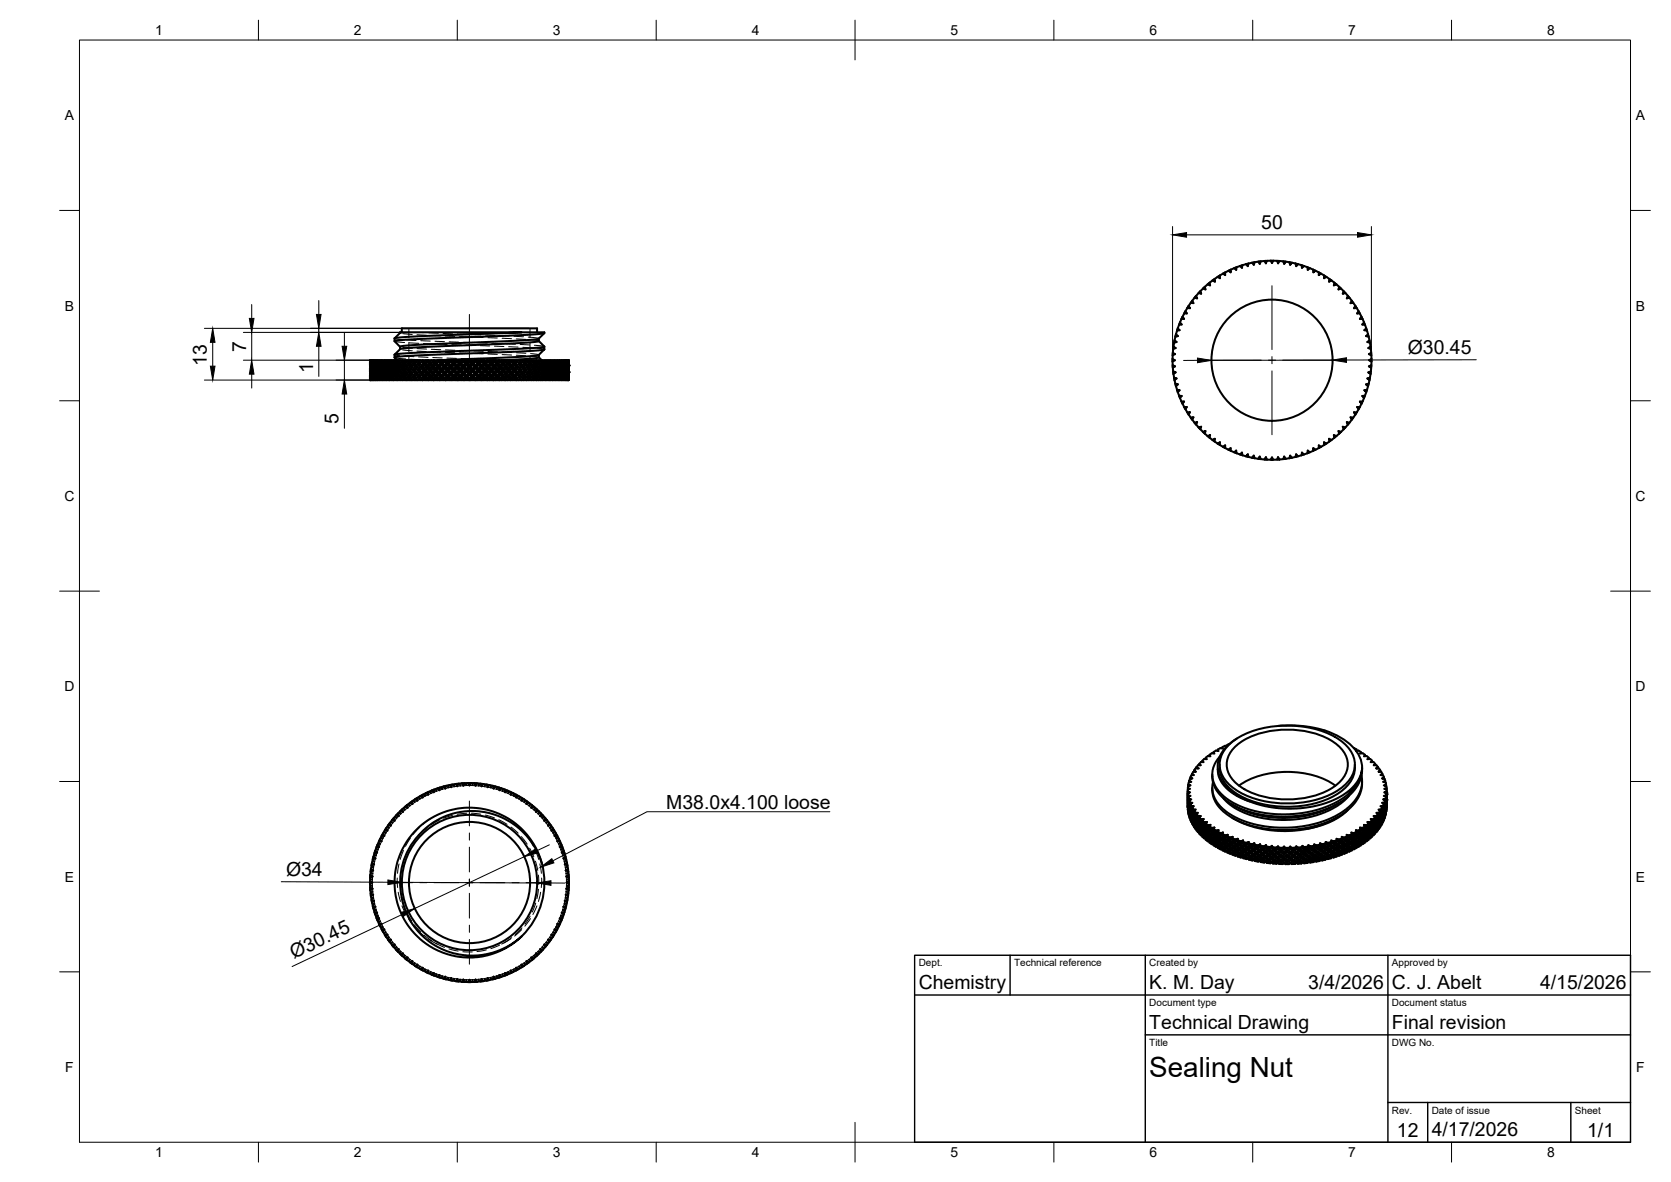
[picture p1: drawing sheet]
<svg xmlns="http://www.w3.org/2000/svg" width="420mm" height="297mm" viewBox="0 0 420 297" stroke-linecap="round" stroke-linejoin="round" font-family="sans-serif">
<defs><g id="words">
<text font-size="7" x="289" y="270.6">Sealing Nut</text>
<g font-size="4.9">
<text x="317.1" y="57.6">50</text>
<text x="61.9" y="88.4" transform="rotate(-90 61.9 88.4)">7</text>
<text x="354" y="88.9">Ø30.45</text>
<text x="52" y="91.9" transform="rotate(-90 52 91.9)">13</text>
<text x="78.8" y="93.7" transform="rotate(-90 78.8 93.7)">1</text>
<text x="85.2" y="106.5" transform="rotate(-90 85.2 106.5)">5</text>
<text x="167.5" y="203.3">M38.0x4.100 loose</text>
<text x="71.9" y="220.1">Ø34</text>
<text x="73.9" y="241" transform="rotate(-25 73.9 241)">Ø30.45</text>
<text x="231" y="248.5">Chemistry</text>
<text x="289" y="248.5">K. M. Day</text>
<text x="329" y="248.5">3/4/2026</text>
<text x="350" y="248.5">C. J. Abelt</text>
<text x="387.2" y="248.5">4/15/2026</text>
<text x="289" y="258.6">Technical Drawing</text>
<text x="350" y="258.6">Final revision</text>
<text x="351.3" y="285.7">12</text>
<text x="360" y="285.5">4/17/2026</text>
<text x="399.1" y="285.7">1/1</text>
</g>
<g font-size="3.5">
<text x="39" y="8.8">1</text>
<text x="89" y="8.8">2</text>
<text x="139" y="8.8">3</text>
<text x="189" y="8.8">4</text>
<text x="239" y="8.8">5</text>
<text x="289" y="8.8">6</text>
<text x="339" y="8.8">7</text>
<text x="389" y="8.8">8</text>
<text x="16.3" y="30.2">A</text>
<text x="411.3" y="30.2">A</text>
<text x="16.3" y="78">B</text>
<text x="411.3" y="78">B</text>
<text x="16.2" y="125.9">C</text>
<text x="411.2" y="125.9">C</text>
<text x="16.2" y="173.7">D</text>
<text x="411.2" y="173.7">D</text>
<text x="16.3" y="221.6">E</text>
<text x="411.3" y="221.6">E</text>
<text x="16.4" y="269.4">F</text>
<text x="411.4" y="269.4">F</text>
<text x="39" y="290.8">1</text>
<text x="89" y="290.8">2</text>
<text x="139" y="290.8">3</text>
<text x="189" y="290.8">4</text>
<text x="239" y="290.8">5</text>
<text x="289" y="290.8">6</text>
<text x="339" y="290.8">7</text>
<text x="389" y="290.8">8</text>
</g>
<g font-size="2.5">
<text x="231" y="242.9">Dept.</text>
<text x="255" y="242.9">Technical reference</text>
<text x="289" y="242.9">Created by</text>
<text x="350" y="242.9">Approved by</text>
<text x="289" y="252.8">Document type</text>
<text x="350" y="252.8">Document status</text>
<text x="289" y="262.9">Title</text>
<text x="350" y="262.9">DWG No.</text>
<text x="350" y="279.9">Rev.</text>
<text x="360" y="279.9">Date of issue</text>
<text x="396" y="279.9">Sheet</text>
</g>
</g></defs>
<!-- layer: Hidden -->
<g fill="none" stroke="#000" stroke-width=".25">
<path d="M93 90.9l.6-.4v.9M93 93.9h.2M93 92.2h.2M93 91.8l.6 .4M93 93.5l.6 .4M93 94.7h.1M93 93h.1M93 91.4h.1M93.1 95l.5-.3 .1 .8M93.1 91l.5 .4M93.1 92.7l.5 .3M93.1 93.5l.6 .4"/>
<path d="M93.1 95.2l.6 .3M93.2 94.7h.1M93.2 93h.1M93.2 91.4h.1M93.2 91l.5 .4M93.2 94.4l.5 .3M93.3 93.9h.1M93.3 92.2h.1M93.3 91.9l.5 .3M93.3 95.2l.5 .3M93.4 94.7h.2M93.4 93h.2"/>
<path d="M93.4 91.4h.2M93.4 91.1l.5 .3M93.4 92.7l.5 .3M93.5 93.9h.2M93.5 92.2h.2M93.6 93.6l.5 .3M93.6 95.3l.5 .2M93.6 92.2v.8M93.6 93.9v.8l-.5-.3M93.6 92.2l-.6 .3M93.6 93.9l-.6 .3M93.6 91.4l.1 .8-.6-.3"/>
<path d="M93.6 93l.1 .9M93.6 91.4v.8M93.6 93v.9M93.6 91.4l-.5 .3M93.6 93l-.5 .4M93.7 90.5v.9M93.7 92.2v.8l-.5-.3M93.7 90.5l-.1 .9M93.7 93.9v.8M93.7 92.2l-.1 .8M93.7 93.9l-.1 1.6-.6-.3M93.7 90.5l-.6 .4"/>
<path d="M93.7 92.2l-.6 .3M93.7 93.9l-.6 .3M93.7 94.7h.2M93.7 93h.2M93.7 91.4h.2M93.7 91.4l.1 .8M93.7 93l.1 .9-.5-.3M93.7 91.4v.8M93.7 94.7l.1 .8M93.7 93v.9M93.7 91.4l-.5 .3M93.7 93l-.5 .3"/>
<path d="M93.7 94.7l-.5 .3M93.8 91.1l.4 .3M93.8 94.4l.4 .3M93.8 90.5l.1 .9M93.8 92.2l.1 .8M93.8 90.5l-.1 .9M93.8 93.9l.1 .8-.5-.3M93.8 92.2l-.1 .8M93.8 93.9l-.1 1.6M93.8 90.5l-.5 .3M93.8 92.2l-.5 .3M93.8 93.9l-.5 .3"/>
<path d="M93.9 93.9h.2M93.9 92.2h.2M93.9 91.4l.2 .8-.5-.3M93.9 93l.2 .9M93.9 91.4l-.1 .8M93.9 94.7l.2 .8M93.9 93l-.1 .9M93.9 91.4l-.5 .2M93.9 93l-.5 .3M93.9 94.7l-.5 .3M94 91.9l.4 .3M94 95.3l.4 .2"/>
<path d="M94.1 90.5l.1 .9M94.1 92.2l.1 .8-.4-.2M94.1 90.5l-.2 .9M94.1 93.9l.1 .8M94.1 92.2l-.2 .8M94.1 93.9l-.3 1.6M94.1 90.5l-.5 .3M94.1 92.2l-.5 .3M94.1 93.9l-.5 .2M94.1 94.7h.3M94.1 93h.3M94.1 91.4h.3"/>
<path d="M94.2 91.1l.4 .3M94.2 92.8l.4 .2M94.2 91.4l.2 .8M94.2 93l.2 .9-.4-.3M94.2 91.4l-.1 .8M94.2 94.7l.2 .8M94.2 93l-.1 .9M94.2 91.4l-.4 .2M94.2 93l-.4 .3M94.2 94.7l-.4 .3M94.4 93.9h.3M94.4 92.2h.3"/>
<path d="M94.4 90.5l.2 .9M94.4 92.2l.2 .8M94.4 90.5l-.2 .9M94.4 93.9l.2 .8-.4-.2M94.4 92.2l-.2 .8M94.4 93.9l-.3 1.6M94.4 90.5l-.4 .3M94.4 92.2l-.4 .2M94.4 93.9l-.4 .2M94.4 93.6l.4 .3M94.4 95.3l.4 .2M94.6 91.4l.2 .8-.4-.2"/>
<path d="M94.6 93l.2 .9M94.6 91.4l-.2 .8M94.6 94.7l.2 .8M94.6 93l-.2 .9M94.6 91.4l-.4 .2M94.6 93l-.4 .3M94.6 94.7l-.4 .2M94.6 94.7h.4M94.6 93h.4M94.6 91.4h.4M94.7 91.1l.4 .3M94.7 94.5l.4 .2"/>
<path d="M94.8 90.5l.3 .9M94.8 92.2l.3 .8-.4-.2M94.8 90.5l-.2 .9M94.8 93.9l.3 .8M94.8 92.2l-.2 .8M94.8 93.9l-.4 1.6M94.8 90.5l-.4 .3M94.8 92.2l-.4 .2M94.8 93.9l-.4 .2M94.9 92.2h.4M94.9 93.9h.4M95 92l.3 .2"/>
<path d="M95 95.3l.3 .2M95.1 91.4l.2 .8M95.1 93l.2 .9-.3-.3M95.1 91.4l-.3 .8M95.1 94.7l.2 .8M95.1 93l-.3 .9M95.1 91.4l-.4 .2M95.1 93l-.4 .3M95.1 94.7l-.4 .2M95.2 91.4h.4M95.2 93h.4M95.2 94.7h.4"/>
<path d="M95.3 91.2l.3 .2M95.3 92.8l.3 .2M95.3 90.5l.3 .9M95.3 92.2l.3 .8M95.3 90.5l-.2 .9M95.3 93.9l.3 .8-.3-.2M95.3 92.2l-.2 .8M95.3 93.9l-.5 1.6M95.3 90.5l-.3 .2M95.3 92.2l-.3 .2M95.3 93.9l-.3 .2M95.5 92.2h.4l.4 .8-.3-.2"/>
<path d="M95.5 93.9h.4M95.6 91.4l.3 .8-.3-.2M95.6 93l.3 .9M95.6 91.4l-.3 .8M95.6 94.7l.3 .8M95.6 93l-.3 .9M95.6 91.4l-.3 .2M95.6 93l-.3 .2M95.6 93.6l.3 .3M95.6 95.3l.3 .2M95.6 94.7l-.3 .2M95.9 91.4h.4"/>
<path d="M95.9 93h.4l.3 .9-.2-.2M95.9 94.7h.4M95.9 90.5l.4 .9M95.9 90.5l-.3 .9M95.9 93.9l.4 .8M95.9 92.2l-.3 .8M95.9 93.9l-.6 1.6M95.9 90.5l-.3 .2M95.9 92.2l-.3 .2M95.9 93.9l-.3 .2M96 91.2l.3 .2M96 94.5l.3 .2"/>
<path d="M96.3 91.4l.3 .8M96.3 92.2h.3M96.3 93.9h.3l.4 .8-.2-.2M96.3 91.4l-.4 .8M96.3 94.7l.3 .8M96.3 93l-.4 .9M96.3 91.4l-.3 .2M96.3 93l-.3 .2M96.3 94.7l-.3 .2M96.4 92l.2 .2M96.4 95.3l.2 .2M96.6 90.5l.4 .9"/>
<path d="M96.6 92.2l.4 .8M96.6 90.5l-.3 .9M96.6 92.2l-.3 .8M96.6 93.9l-.7 1.6M96.6 90.5l-.2 .2M96.6 92.2l-.2 .2M96.6 93.9l-.2 .2M96.7 91.4h.3l.4 .8-.2-.2M96.7 93h.3M96.7 94.7h.3l.4 .8M96.8 91.2l.2 .2M96.8 92.8l.2 .2"/>
<path d="M97 93l.4 .9M97 91.4l-.4 .8M97 93l-.4 .9M97 91.4l-.2 .1M97 93l-.2 .2M97 94.7l-.2 .2M97.1 92.2h.3l.5 .8-.3-.1M97.1 93.9h.3M97.2 93.7l.2 .2M97.2 95.4l.2 .1M97.4 90.5l.5 .9M97.4 90.5l-.4 .9"/>
<path d="M97.4 93.9l.5 .8M97.4 92.2l-.4 .8M97.4 93.9l-.8 1.6M97.4 92.2l-.2 .2M97.4 90.5l-.2 .2M97.4 93.9l-.2 .1M97.5 91.4h.4M97.5 93h.4l.4 .9-.2-.2M97.5 94.7h.4M97.6 91.2l.3 .2M97.6 94.5l.3 .2M97.9 91.4l.4 .8"/>
<path d="M97.9 91.4l-.5 .8M97.9 94.7l.4 .8M97.9 93l-.5 .9M97.9 91.4l-.3 .1M97.9 93l-.3 .2M97.9 94.7l-.3 .2M98 92.2h.3M98 93.9h.3l.4 .8-.1-.1M98.1 92l.2 .2M98.1 95.4l.2 .1M98.3 90.5l.4 .9M98.3 92.2l.4 .8"/>
<path d="M98.3 90.5l-.4 .9M98.3 92.2l-.4 .8M98.3 93.9l-.9 1.6M98.3 90.5l-.2 .2M98.3 92.2l-.2 .1M98.3 93.9l-.2 .1M98.5 91.4h.2l.5 .8-.1-.1M98.5 93h.2M98.5 94.7h.2l.5 .8M98.6 91.2l.1 .2M98.6 92.9l.1 .1M98.7 93l.5 .9"/>
<path d="M98.7 91.4l-.4 .8M98.7 93l-.4 .9M98.7 91.4l-.1 .1M98.7 93l-.1 .2M98.7 94.7l-.1 .1M99 92.2h.2l.5 .8-.1-.1M99 93.9h.2M99.1 93.7l.1 .2M99.1 95.4l.1 .1M99.2 85.1l1.8 .3M99.2 89.2l1.3 .2M99.2 90.5l.5 .9"/>
<path d="M99.2 90.5l-.5 .9M99.2 93.9l.5 .8M99.2 92.2l-.5 .8M99.2 93.9l-.9 1.6M99.2 90.5l-.1 .2M99.2 92.2l-.1 .1M99.2 93.9l-.1 .1M99.4 85.8l2.3 .3M99.5 91.4h.2M99.5 93h.2l.5 .9-.1-.1M99.5 94.7h.2M99.6 91.2l.1 .2"/>
<path d="M99.6 94.6l.1 .1M99.7 90l2.3 .2M99.7 91.4l.5 .8M99.7 91.4l-.5 .8M99.7 94.7l.5 .8M99.7 93l-.5 .9M99.7 94.7l-.1 .1M99.7 91.4l-.1 .1M99.7 93l-.1 .1M100 92.2h.2M100 93.9h.2l.6 .8-.2-.1M100.1 92.1l.1 .1"/>
<path d="M100.1 95.4l.1 .1M100.2 90.5l.6 .9M100.2 92.2l.6 .8M100.2 90.5l-.5 .9M100.2 92.2l-.5 .8M100.2 93.9l-1 1.6M100.2 90.5l-.1 .1M100.2 92.2l-.1 .1M100.2 93.9l-.1 .1M100.6 91.4h.2l.5 .8-.1-.1M100.6 93h.2M100.6 94.7h.2l.5 .8"/>
<path d="M100.6 87.2h.1M100.6 83.6v.1M100.6 87.7v.1M100.6 91.3l.2 .1M100.6 92.9l.2 .1M100.8 93l.5 .9M100.8 91.4l-.6 .8M100.8 93l-.6 .9M100.8 91.4l-.2 .1M100.8 93l-.2 .1M100.8 94.7l-.2 .1M101.2 92.2h.1l.5 .7"/>
<path d="M101.2 93.9h.1M101.2 93.8l.1 .1M101.2 95.4l.1 .1M101.3 88l2.4 .1M101.3 83.8l2.4 .3M101.3 87.3l2.4 .2M101.3 90.5l.6 .9M101.3 90.5l-.5 .9M101.3 93.9l.6 .8M101.3 92.2l-.5 .8M101.3 93.9l-1.1 1.6M101.3 90.5l-.1 .1"/>
<path d="M101.3 92.2l-.1 .1M101.3 93.9h-.1M101.7 89.5l2.4 .1M101.7 91.4h.2M101.7 93l.7 .8M101.7 94.7h.2M101.8 91.3l.1 .1M101.8 94.6l.1 .1M101.9 91.4l.6 .8M101.9 91.4l-.6 .8M101.9 94.7l.6 .8M101.9 93l-.6 .9"/>
<path d="M101.9 91.4h-.1M101.9 93l-.1 .1M101.9 94.7l-.1 .1M102.2 85.4l2.4 .2M102.3 92.2h.2M102.3 93.9l.7 .7M102.4 92.1l.1 .1M102.4 95.5h.1M102.5 90.5l.6 .9M102.5 92.2l.6 .8M102.5 90.5l-.6 .9M102.5 92.2l-.6 .8"/>
<path d="M102.5 93.9l-1.2 1.6M102.5 90.5l-.1 .1M102.5 92.2l-.1 .1M102.5 93.9h-.1M102.8 82.5v2.3M102.8 86v2.4M102.8 89.6v2.4M102.8 93.2v2.3M102.9 86.2l2.4 .1M103 91.4l.6 .7M103 93h.1M103 94.7l.7 .8"/>
<path d="M103 91.3l.1 .1M103.1 93l.6 .9M103.1 91.4l-.6 .8M103.1 93l-.6 .9M103.1 91.4h-.1M103.1 93l-.1 .1M103.1 94.7h-.1M103.2 90.3l2.4 .1M103.6 92.2l.7 .8M103.6 93.9h.1M103.6 93.8l.1 .1M103.6 95.5h.1"/>
<path d="M103.7 90.5l.6 .9M103.7 90.5l-.6 .9M103.7 93.9l.6 .8M103.7 92.2l-.6 .8M103.7 93.9l-1.2 1.6M103.7 90.5l-.1 .1M103.7 92.2l-.1 .1M103.7 93.9h-.1M104.2 91.4h.1M104.2 93l.7 .8M104.2 94.7h.1M104.3 91.3v.1"/>
<path d="M104.3 94.7h.1M104.3 91.4l.7 .8M104.3 91.4l-.6 .8M104.3 94.7l.7 .8M104.3 93l-.6 .9M104.3 91.4h.1M104.3 93v.1M104.8 88.2l2.4 .2M104.8 84.1l2.4 .2M104.9 87.6l2.4 .1M105 92.2h.1M104.9 93.9l.7 .8"/>
<path d="M104.9 92.2h.1M104.9 95.5h.1M105 90.5l.6 .9M105 92.2l.6 .8M105 90.5l-.7 .9M105 92.2l-.7 .8M105 93.9l-1.3 1.6M105 90.5l-.1 .1M105 93.9h-.1M105.2 89.7l2.4 .1M105.3 83.5l1.3 .1M105.6 91.4l.7 .8"/>
<path d="M105.6 93h.1M105.6 94.7l.7 .8M105.6 91.4h.1M105.6 93l.7 .9M105.6 91.4l-.6 .8M105.6 93l-.6 .9M105.6 94.7h.1M105.8 85.6l2.4 .1M106.3 92.2h.1M106.3 90.5l-.7 .9M106.3 93.9h.1M106.3 92.2l-.7 .8"/>
<path d="M106.3 95.5h.1M106.3 93.9l-1.3 1.6M106.3 90.5l.3 .4M106.3 90.5h.1M106.3 92.2l.3 .4M106.3 93.9l.3 .3M106.5 86.3l2.3 .1M106.6 91.8l-.3 .4M106.6 93.5l-.3 .4M106.6 95.2l-.3 .3M106.8 90.5h1.7M107.8 83.6l2.4 .1"/>
<path d="M108.4 88.4l2.4 .1M108.4 84.3l2.4 .1M108.4 87.8l2.4 .1M108.8 89.8l2.4 .1M109.4 85.8l2.4 .1M110 86.5l2.4 .1M111.4 83.8l2.4 .1M112 88.5l2.3 .2M112 84.5h2.3M112 87.9l2.4 .1M112.4 90l2.4 .1M112.9 85.9l2.4 .1"/>
<path d="M113.6 86.6l2.4 .1M115 83.9l2.3 .1M115.5 88.7l2.4 .1M115.5 84.6l2.4 .1M115.6 88.1h2.4M116 90.1l2.3 .1M116.5 86l2.4 .1M117.2 86.7l2.4 .1M118.6 84.1l2.3 .1M119.1 88.8l2.4 .1M119.1 84.7l2.4 .1M119.1 88.2l2.4 .1"/>
<path d="M119.5 90.2l2.4 .1M120.1 86.2h2.4M120.8 86.9h2.3M122.1 84.2l2.4 .1M122.7 89l2.4 .1M122.7 84.9h2.4M122.7 88.3l2.4 .1M123.1 90.4l2.4 .1M123.7 86.3l2.3 .1M124.3 87l2.4 .1M125.7 84.4l2.4 .1M126.3 89.1l2.3 .1"/>
<path d="M126.3 85l2.3 .1M126.3 88.5l2.4 .1M126.7 90.5h.8M127.2 86.4l2.4 .1M127.9 87.1l2.4 .1M129.3 84.5l2.3 .1M129.5 93.5l.3 .4M129.5 91.8l.3 .4M129.5 95.2l.3 .3M129.8 90.5l.7 .9M129.8 92.2l.7 .8M129.8 92.2h.1"/>
<path d="M129.8 93.9h.1M129.8 93.9l.7 .8M129.8 95.5h.1M129.8 90.5h.1M129.8 90.5l-.3 .4M129.8 92.2l-.3 .4M129.8 93.9l-.3 .3M129.8 89.3l2.4 .1M129.8 85.2l2.4 .1M129.9 88.7l2.3 .1M130.5 91.4l.6 .8M130.5 93l.6 .8"/>
<path d="M130.5 93h.1M130.5 91.4l-.7 .8M130.5 94.7l.6 .8M130.5 93l-.7 .9M130.5 94.7h.1M130.8 86.6l2.4 .1M131.1 90.5l.7 .9M131.1 92.2l.7 .8M131.1 90.5l-.6 .9M131.1 93.9l.7 .8M131.1 93.9h.1M131.1 92.2l-.6 .8"/>
<path d="M131.1 93.9l-1.3 1.6M131.1 90.5v.1M131.1 92.2h.1M131.1 95.5h.1M131.5 87.3l2.3 .1M131.8 91.4l.6 .7M131.8 93l.7 .9M131.8 91.4l-.7 .8M131.8 94.7l.6 .8M131.8 94.7h.1M131.8 93l-.7 .9M131.8 91.4h.1"/>
<path d="M131.8 93v.1M131.8 91.3v.1M131.8 93h.1M132.4 90.5l.6 .9M132.4 92.2l.7 .8M132.4 92.2h.1M132.4 90.5l-.6 .9M132.4 93.9l.6 .8M132.4 92.2l-.6 .8M132.4 93.9l-1.3 1.6M132.4 90.5v.1M132.4 92.2v.1"/>
<path d="M132.4 93.9h.1M132.4 93.8v.1M132.4 95.5h.1M132.8 84.7l2.7 .4M133 93l.7 .8M133 93h.1M133 91.4l-.6 .8M133 94.7l.6 .8M133 93l-.6 .9M133 91.4h.1M133 93l.1 .1M133 94.7h.1"/>
<path d="M133.1 91.3l-.1 .1M133.1 91.4l.6 .8M133.3 82.5v2.3M133.3 86v2.4M133.3 89.6v2.4M133.3 93.2v2.3M133.4 89.5l2.1 .3M133.4 85.4l2.1 .3M133.4 88.9l2.1 .3M133.6 90.5l.7 .9M133.6 92.2l.7 .8M133.6 90.5l-.6 .9"/>
<path d="M133.6 93.9l.7 .7M133.6 93.9h.1M133.6 92.2l-.6 .8M133.6 93.9l-1.2 1.6M133.6 90.5l.1 .1M133.6 92.2l.1 .1M133.7 92.1l-.1 .1M133.7 95.5h-.1M134.2 91.4l.5 .8 .2-.1M134.2 93l.5 .9h.2M134.2 91.4l-.6 .8M134.2 94.7l.5 .8"/>
<path d="M134.2 94.7h.1M134.2 93l-.6 .9M134.2 93l.1 .1M134.2 91.4h.1M134.2 94.7l.1 .1M134.3 91.3l-.1 .1M134.3 92.9l-.1 .1M134.4 86.8l2.3 .2M134.7 90.5l.6 .9M134.7 92.2l.6 .8 .1-.1M134.7 92.2h.2M134.7 90.5l-.5 .9"/>
<path d="M134.7 93.9l.6 .8h.2M134.7 92.2l-.5 .8M134.7 93.9l-1.1 1.6M134.7 90.5l.2 .1M134.7 92.2l.2 .1M134.7 93.9h.2M134.9 93.8l-.2 .1M134.9 95.4l-.2 .1M135 87.5l1.9 .3M135.3 93l.5 .9 .2-.1M135.3 93h.2M135.3 91.4l-.6 .8"/>
<path d="M135.3 94.7l.5 .8M135.3 93l-.6 .9M135.3 91.4l.1 .1M135.3 93l.1 .1M135.3 94.7l.1 .1M135.4 91.3l-.1 .1M135.4 94.6l-.1 .1M135.5 89.8h.1M135.5 85.7h.1M135.5 91.4h-.2l.5 .8h.2M135.5 89.2h.1M135.8 90.5l.5 .9h.3"/>
<path d="M135.8 92.2l.5 .8h.3M135.8 90.5l-.5 .9M135.8 93.9l.5 .8 .2-.1M135.8 93.9h.2M135.8 92.2l-.5 .8M135.8 93.9l-1.1 1.6M135.8 90.5l.2 .1M135.8 92.2l.2 .1M135.8 93.9l.2 .1M136 92.1l-.2 .1M136 95.4l-.2 .1M136.2 83.5l.7 .2"/>
<path d="M136.3 91.4l.5 .8 .2-.1M136.3 93l.5 .9h.3M136.3 91.4l-.5 .8M136.3 94.7l.5 .8M136.3 94.7h.3M136.3 93l-.5 .9M136.3 91.4l.2 .1M136.3 93l.2 .1M136.3 94.7l.2 .1M136.5 91.2l-.2 .2M136.5 92.9l-.2 .1M136.8 90.5l.5 .9"/>
<path d="M136.8 92.2l.5 .8 .2-.1M136.8 92.2h.3M136.8 90.5l-.5 .9M136.8 93.9l.5 .8h.3M136.8 92.2l-.5 .8M136.8 93.9l-1 1.6M136.8 90.5l.2 .2M136.8 92.2l.2 .1M136.8 93.9l.2 .1M137 93.7l-.2 .2M137 95.4l-.2 .1M137.3 93l.5 .9 .2-.2"/>
<path d="M137.3 93h.3M137.3 91.4l-.5 .8M137.3 94.7l.5 .8M137.3 93l-.5 .9M137.3 91.4l.2 .1M137.3 93l.2 .2M137.3 94.7l.2 .1M137.5 94.6l-.2 .1M137.5 91.2l-.2 .2M137.6 91.4h-.3l.5 .8h.3M137.8 90.5l.4 .9h.3M137.8 92.2l.4 .8h.3"/>
<path d="M137.8 90.5l-.5 .9M137.8 93.9l.4 .8 .3-.2M137.8 93.9h.3M137.8 92.2l-.5 .8M137.8 93.9l-1 1.6M137.8 90.5l.2 .2M137.8 92.2l.2 .1M137.8 93.9l.2 .1M138 92l-.2 .2M138 95.4l-.2 .1M138.2 91.4l.4 .8 .3-.2M138.2 93l.4 .9h.4"/>
<path d="M138.2 91.4l-.4 .8M138.2 94.7l.4 .8M138.2 94.7h.3M138.2 93l-.4 .9M138.2 91.4l.3 .1M138.2 93l.3 .2M138.2 94.7l.3 .2M138.5 91.2l-.3 .2M138.5 92.9l-.3 .1M138.6 90.5l.4 .9M138.6 92.2l.4 .8 .3-.2M138.6 92.2h.4"/>
<path d="M138.6 90.5l-.4 .9M138.6 93.9l.4 .8h.4M138.6 92.2l-.4 .8M138.6 93.9l-.8 1.6M138.6 90.5l.3 .2M138.6 92.2l.3 .2M138.6 93.9l.3 .1M138.9 93.7l-.3 .2M138.9 95.4l-.3 .1M139 93l.4 .9 .3-.2M139 93h.4M139 91.4l-.4 .8"/>
<path d="M139 94.7l.4 .8M139 93l-.4 .9M139 91.4l.3 .1M139 93l.3 .2M139 94.7l.3 .2M139.3 91.2l-.3 .2M139.3 94.5l-.3 .2M139.4 91.4h-.4l.4 .8h.4M139.4 90.5l.4 .9M139.4 92.2l.4 .8h.4M139.4 90.5l-.4 .9M139.4 93.9l.4 .8 .3-.2"/>
<path d="M139.4 93.9h.4M139.4 92.2l-.4 .8M139.4 93.9l-.8 1.6M139.4 90.5l.3 .2M139.4 92.2l.3 .2M139.4 93.9l.3 .2M139.7 92l-.3 .2M139.7 95.3l-.3 .2M139.8 93l.3 .9h.4M139.8 91.4l-.4 .8M139.8 94.7l.3 .8M139.8 94.7h.4"/>
<path d="M139.8 93l-.4 .9M139.8 91.4l.3 .2M139.8 93l.3 .2M139.8 94.7l.3 .2M140.1 91.2l-.3 .2M140.1 92.8l-.3 .2M140.1 90.5l.3 .9M140.1 92.2l.3 .8M140.1 90.5l-.3 .9M140.1 93.9l.3 .8M140.1 92.2l-.3 .8M140.1 93.9l-.7 1.6"/>
<path d="M140.1 90.5l.3 .2M140.1 92.2l.3 .2M140.1 93.9l.3 .2M140.2 91.4h-.4l.3 .8h.4M140.4 91.4l.3 .8M140.4 93l.3 .9M140.4 91.4l-.3 .8M140.4 94.7l.3 .8M140.4 93l-.3 .9M140.4 91.4l.4 .2M140.4 93l.4 .2M140.4 92l-.3 .2"/>
<path d="M140.4 94.7l.4 .2M140.4 93.6l-.3 .3M140.4 95.3l-.3 .2M140.5 91.4h.4M140.5 93h.4M140.5 94.7h.4M140.7 90.5l.3 .9M140.7 92.2l.3 .8M140.7 90.5l-.3 .9M140.7 93.9l.3 .8M140.7 92.2l-.3 .8M140.7 93.9l-.6 1.6"/>
<path d="M140.7 90.5l.4 .2M140.7 92.2l.4 .2M140.7 93.9l.4 .2M140.8 91.2l-.4 .2M140.8 92.8l-.4 .2M140.8 94.5l-.4 .2M140.8 92.2h.4M140.8 93.9h.4M141 91.4l.2 .8M141 93l.2 .9M141 91.4l-.3 .8M141 94.7l.2 .8"/>
<path d="M141 93l-.3 .9M141 91.4l.4 .2M141 93l.4 .3M141 94.7l.4 .2M141.1 92l-.4 .2M141.1 93.6l-.4 .3M141.1 95.3l-.4 .2M141.1 94.7h.4M141.1 93h.4M141.1 91.4h.4M141.2 90.5l.3 .9M141.2 92.2l.3 .8"/>
<path d="M141.2 90.5l-.2 .9M141.2 93.9l.3 .8M141.2 92.2l-.2 .8M141.2 93.9l-.5 1.6M141.2 90.5l.4 .3M141.2 92.2l.4 .2M141.2 93.9l.4 .2M141.4 91.1l-.4 .3M141.4 92.8l-.4 .2M141.4 94.5l-.4 .2M141.4 93.9h.3M141.4 92.2h.3"/>
<path d="M141.5 91.4l.2 .8M141.5 93l.2 .9M141.5 91.4l-.3 .8M141.5 94.7l.2 .8M141.5 93l-.3 .9M141.5 91.4l.4 .2M141.5 93l.4 .3M141.5 94.7l.4 .2M141.6 92l-.4 .2M141.6 93.6l-.4 .3M141.6 95.3l-.4 .2M141.7 90.5l.2 .9"/>
<path d="M141.7 92.2l.2 .8M141.7 90.5l-.2 .9M141.7 93.9l.2 .8M141.7 92.2l-.2 .8M141.7 93.9l-.5 1.6M141.7 94.7h.3M141.7 93h.3M141.7 91.4h.3M141.7 90.5l.4 .3M141.7 92.2l.4 .2M141.7 93.9l.4 .2M141.9 91.4l.1 .8"/>
<path d="M141.9 93l.1 .9M141.9 91.4l-.2 .8M141.9 94.7l.1 .8M141.9 93l-.2 .9M141.9 91.4l.4 .2M141.9 93l.4 .3M141.9 94.7l.4 .3M141.9 91.1l-.4 .3M141.9 92.8l-.4 .2M141.9 94.5l-.4 .2M141.9 93.9h.3M141.9 92.2h.3"/>
<path d="M142 92.2l.1 .8M142 90.5l-.1 .9M142 93.9l.1 .8M142 92.2l-.1 .8M142 93.9l-.3 1.6M142 90.5l.1 .9M142 92.2l.5 .3M142 90.5l.5 .3M142 93.9l.5 .2M142.1 91.9l-.4 .3M142.1 93.6l-.4 .3M142.1 95.3l-.4 .2"/>
<path d="M142.1 93l.1 .9M142.1 91.4l-.1 .8M142.1 94.7l.1 .8M142.1 93l-.1 .9M142.1 91.4l.1 .8M142.1 94.7h.3M142.1 93l.5 .3M142.1 93h.3M142.1 91.4h.3M142.1 91.4l.5 .2M142.1 94.7l.5 .3M142.2 93.9l.1 .8"/>
<path d="M142.2 92.2l-.1 .8M142.2 93.9l-.2 1.6M142.2 92.2l.1 .8M142.2 90.5l.1 .9M142.2 90.5l-.1 .9M142.2 93.9l.6 .3M142.2 92.2l.6 .3M142.2 90.5l.6 .3M142.3 91.1l-.4 .3M142.3 92.8l-.4 .2M142.3 94.4l-.4 .3M142.3 94.7l.1 .8"/>
<path d="M142.3 93l-.1 .9M142.3 93l.1 .9M142.3 91.4l.1 .8M142.3 91.4l-.1 .8 .6-.3M142.3 94.7l.6 .3M142.3 93l.6 .3M142.3 91.4l.6 .3M142.3 93.9h.2M142.3 92.2h.2M142.4 93.9l-.2 1.6M142.4 93.9l.1 1.6 .5-.3M142.4 92.2v.8"/>
<path d="M142.4 92.2l-.1 .8M142.4 90.5l.1 1.7 .5-.4M142.4 93.9l.5 .3M142.4 92.2l.5 .3M142.4 93l.1 .9 .5-.4M142.4 93v.9M142.4 93l.6 .4M142.5 91.9l-.5 .3M142.5 93.6l-.5 .3M142.5 95.3l-.5 .2M142.5 94.7h.2M142.5 93h.2"/>
<path d="M142.5 91.4h.2M142.6 92.7l-.5 .3M142.6 94.4l-.5 .3M142.6 91.1l-.5 .3M142.7 93.9h.1M142.7 92.2h.1M142.8 93.6l-.6 .3M142.8 95.2l-.6 .3M142.8 94.7h.1M142.8 93h.1M142.8 91.4h.1M142.9 93.9h.1"/>
<path d="M142.9 92.2h.1M142.9 94.4l-.6 .3M142.9 92.7l-.6 .3M142.9 91l-.6 .4M142.9 90.9l-.5-.4-.1 .9M142.9 95.2l-.5 .3M142.9 93.5l-.5 .4M142.9 91.9l-.5 .3M143 94.7h.1M143 93h.1M143 91.4h.1M143 95l-.6-.3v.8"/>
<path d="M143 91.7l-.6-.3v.8M143 92.7l-.6 .3M143 94.2l-.5-.3-.1 .8 .6-.3M143 92.5l-.5-.3-.1 .8M143 90.9l-.5-.4-.1 .9 .6-.4M106.7 199.5l.3 .6-1.4 .7v-.7M107 199.4v.7l-.6-.4M108.1 198.8l.3 .6-.6-.4M108.4 199.4l-1.4 .7M109.6 198.3l.2 .5-1.4 .6v-.7M109.9 198.2l-.1 .6-.5-.4M111.1 197.8l.1 .6-.5-.5"/>
<path d="M111.2 198.4l-1.4 .4M112.6 197.4l.1 .6-1.5 .4 .2-.7M112.9 197.3l-.2 .7-.4-.5M114.1 197.1l.1 .6-.4-.5M114.2 197.7l-1.5 .3M115.7 196.9v.6l-1.5 .2 .2-.7M116 196.9l-.3 .6-.3-.6M116.9 196.8l.4 .6-.1-.6M117.3 197.4l-1.6 .1M117.6 196.8l-.3 .6h1.5v-.6M118.5 196.8l.3 .6 .3-.6M118.8 197.4l1.5 .1"/>
<path d="M120.1 196.9l.2 .6 .1-.6M120.7 196.9l-.4 .6 1.6 .2v-.6M121.6 197l.3 .7 .4-.5M121.9 197.7l1.5 .3M123.2 197.3l.2 .7 .1-.6M123.8 197.5l-.4 .5 1.4 .4 .2-.6M124.7 197.7l.1 .7 .5-.5M124.8 198.4l1.5 .4M126.2 198.2l.1 .6 .2-.5M126.8 198.4l-.5 .4 1.4 .6 .3-.6M127.7 198.7v.7l.6-.4M127.7 199.4l1.4 .7"/>
<path d="M129.1 199.4v.7l.3-.6M129.7 199.7l-.6 .4 1.4 .7 .3-.5M93.1 219.4l.6 .1-.1 1.5-.6-.3M93.2 219.1l.5 .4-.6 .3M93.3 217.9l.6 .1-.6 .2M93.6 216.4l.6 .1-.3 1.5-.5-.4M93.7 216l.5 .5-.6 .2M93.9 218l-.2 1.5M94 214.8l.6 .2-.7 .1M94.5 213.3l.6 .2-.5 1.5-.5-.5M94.6 215l-.4 1.5M94.6 213l.5 .5-.7 .1"/>
<path d="M95.1 211.9l.5 .2-.6 .1M95.6 212.1l-.5 1.4M95.8 210.4l.5 .3-.7 1.4-.4-.5M95.9 210.1l.4 .6h-.7M96.5 209.1l.5 .3-.6-.1M97 209.4l-.7 1.3M97.3 207.7l.6 .4-.9 1.3-.3-.6M97.5 207.5l.4 .6-.7-.1M98.3 206.5l.4 .3-.6-.1M98.7 206.8l-.8 1.3M99.3 205.3l.4 .4-1 1.1-.2-.6M99.5 205l.2 .7-.6-.2"/>
<path d="M100.3 217.1l-.4 2.4M100.4 204.1l.4 .4-.7-.1M100.8 204.5l-1.1 1.2M101.5 213.7l-.9 2.3M101.5 203l.4 .5-1.1 1-.2-.6M101.7 202.8l.2 .7-.6-.2M102.7 202l.4 .5-.7-.2M103.1 202.5l-1.2 1M103.2 210.6l-1.2 2.1M104 201.1l.3 .5-1.2 .9-.1-.6M104.2 200.9l.1 .7-.6-.3M105.3 200.3l.3 .5-.6-.3"/>
<path d="M105.5 207.9l-1.6 1.8M105.6 200.8l-1.3 .8M107.4 208l-2.1 1.9M108.5 205.5l-2.1 1.6M110.4 206.1l-2 1.2M113.8 204.9l-2.3 .7M117.3 204.4l-2.3 .2M118.5 204.4l2.4 .2M122 204.8l2.3 .7M125.4 206l2.1 1.1M127.5 205.5l2.2 1.6M128.5 207.8l1.8 1.6"/>
<path d="M130.5 200.8l1.3 .8M130.5 200.1v.7l.5-.3M130.6 207.9l1.6 1.8M131.1 210.3l1.4 1.8M131.8 200.9v.7l.3-.5M132.4 201.3l-.6 .3 1.2 .9 .4-.5M132.9 210.6l1.2 2.1M133 202.5l1.2 1M133.1 201.9l-.1 .6 .6-.2M133.2 213.2l1 2.1M134.3 202.8l-.1 .7 .4-.5M134.6 213.7l.8 2.3"/>
<path d="M134.6 216.4l.6 2.3M134.8 203.3l-.6 .2 1.1 1 .4-.4M135.3 204.5l1 1.2M135.4 219.9l.1 2.4M135.5 203.9l-.2 .6 .7-.1M135.7 217.1l.4 2.4M136.6 205l-.3 .7 .5-.4M137 205.5l-.7 .2 1 1.1 .5-.3M137.3 206.8l.9 1.3M137.6 206.2l-.3 .6 .7-.1M138.5 207.5l-.3 .6 .5-.4M138.9 208l-.7 .1 .8 1.3 .6-.3"/>
<path d="M139 209.4l.8 1.3M139.4 208.8l-.4 .6 .7-.1M140.2 210.1l-.4 .6 .5-.3M140.4 212.1l.6 1.4M140.5 210.7h-.7l.6 1.4 .6-.2M140.9 211.6l-.5 .5 .7 .1M141.5 213l-.5 .5 .6-.2M141.5 215l.4 1.5M141.7 213.6l-.7-.1 .5 1.5 .5-.2M142 214.5l-.5 .5 .6 .1M142.3 219.5l.1 1.5M142.4 216l-.5 .5 .5-.1"/>
<path d="M142.5 216.7l-.6-.2 .2 1.5M142.7 217.6l-.6 .4 .7 .2M142.7 217.9l-.6 .1 .2 1.5M142.9 219.1l-.6 .4M142.9 219.4l-.6 .1 .7 .3M93 222.3l.6 .3-.6 .3M93 222.6h.6l.1 1.5-.6-.3M93 221h.6l-.6 .3M93.1 224.2l.6-.1-.5 .4M93.3 225.4l.6 .2-.5 .4M93.3 225.7l.6-.1 .3 1.5-.6-.2M93.6 227.3l.6-.2-.5 .5"/>
<path d="M93.6 221v1.6M93.7 224.1l.2 1.5M93.9 228.5l.7 .1-.5 .5M94 228.8l.6-.2 .5 1.5-.7-.1M94.2 227.1l.4 1.5M94.5 230.3l.6-.2-.5 .5M95 231.4l.6 .1-.4 .5M95.1 231.7l.5-.2 .7 1.4h-.7M95.1 230.1l.5 1.4M95.8 233.2l.5-.3-.4 .6M96.3 232.9l.7 1.3M96.4 234.3l.6-.1-.3 .6"/>
<path d="M96.5 234.5l.5-.3 .9 1.3-.7 .1M97.3 235.9l.6-.4-.4 .6M97.9 235.5l.8 1.3M98.1 236.9l.6-.1-.2 .6M98.3 237.1l.4-.3 1 1.1-.6 .2M99.3 238.3l.4-.4-.2 .7M99.7 237.9l1.1 1.2M99.9 220.6l.1 2.4M100.1 239.3l.7-.2-.2 .6M100.1 224.2l.6 2.3M100.4 239.5l.4-.4 1.1 1-.6 .2M101 225.5l.9 2.8"/>
<path d="M101.1 227.7l1 2.1M102.3 229.4l1.2 2.1M102.7 230.8l1.4 2M104.2 232.4l1.6 1.8M104.9 233.6l1.8 1.6M106.7 235l1.9 1.4M107.6 235.9l2.3 1.3M109.6 237.1l2.2 1M112.9 238.5l2.3 .5M116.4 239.2h2.3M122.3 238.7l-2.4 .4M125.6 237.5l-2.2 .9"/>
<path d="M128.4 235.9l-2.3 1.3M128.7 235.6l-2 1.3M131.2 233.6l-1.8 1.6M131.3 233.2l-1.7 1.7M133.3 230.2l-1.3 2M133.4 230.8l-1.4 2M134.7 227l-.9 2.2M135 227.7l-1 2.1M135.4 223.5l-.4 2.3M135.5 239.7l-.2-.6-1.1 1 .4 .5M135.9 224.2l-.5 2.3M136 239.3l-.7-.2 .4 .4"/>
<path d="M136.2 220.6l-.1 2.4M136.3 237.9l-1 1.2M137 238.1l-.7-.2 .3 .7M137.6 237.4l-.3-.6-1 1.1 .5 .4M138 236.9l-.7-.1 .5 .3M138.2 235.5l-.9 1.3M138.9 235.6l-.7-.1 .3 .6M139.4 234.8l-.4-.6-.8 1.3 .5 .4M139.7 234.3l-.7-.1 .6 .3M140.2 233.5l-.4-.6-.8 1.3M140.5 232.9h-.7M140.9 232l-.5-.5-.6 1.4 .5 .3"/>
<path d="M141 230.1l.6 .2M141.1 231.4l-.7 .1M141.5 230.6l-.5-.5-.6 1.4 .6 .2M141.5 228.6l.5 .2M141.7 230l-.7 .1M141.9 227.1l.5 .2M142 229.1l-.5-.5-.5 1.5M142.1 225.6l-.2 1.5M142.1 225.6l.6 .4M142.1 228.5l-.6 .1M142.3 224.1l-.2 1.5 .6 .1M142.3 224.1l.6 .1"/>
<path d="M142.4 227.6l-.5-.5-.4 1.5M142.4 221v1.6M142.4 222.6v.7a.71 .71 0 0 0 .5 1.2M142.5 226.9l-.6 .2M142.8 225.4l-.7 .2M143 223.8l-.7 .3M143 221h-.6l.6 .3M143 220.7l-.6 .3M143 222.6h-.6l.6 .3M143 222.3l-.6 .3M101.5 240.6l.4-.5-.2 .7M101.9 240.1l1.2 1"/>
<path d="M102.4 241.3l.7-.2-.1 .7M102.7 241.6l.4-.5 1.2 .9-.6 .3M104 242.5l.3-.5-.1 .7M104.3 242l1.3 .8M105 243.1l.6-.3v.7M105.3 243.3l.3-.5 1.4 .8-.6 .3M106.7 244.1l.3-.5v.6M107 243.6l1.4 .6M107.8 244.6l.6-.4v.7M108.1 244.8l.3-.6 1.4 .6-.5 .4M109.6 245.3l.2-.5 .1 .6M109.8 244.8l1.4 .4"/>
<path d="M110.7 245.7l.5-.5 .2 .7M111.1 245.8l.1-.6 1.5 .4-.4 .5M112.6 246.2l.1-.6 .2 .7M112.7 245.6l1.5 .3M113.8 246.5l.4-.6 .2 .7M114.1 246.5l.1-.6 1.5 .2-.3 .6M115.7 246.7v-.6l.3 .6M115.7 246.1l1.6 .1M116.9 246.8l.4-.6 .3 .6M117.2 246.8l.1-.6h1.5l-.3 .6M118.8 246.8v-.6l.3 .6M120.3 246.1l-1.5 .1"/>
<path d="M120.7 246.7l-.4-.6-.2 .6M121.6 246.6l.3-.7-1.6 .2 .1 .6M122.3 246.5l-.4-.6v.6M123.4 245.6l-1.5 .3M123.8 246.1l-.4-.5-.2 .7M124.7 245.9l.1-.7-1.4 .4 .1 .6M125.3 245.7l-.5-.5 .2 .6M126.3 244.8l-1.5 .4M126.8 245.2l-.5-.4-.1 .6M127.7 244.9v-.7l-1.4 .6 .2 .5M128.3 244.6l-.6-.4 .3 .6M129.1 243.6l-1.4 .6"/>
<path d="M129.7 243.9l-.6-.3v.6M130.5 243.5v-.7l-1.4 .8 .3 .5M131 243.1l-.5-.3 .3 .5M131.8 242l-1.3 .8M132.4 242.3l-.6-.3v.7M133.1 241.8l-.1-.7-1.2 .9 .3 .5M133.6 241.3l-.6-.2 .4 .5M134.2 240.1l-1.2 1M134.8 240.3l-.6-.2 .1 .7"/>
</g>
<!-- layer: Visible -->
<g fill="none" stroke="#000" stroke-width=".51">
<path d="M297.3 79.6l-.2 .6M297.3 79.6l.4 .5-.5-.2M297.8 78.8h.6M297.8 78.8l-.4 .8M298.1 78.2l-.3 .6M298.1 78.2l.3 .6-.5-.3M298.6 77.4l-.5 .8M298.7 77.1l.5 .4-.3-.7-.4 .6 .7 .1M299.4 76.1l.7 .1M299.4 76.1l-.5 .8M299.8 75.6l-.4 .5M299.8 75.6l.3 .6-.5-.4"/>
<path d="M300.4 74.8l-.6 .8M300.8 74.3l-.4 .5 .6 .2M300.8 74.3l.2 .7-.5-.4M301.4 73.6l-.6 .7M301.6 73.4l.4 .4-.2-.6-.4 .4 .6 .2M302.5 72.5l.6 .2M302.5 72.5l-.7 .7M302.7 72.3l.4 .4-.2-.6-.4 .4M303.6 71.5l-.6 .6M303.9 71.3l.4 .4-.2-.7-.5 .5 .7 .2M304.9 70.5l.6 .3M304.9 70.5l-.7 .6"/>
<path d="M305.4 70.1l-.5 .4M305.4 70.1l.1 .7-.4-.5M306.2 69.6l-.8 .5M306.4 69.4l.3 .5v-.7l-.5 .4 .5 .3M307.5 68.8l.6 .3M307.5 68.8l-.8 .4M308.1 68.5l-.6 .3M308.1 68.5v.6l-.3-.5M308.9 68l.5 .4M308.9 68l-.8 .5M309.5 67.8l-.6 .2M309.5 67.8l-.1 .6-.2-.5"/>
<path d="M310.3 67.4l.5 .4M310.3 67.4l-.8 .4M310.9 67.1l-.6 .3M310.9 67.1l-.1 .7-.2-.5M311.8 66.9l.5 .4M311.8 66.8l-.9 .4M312.4 66.6l-.6 .3M312.4 66.6l-.1 .7-.2-.6M313.3 66.4l.5 .5M313.3 66.4l-.9 .2M313.6 66.3l.2 .6 .1-.7-.6 .2M314.8 66l.5 .6"/>
<path d="M314.8 66l-.9 .2M315.5 65.9l-.7 .1M315.5 65.9l-.2 .7-.1-.6M316.4 65.8l.4 .5M316.4 65.8l-.9 .1M317 65.7l-.6 .1M317 65.7l-.2 .6-.1-.6M317.9 65.6l.4 .6M317.9 65.6l-.9 .1M318.3 65.6v.6l.3-.6M318.6 65.6h-.7M319.5 65.5h.6"/>
<path d="M319.5 65.5l.3 .6M319.5 65.5h-.9M319.8 65.5v.6l.3-.6M320.2 65.5h.9M321.1 65.6h.6M321.1 65.6l.3 .6M321.4 65.6v.6l.3-.6M321.7 65.6l1 .1M322.6 65.7l.7 .1M322.6 65.7l.3 .6M323 65.7l-.1 .6 .4-.5M323.3 65.8l.9 .1"/>
<path d="M324.5 66l-.1 .6 .4-.6M324.8 66l.9 .2M324.8 66l-.6-.1 .2 .7M326.1 66.3l-.2 .6 .5-.5M326.4 66.4l-.7-.2 .2 .7M326.4 66.4l.9 .2M327.3 66.6l.6 .3M327.3 66.6l.1 .7M327.6 66.7l-.2 .6 .5-.4M327.9 66.8l.8 .4M328.7 67.1l.6 .3M328.7 67.1l.1 .7"/>
<path d="M329 67.3l-.2 .5 .5-.4M329.3 67.4l.9 .4M330.2 67.8l.6 .2M330.2 67.8v.6M330.5 67.9l-.3 .5 .6-.4M330.8 68l.8 .5M331.6 68.5l.6 .3M331.6 68.5v.6M331.9 68.6l-.3 .5 .6-.3M332.2 68.8l.8 .4M333.2 69.4l-.3 .5 .6-.3-.5-.4-.1 .7M333.5 69.6l.8 .5"/>
<path d="M334.3 70.1l.5 .4M334.3 70.1l-.1 .7M334.5 70.3l-.3 .5 .6-.3M334.8 70.5l.7 .6M335.8 71.3l-.4 .4 .6-.2M336 71.5l-.5-.5-.1 .7M336 71.5l.7 .6M336.7 72.1l.5 .4M336.7 72.1l-.2 .6M337 72.3l-.5 .4 .7-.2M337.2 72.5l.6 .7M338.1 73.4l-.5 .4 .7-.2"/>
<path d="M338.3 73.6l-.5-.4-.2 .6M338.3 73.6l.6 .7M338.9 74.3l.4 .5-.7 .2 .5-.4M338.9 74.3l-.3 .7M339.3 74.8l.6 .8M339.9 75.6l.4 .5M339.9 75.6l-.3 .6M340.1 75.8l-.5 .4 .7-.1M340.3 76.1l.5 .8M341 77.1l-.6 .4 .7-.1-.3-.6-.4 .7M341.1 77.4l.5 .8M341.6 78.2l.3 .6"/>
<path d="M341.6 78.2l-.4 .6M341.8 78.5l-.6 .3h.7M341.9 78.8l.4 .8M342.3 79.6l.3 .6M342.3 79.6l-.4 .5M342.5 79.9l-.6 .2 .7 .1M93 92.2l.1 .5M93 90.9v.9v-.4M93 91.4h.1M93 91.4l.1 .5M93 93v-.5v1M93 93l.1 .5"/>
<path d="M93 93.4l.1 1M93 94.7v-.5v1M93 95v.5h.2M93 91.7v1M93.1 91.7v.5M93.1 93.4v.5M93.1 94.2v1v-.5M93.1 95v.5v-.5M93.1 92.5l-.1 .5M93.1 95.2h.1M93.1 93.9l-.1 .4M93.1 92.2l.1 .5"/>
<path d="M93.1 93.9l.1 .5M93.1 91.4h.1M93.1 91.4v.8M93.1 93v.5M93.1 92.5l.1 .5M93.1 94.2l.1 .5M93.1 90.9v.5M93.2 91.4l.1 .5M93.2 93l.1 .6M93.2 91.7l.1 .5M93.2 91l-.1-.5-.1 .9M93.2 93.3l.1 .6"/>
<path d="M93.2 95l.1 .5M93.2 92.2l-.1 .5M93.2 90.5l-.1 .5M93.2 93.9l-.1 .4M93.2 94.2v1l.1-.5M93.2 90.9l.1 .5M93.2 90.9v.5M93.2 92.5v.5M93.2 95.2h.1M93.3 90.5l.1 .6M93.3 92.2l.1 .5M93.3 93.9l.1 .5"/>
<path d="M93.3 95.5h.1M93.3 91.4h.1M93.3 91.4l-.1 .4M93.3 93l-.1 .5M93.3 92.5l.1 .5M93.3 94.2l.1 .5M93.3 90.8l-.1 .1M93.3 91.7v.5M93.3 93.4v.5M93.3 95v.5M93.4 91.4l.2 .5M93.4 93l.2 .6"/>
<path d="M93.4 90.5l-.1 .5M93.4 92.2l-.1 .5M93.4 93.9l-.1 .4M93.4 91.6l.1 .6M93.4 93.3l.1 .6M93.4 95l.1 .5M93.5 94.2v1l.1-.5M93.5 90.9l.1 .5M93.5 90.9l-.1 .5M93.5 92.5l-.1 .5M93.5 95.2l.1 .1M93.5 90.5l.3 .6"/>
<path d="M93.5 92.2l.3 .6M93.5 93.9l.3 .5M93.5 95.5h.2M93.6 91.4h.1M93.6 91.4l-.1 .4M93.6 93l-.1 .5M93.6 92.5v.5h.1M93.6 94.1v.6h.1M93.6 90.8l-.1 .1M93.6 91.7l-.1 .5M93.6 93.4l-.1 .5M93.6 95l-.1 .5"/>
<path d="M93.7 91.4l.3 .5M93.7 93l.3 .6M93.7 90.5l-.1 .5M93.7 92.2l-.1 .5M93.7 93.9l-.1 .4M93.8 91.6l-.1 .6h.2M93.8 93.3l-.1 .6h.2M93.8 95l-.1 .5h.2M93.8 94.2v1l.1-.5M93.8 90.9l.1 .5M93.8 90.9l-.1 .5M93.8 92.5l-.1 .5"/>
<path d="M93.8 95.2l.2 .1M93.9 90.5l.3 .6M93.9 92.2l.3 .6M93.9 93.9l.3 .6M93.9 95.5h.2M93.9 91.4h.2M93.9 91.4l-.1 .4M93.9 93l-.1 .5M94 92.4l-.2 .1 .1 .5h.2M94 94.1l-.2 .1 .1 .5h.2M94 90.8l-.2 .1M94 91.7l-.1 .5"/>
<path d="M94 93.4l-.1 .5M94 95l-.1 .5M94.1 91.4l.3 .6M94.1 93l.3 .6M94.1 90.5l-.1 .5M94.1 92.2l-.1 .5M94.1 93.9l-.1 .4M94.2 91.6l-.2 .1 .1 .5h.3M94.2 93.3l-.2 .1 .1 .5h.3M94.2 94.9l-.2 .1 .1 .5h.3M94.3 94.2l-.2 .5 .2 .5 .1-.5M94.3 90.9l.1 .5"/>
<path d="M94.3 90.9l-.2 .5M94.3 92.5l-.2 .5M94.3 95.2l.1 .1M94.4 90.5l.3 .6M94.4 92.2l.3 .6M94.4 93.9l.3 .6M94.4 95.5h.3M94.4 91.4h.2M94.4 91.4l-.1 .4M94.4 93l-.1 .5M94.4 92.4l-.1 .1 .1 .5h.2M94.4 94.1l-.1 .1 .1 .5h.2"/>
<path d="M94.4 90.8l-.1 .1M94.5 91.7l-.1 .5M94.5 93.4l-.1 .5M94.5 95l-.1 .5M94.6 91.4l.4 .6M94.6 93l.4 .6M94.7 90.5l-.2 .5M94.7 92.2l-.2 .5M94.7 93.9l-.2 .4M94.7 91.6l-.2 .1 .2 .5h.2M94.7 93.3l-.2 .1 .2 .5h.2M94.7 94.9l-.2 .1 .2 .5h.2"/>
<path d="M94.8 94.2l-.2 .5 .2 .5 .2-.5M94.8 90.9l.2 .5M94.8 90.9l-.2 .5M94.8 92.5l-.2 .5M94.8 95.2l.2 .1M94.9 90.5l.4 .7M94.9 92.2l.4 .6M94.9 93.9l.4 .6M94.9 95.5h.4M95 91.4h.2M95 91.4l-.2 .4M95 93l-.2 .5"/>
<path d="M95 92.4l-.2 .1 .2 .5h.2M95 94.1l-.2 .1 .2 .5h.2M95 90.7l-.2 .2M95.1 91.7l-.2 .5M95.1 93.4l-.2 .5M95.1 95l-.2 .5M95.2 91.4l.4 .6M95.2 93l.4 .6M95.3 90.5l-.2 .5M95.3 92.2l-.2 .5M95.3 93.9l-.2 .4M95.3 91.6l-.2 .1 .2 .5h.2"/>
<path d="M95.3 93.2l-.2 .2 .2 .5h.2M95.3 94.9l-.2 .1 .2 .5h.2M95.4 94.2l-.2 .5 .2 .5 .2-.5M95.4 90.9l.2 .5M95.4 92.5l-.2 .5M95.4 90.9l-.2 .5M95.4 95.2l.2 .1M95.5 90.5l.5 .7M95.5 92.2l.5 .6M95.5 93.9l.5 .6M95.5 95.5h.5M95.6 91.4h.3"/>
<path d="M95.6 91.4l-.2 .4M95.6 93l-.2 .5M95.6 92.4l-.2 .1 .2 .5h.3M95.6 94.1l-.2 .1 .2 .5h.3M95.6 90.7l-.2 .2M95.8 91.7l-.3 .5M95.8 93.4l-.3 .5M95.8 95l-.3 .5M95.9 91.4l.5 .6M95.9 93l.5 .7M96 90.5l-.2 .5M96 92.2l-.2 .5"/>
<path d="M96 93.9l-.2 .4M96 91.6l-.2 .1 .2 .5h.3M96 93.2l-.2 .2 .2 .5h.3M96 94.9l-.2 .1 .2 .5h.3M96.1 94.2l-.2 .5 .2 .5 .3-.5M96.1 90.9l.3 .5M96.1 90.9l-.2 .5M96.1 92.5l-.2 .5M96.1 95.2l.3 .1M96.3 90.5l.5 .7M96.3 92.2l.5 .6M96.3 93.9l.5 .6"/>
<path d="M96.3 95.5h.5M96.4 91.4h.3M96.4 91.4l-.3 .4M96.4 93l-.3 .5M96.4 92.4l-.3 .1 .3 .5h.3M96.4 94.1l-.3 .1 .3 .5h.3M96.4 90.7l-.3 .2M96.5 91.7l-.2 .5M96.5 93.4l-.2 .5M96.5 95l-.2 .5M96.7 91.4l.5 .6M96.7 93l.5 .7"/>
<path d="M96.8 90.5l-.3 .5M96.8 92.2l-.3 .5M96.8 93.9l-.3 .4M96.8 91.5l-.3 .2 .3 .5h.3M96.8 93.2l-.3 .2 .3 .5h.3M96.8 94.9l-.3 .1 .3 .5h.3M96.9 94.2l-.2 .5 .2 .5 .3-.5M96.9 90.9l.3 .5M96.9 90.9l-.2 .5M96.9 92.5l-.2 .5M96.9 95.2l.3 .2M97.1 90.5l.5 .7"/>
<path d="M97.1 92.2l.5 .7M97.1 93.9l.5 .6M97.1 95.5h.5M97.2 92.4l-.3 .1 .3 .5h.3M97.2 94l-.3 .2 .3 .5h.3M97.2 91.4h.3M97.2 90.7l-.3 .2M97.2 91.4l-.3 .4M97.2 93l-.3 .5M97.3 91.7l-.2 .5M97.3 93.4l-.2 .5M97.3 95l-.2 .5"/>
<path d="M97.5 91.4l.6 .6M97.5 93l.6 .7M97.6 91.5l-.3 .2 .3 .5h.4M97.6 93.2l-.3 .2 .3 .5h.4M97.6 94.9l-.3 .1 .3 .5h.4M97.6 92.2l-.3 .5M97.6 90.5l-.3 .5M97.6 93.9l-.3 .4M97.8 94.2l-.3 .5 .3 .5 .3-.5M97.8 90.9l.3 .5M97.8 90.9l-.3 .5M97.8 92.5l-.3 .5"/>
<path d="M97.8 95.2l.3 .2M98 90.5l.6 .7M98 92.2l.6 .7M98 93.9l.6 .7M98 95.5h.6M98.1 92.3l-.3 .2 .3 .5h.4M98.1 94l-.3 .2 .3 .5h.4M98.1 91.4h.4M98.1 90.7l-.3 .2M98.1 91.4l-.3 .4M98.1 93l-.3 .5M98.3 91.7l-.3 .5"/>
<path d="M98.3 93.4l-.3 .5M98.3 95l-.3 .5M98.5 91.4l.6 .7M98.5 93l.6 .7M98.6 91.5l-.3 .2 .3 .5h.4M98.6 93.2l-.3 .2 .3 .5h.4M98.6 94.8l-.3 .2 .3 .5h.4M98.6 90.5l-.3 .5M98.6 92.2l-.3 .5M98.6 93.9l-.3 .4M98.8 94.2l-.3 .5 .3 .5 .3-.5M98.8 90.9l.3 .5"/>
<path d="M98.8 90.9l-.3 .5M98.8 92.5l-.3 .5M98.8 95.2l.3 .2M99 90.5l.6 .7M99 92.2l.6 .7M99 93.9l.6 .7M99 95.5h.6M99.1 92.3l-.3 .2 .3 .5h.4M99.1 94l-.3 .2 .3 .5h.4M99.1 91.4h.4M99.1 90.7l-.3 .2M99.1 91.4l-.3 .4"/>
<path d="M99.1 93l-.3 .5M99.2 89.9l.7 .6M99.2 85.8l1.4 1.4M99.2 85.1v.6M99.2 89.2v.6M99.3 91.7l-.3 .5M99.3 93.4l-.3 .5M99.3 95l-.3 .5M99.5 91.4l.6 .7M99.5 93l.6 .8M99.6 91.5l-.3 .2 .3 .5h.4M99.6 93.1l-.3 .3 .3 .5h.4"/>
<path d="M99.6 94.8l-.3 .2 .3 .5h.4M99.6 90.5l-.3 .5M99.6 92.2l-.3 .5M99.6 93.9l-.3 .4M99.8 94.2l-.3 .5 .3 .5 .3-.5M99.8 90.9l.3 .5M99.8 90.9l-.3 .5M99.8 92.5l-.3 .5M99.8 95.2l.3 .2M100 90.5l.6 .8M100 92.2l.6 .7M100 93.9l.6 .7"/>
<path d="M100 95.5h.7M100.1 92.3l-.3 .2 .3 .5h.5M100.1 94l-.3 .2 .3 .5h.5M100.1 90.6l-.3 .3M100.1 91.4h.5M100.1 91.4l-.3 .4M100.1 93l-.3 .5M100.4 91.7l-.4 .5M100.4 93.4l-.4 .5M100.4 95l-.4 .5M100.6 91.4l.6 .7M100.6 93l.6 .8"/>
<path d="M100.6 87.1v.6M100.6 83.6l30.6-.1-26.4 1-4.3 .3-1.3 .3M100.6 83.6l-1.4 1.4M100.6 87.7l-1.4 1.4M100.6 91.5l-.2 .2 .3 .5h.5M100.6 93.1l-.2 .3 .3 .5h.5M100.6 94.8l-.2 .2 .3 .5h.5M100.7 90.5l-.3 .5M100.7 92.2l-.3 .5M100.7 93.9l-.3 .4M100.9 94.2l-.3 .5 .3 .5 .4-.5M100.9 90.9l.4 .5"/>
<path d="M100.9 92.5l-.3 .5M100.9 90.9l-.3 .5M100.9 95.2l.3 .2M101.2 90.5l.6 .8M101.2 92.2l.6 .7M101.2 93.9l.6 .7M101.2 95.5h.7M101.2 92.3l-.3 .2 .4 .5h.4M101.2 93.9l-.3 .3 .4 .5h.4M101.2 90.6l-.3 .3M101.3 91.4h.4M101.3 91.4l-.4 .4"/>
<path d="M101.3 93l-.4 .5M101.5 91.7l-.3 .5M101.5 93.4l-.3 .5M101.5 95l-.3 .5M101.7 91.4l.7 .7M101.7 93l.7 .8M101.8 91.4l-.3 .3 .4 .5h.4M101.8 93.1l-.3 .3 .4 .5h.4M101.8 94.8l-.3 .2 .4 .5h.4M101.9 90.5l-.4 .5M101.9 92.2l-.4 .5M101.9 93.9l-.4 .4"/>
<path d="M102.1 94.2l-.4 .5 .4 .5 .3-.5M102.1 90.9l.3 .5M102.1 90.9l-.4 .5M102.1 92.5l-.4 .5M102.1 95.2l.3 .3M102.3 90.5l.7 .8M102.3 92.2l.7 .8M102.3 93.9l.7 .7M102.3 95.5h.8M102.4 92.3l-.3 .2 .3 .5h.6M102.4 93.9l-.3 .3 .3 .5h.6M102.4 90.6l-.3 .3"/>
<path d="M102.4 91.4h.6M102.4 91.4l-.3 .4M102.4 93l-.3 .5M102.7 91.7l-.4 .5M102.7 93.4l-.4 .5M102.7 95l-.4 .5M103 91.4l.6 .7M103 93l.6 .8M103 91.4l-.3 .3 .4 .5h.5M103 93.1l-.3 .3 .4 .5h.5M103 94.7l-.3 .3 .4 .5h.5M103.1 92.2l-.4 .5"/>
<path d="M103.1 90.5l-.4 .5M103.1 93.9l-.4 .4M103.3 94.2l-.3 .5 .3 .5 .4-.5M103.3 90.9l.4 .5M103.3 90.9l-.3 .5M103.3 92.5l-.3 .5M103.3 95.2l.3 .3M103.6 90.5l.7 .8M103.6 92.2l.7 .8M103.6 93.9l.7 .8M103.6 95.5h.8M103.6 92.3l-.3 .2 .4 .5h.5"/>
<path d="M103.6 93.9l-.3 .3 .4 .5h.5M103.6 90.6l-.3 .3M103.7 91.4h.5M103.7 91.4l-.4 .4M103.7 93l-.4 .5M104 91.7l-.4 .5M104 93.4l-.4 .5M104 95l-.4 .5M104.2 91.4l.7 .8M104.2 93l.7 .8M104.3 91.4l-.3 .3 .4 .5h.5M104.3 93.1l-.3 .3 .4 .5h.5"/>
<path d="M104.3 94.7l-.3 .3 .4 .5h.5M104.4 90.5l-.4 .5M104.4 92.2l-.4 .5M104.4 93.9l-.4 .4M104.6 94.2l.3-.3 .7 .8h-.6zM104.6 94.2l-.4 .5 .4 .5 .4-.5M104.6 90.9l.4 .5M104.6 90.9l-.4 .5M104.6 92.5l-.4 .5M104.6 95.2l.3 .3M104.9 90.5l.7 .8M104.9 92.2l.7 .8"/>
<path d="M104.9 95.5h.8M104.9 92.2l-.3 .3 .4 .5h.6M104.9 90.6l-.3 .3M105 91.4h.6M105 91.4l-.4 .4M105 93l-.4 .5M105.3 91.7l-.4 .5M105.3 93.4l-.4 .5M105.3 95l-.4 .5M105.6 91.4l.7 .8M105.6 93l.7 .9M105.6 91.4l-.3 .3 .4 .5h.6"/>
<path d="M105.6 93l-.3 .4 .4 .5h.6M105.6 94.7l-.3 .3 .4 .5h.6M105.7 90.5l-.4 .5M105.7 92.2l-.4 .5M105.7 93.9l-.4 .4M106 94.2l-.4 .5 .4 .5 .4-.5M106 90.9l.4 .5M106 90.9l-.4 .5M106 92.5l-.4 .5M106 95.2l.3 .3M106.3 90.5l.7 .9-.3 .3 .4 .5h.6l-.7-.8h-.6M106.3 90.5l.7 .9"/>
<path d="M106.3 92.2l.7 .8M106.3 92.2l-.3 .3 .4 .5h.6M106.3 93.9l.7 .8M106.3 95.5h.8M106.3 90.5l-.3 .4M106.4 91.4l-.4 .4M106.4 93l-.4 .5M106.7 95l-.4 .5M106.7 91.7l-.4 .5M106.7 93.4l-.4 .5M107 91.4l.7-.9 .7 .9-.7-.9-.3 .4 .4 .5M107 93l.7 .9z"/>
<path d="M107 93l-.3 .4 .4 .5h.6M107 94.7l.7 .8h-.6l-.4-.5zM107 93l-.7 .9 .7 .8h-.6l-.4-.5 .3-.3M107 91.4l-.7 .8 .7 .8M107 94.7h.1M107 91.4h.1M107 91.4l.7 .8M107.1 92.2l-.4 .5M107.1 90.5l-.4 .5M107.1 93.9l-.4 .4M107.4 94.2l-.4 .5 .4 .5 .4-.5M107.4 90.9l-.4 .5"/>
<path d="M107.4 92.5l-.4 .5M107.7 92.2l.7 .8h-.6l-.4-.5zM107.7 93.9l.7 .8zM107.7 93.9l-.3 .3 .4 .5h.6l-.3 .3 .4 .5h.6M107.7 92.2l-.7 .8M107.7 93.9l-1.4 1.6M107.7 92.2h.1M107.7 92.2l.7 .8M107.8 91.4h.6l-.3 .3 .4 .5h.6M107.8 91.4l-.4 .4M107.8 93l-.4 .5M108.1 95l-.4 .5h.8"/>
<path d="M108.1 91.7l-.4 .5M108.1 93.4l-.4 .5M108.4 91.4l.7 .8zM108.4 93l.7 .9h-.6l-.4-.5zM108.4 93h.1M108.4 93l-.7 .9M108.4 93l.7 .9M108.4 94.7l.7 .8M108.5 90.5l-.4 .5M108.5 92.2l-.4 .5M108.5 93.9l-.4 .4M108.8 94.2l-.4 .5 .4 .5 .5-.5"/>
<path d="M108.8 92.5l-.4 .5M108.8 90.9l-.4 .5M109.1 90.5l.7 .9-.2 .3 .4 .5h.5l-.7-.8h-.5l-.5-.5zM109.1 92.2l.7 .8zM109.1 92.2l-.3 .3 .5 .5h.5M109.1 90.5l-1.4 1.7M109.1 93.9l.7 .8h-.5l-.5-.5zM109.1 93.9h.1M109.1 92.2l-.7 .8M109.1 93.9l-1.4 1.6-.3-.3M109.1 90.5l.7 .9M109.1 93.9l.7 .8"/>
<path d="M109.1 95.5h.9M109.3 91.4l-.5 .4M109.3 93l-.5 .5M109.6 95l-.5 .5M109.6 91.7l-.5 .5M109.6 93.4l-.5 .5M109.8 91.4h.1M109.8 93l.7 .9zM109.8 93l-.2 .4 .4 .5h.5M109.8 91.4l-.7 .8M109.8 94.7l.7 .8h-.5l-.4-.5zM109.8 94.7h.1"/>
<path d="M109.8 93l-.7 .9M109.9 91.4l.6 .8M110 93.9l-.4 .4M110 92.2l-.4 .5M110 90.5l-.4 .5M110.3 94.2l-.4 .5 .4 .5 .4-.5M110.3 90.9l-.4 .5M110.3 92.5l-.4 .5M110.5 92.2l.7 .8h-.5l-.4-.5zM110.5 92.2h.1M110.5 90.5l-.7 .9M110.5 93.9l.7 .8z"/>
<path d="M110.5 93.9l-.2 .3 .4 .5h.5l-.1 .3 .4 .5h.5M110.5 92.2l-.7 .8M110.5 93.9l-1.4 1.6-.3-.3M110.6 90.5l.6 .9-.7-.9-.2 .4 .4 .5M110.6 92.2l.6 .8M110.6 95.5h.9M110.7 91.4h.5l-.1 .3 .4 .5h.5M110.7 93l-.4 .5M110.7 91.4l-.4 .4M111.1 95l-.6 .5M111.1 93.4l-.5 .5M111.1 91.7l-.5 .5"/>
<path d="M111.2 91.4l.8 .8zM111.2 93l.8 .9h-.5l-.4-.5zM111.2 93h.2M111.2 93l-.7 .9M111.4 93l.6 .9M111.4 94.7h-.2l.8 .8M111.5 93.9l-.4 .4M111.5 92.2l-.4 .5M111.5 90.5l-.4 .5M111.8 94.2l-.4 .5 .4 .5 .5-.5M111.8 92.5l-.4 .5M111.8 90.9l-.4 .5"/>
<path d="M112 90.5l.7 .9-.1 .3 .4 .5h.5l-.8-.8h-.4l-.5-.5zM112 92.2l.6 .5 .1 .3zM112 92.2l-.2 .3 .5 .5h.4M112 90.5l-1.5 1.7M112 93.9l.7 .8h-.4l-.5-.5zM112 93.9h.1M112 92.2l-.8 .8M112 93.9l-1.5 1.6-.2-.3M112.1 90.5l.6 .9M112.1 93.9l.6 .8M112.1 95.5h.9M112.3 93l-.5 .5"/>
<path d="M112.3 91.4l-.5 .4M112.6 95l-.6 .5M112.6 93.4l-.5 .5M112.6 91.7l-.5 .5M112.7 91.4h.2M112.7 93l.6 .5 .2 .4zM112.7 93l-.1 .4 .4 .5h.5M112.7 91.4l-.7 .8M112.7 94.7l.8 .8h-.5l-.4-.5zM112.7 94.7h.2M112.7 93l-.7 .9M112.9 91.4l.6 .8"/>
<path d="M113 92.2l-.4 .5M113 90.5l-.4 .5M113 93.9l-.4 .4M113.3 94.2l-.4 .5 .4 .5 .5-.5M113.3 92.5l-.4 .5M113.3 90.9l-.4 .5M113.5 92.2l.7 .8h-.4l-.5-.5zM113.5 92.2h.2M113.5 90.5l-.8 .9M113.5 93.9l.6 .4 .1 .4zM113.5 93.9l-.2 .3 .5 .5h.4l-.1 .3 .5 .5h.4M113.5 92.2l-.8 .8"/>
<path d="M113.5 93.9l-1.5 1.6-.2-.3M113.7 90.5l.5 .9-.7-.9-.2 .4 .5 .5M113.7 92.2l.5 .8M113.7 95.5h.9M113.8 91.4h.4l-.1 .3 .5 .5h.4M113.8 91.4l-.5 .4M113.8 93l-.5 .5M114.1 95l-.6 .5M114.1 91.7l-.4 .5M114.1 93.4l-.4 .5M114.2 91.4h.2l.6 .8zM114.2 93l.8 .9h-.4l-.5-.5z"/>
<path d="M114.2 93h.2M114.2 93l-.7 .9M114.4 93l.6 .9M114.4 94.7h-.2l.8 .8M114.6 90.5l-.5 .5M114.6 92.2l-.5 .5M114.6 93.9l-.5 .4M114.9 94.2l-.5 .5 .5 .5 .5-.5M114.9 90.9l-.5 .5M114.9 92.5l-.5 .5M115 90.5l.7 .9v.3l.4 .5h.4l-.8-.8h-.3l-.5-.5zM115 92.2h.2l.5 .5v.3z"/>
<path d="M115 92.2l-.1 .3 .5 .5h.3M115 90.5l-1.5 1.7M115 93.9l.7 .8h-.3l-.5-.5zM115 93.9h.2M115 92.2l-.8 .8M115 93.9l-1.5 1.6-.2-.3M115.2 90.5l.5 .5v.4M115.2 93.9l.5 .8M115.2 95.5h.9M115.4 91.4l-.5 .4M115.4 93l-.5 .5M115.7 95l-.5 .5h-.2"/>
<path d="M115.7 91.7l-.5 .5M115.7 93.4l-.5 .5M115.7 91.4h.3M115.7 93h.3l.5 .5v.4zM115.7 93v.4l.4 .5h.4M115.7 91.4l-.7 .8M115.7 94.7l.8 .8h-.4l-.4-.5zM115.7 94.7h.3M115.7 93l-.7 .9M116 91.4l.5 .4v.4M116.1 92.2l-.4 .5M116.1 90.5l-.4 .5"/>
<path d="M116.1 93.9l-.4 .4M116.5 94.2l-.5 .5 .5 .5 .4-.5M116.5 90.9l-.5 .5M116.5 92.5l-.5 .5M116.5 92.2l.8 .8h-.4l-.4-.5zM116.5 92.2h.3M116.5 90.5l-.8 .9M116.5 93.9h.3l.4 .4 .1 .4zM116.5 93.9v.3l.4 .5h.4l-.1 .3 .5 .5h.3M116.5 92.2l-.8 .8M116.5 93.9l-1.5 1.6-.1-.3M116.8 90.5l.4 .5 .1 .4-.8-.9v.4l.4 .5"/>
<path d="M116.8 92.2l.4 .5 .1 .3M116.8 95.5h.9M116.9 91.4h.4l-.1 .3 .5 .5h.3M116.9 91.4l-.4 .4M116.9 93l-.4 .5M117.2 95l-.4 .5h-.3M117.2 91.7l-.4 .5M117.2 93.4l-.4 .5M117.3 91.4h.3l.4 .4v.4zM117.3 93l.7 .9h-.3l-.5-.5zM117.3 93h.3M117.3 93l-.8 .9"/>
<path d="M117.6 93l.4 .5v.4M117.6 94.7h-.3l.7 .8M117.7 90.5l-.5 .5M117.7 92.2l-.5 .5M117.7 93.9l-.5 .4M118 90.5l.8 .9v.3l.5 .5h.3l-.8-.8h-.3l-.5-.5zM118 92.2h.4l.4 .5v.3zM118 92.2v.3l.5 .5h.3M118 90.5l-1.5 1.7M118 93.9l.8 .8h-.3l-.5-.5zM118 93.9h.4M118 92.2l-.7 .8"/>
<path d="M118 94.2l-.4 .5 .4 .5 .5-.5M118 93.9l-1.5 1.6v-.3M118 92.5l-.4 .5M118 90.9l-.4 .5M118.4 90.5l.4 .5v.4M118.4 93.9l.4 .4v.4M118.4 95.5h.9M118.5 93l-.5 .5M118.5 91.4l-.5 .4M118.8 91.4h.3M118.8 93h.3l.5 .5v.4zM118.8 93v.4l.5 .5h.3"/>
<path d="M118.8 91.4l-.8 .8M118.8 94.7l.8 .8h-.3l-.5-.5zM118.8 94.7h.3M118.8 93l-.8 .9M118.8 95l-.4 .5h-.4M118.8 93.4l-.4 .5M118.8 91.7l-.4 .5M119.1 91.4l.5 .4v.4M119.3 92.2l-.5 .5M119.3 90.5l-.5 .5M119.3 93.9l-.5 .4M119.6 92.2l.7 .8h-.2l-.5-.5z"/>
<path d="M119.6 92.2h.3M119.6 90.5l-.8 .9M119.6 93.9h.3l.5 .4-.1 .4zM119.6 93.9v.3l.5 .5h.2l.1 .3 .4 .5h.3M119.6 92.2l-.8 .8M119.6 93.9l-1.6 1.6v-.3M119.6 94.2l-.5 .5 .5 .5 .5-.5M119.6 92.5l-.5 .5M119.6 90.9l-.5 .5M119.9 90.5l.5 .5-.1 .4-.7-.9v.4l.5 .5M119.9 92.2l.5 .5-.1 .3M119.9 95.5h.9"/>
<path d="M120.1 91.4h.2l.5 .8h.3M120.1 91.4l-.5 .4M120.1 93l-.5 .5M120.3 91.4h.4l.5 .4-.1 .4zM120.3 93l.8 .9h-.3zM120.3 93h.4M120.3 93l-.7 .9M120.4 95l-.5 .5h-.3M120.4 91.7l-.5 .5M120.4 93.4l-.5 .5M120.7 93l.5 .5-.1 .4M120.7 94.7h-.4l.8 .8"/>
<path d="M120.8 90.5l-.4 .5M120.8 92.2l-.4 .5M120.8 93.9l-.4 .4M121.1 90.5l.8 .9v.3l.7 .5-1.4-1.3zM121.1 92.2h.4l.4 .5v.3zM121.1 92.2l.1 .3 .4 .5h.3M121.1 90.5l-1.5 1.7M121.1 93.9l.8 .8h-.3zM121.1 93.9h.4M121.1 92.2l-.8 .8M121.1 93.9l-1.5 1.6v-.3M121.2 94.2l-.5 .5 .5 .5 .4-.5"/>
<path d="M121.2 90.9l-.5 .5M121.2 92.5l-.5 .5M121.5 90.5l.4 .5v.4M121.5 93.9l.4 .4v.4M121.5 95.5h.9M121.6 93l-.4 .5M121.6 91.4l-.4 .4M121.9 91.4h.4M121.9 93h.4l.4 .5-.1 .4zM121.9 93v.4l.7 .5M121.9 91.4l-.8 .8M121.9 94.7l.7 .8-.7-.5z"/>
<path d="M121.9 94.7h.4M121.9 93l-.8 .9M121.9 95l-.4 .5h-.4M121.9 93.4l-.4 .5M121.9 91.7l-.4 .5M122.3 91.4l.4 .4-.1 .4M122.4 90.5l-.5 .5M122.4 92.2l-.5 .5M122.4 93.9l-.5 .4M122.6 92.2l.8 .8-.7-.5zM122.6 92.2h.4M122.6 90.5l-.7 .9"/>
<path d="M122.6 93.9h.4l.5 .4-.1 .4zM122.6 93.9l.1 .3 1.4 1.3M122.6 92.2l-.7 .8M122.6 93.9l-1.5 1.6 .1-.3M122.7 94.2l-.4 .5 .4 .5 .5-.5M122.7 92.5l-.4 .5M122.7 90.9l-.4 .5M123 90.5l.5 .5-.1 .4-.8-.9 .6 .9M123 92.2l.5 .5-.1 .3M123 95.5h.9M123.2 91.4h.2l.1 .3 .6 .5M123.2 91.4l-.5 .4"/>
<path d="M123.2 93l-.5 .5M123.4 91.4h.4l.4 .4-.1 .4zM123.4 93l.7 .9-.6-.5zM123.4 93h.4M123.4 93l-.8 .9M123.5 95l-.5 .5h-.4M123.5 93.4l-.5 .5M123.5 91.7l-.5 .5M123.8 93l.4 .5-.1 .4M123.8 94.7h-.4l.7 .8M123.9 92.2l-.4 .5M123.9 90.5l-.4 .5"/>
<path d="M123.9 93.9l-.4 .4M124.1 90.5l1.5 1.7-1.4-1.3zM124.1 92.2h.5l.4 .5-.2 .3zM124.1 92.2l.7 .8M124.1 90.5l-1.5 1.7M124.1 93.9l.7 .8zM124.1 93.9h.5M124.1 92.2l-.7 .8M124.1 93.9l-1.5 1.6 .1-.3M124.2 94.2l-.4 .5 .4 .5 .5-.5M124.2 92.5l-.4 .5M124.2 90.9l-.4 .5"/>
<path d="M124.6 90.5l.4 .5-.2 .4M124.6 93.9l.4 .4-.2 .4M124.6 95.5h.9M124.7 91.4l-.5 .4M124.7 93l-.5 .5M124.8 91.4h.5M124.8 93h.5l.5 .5-.2 .4zM124.8 93l.8 .9M124.8 91.4l-.7 .8M124.8 94.7l.8 .8zM124.8 94.7h.5M124.8 93l-.7 .9"/>
<path d="M125 95l-.4 .5h-.5M125 91.7l-.4 .5M125 93.4l-.4 .5M125.3 91.4l.5 .4-.2 .4M125.5 90.5l-.5 .5M125.5 92.2l-.5 .5M125.5 93.9l-.5 .4M125.6 92.2l.7 .8zM125.6 92.2h.5M125.6 90.5l-.8 .9M125.6 93.9h.5l.4 .4-.2 .4zM125.6 93.9l1.4 1.6"/>
<path d="M125.6 92.2l-.8 .8M125.6 93.9l-1.5 1.6 .1-.3M125.8 94.2l-.5 .5 .5 .5 .4-.5M125.8 90.9l-.5 .5M125.8 92.5l-.5 .5M126.1 90.5l.4 .5-.2 .4-.7-.9 .6 .9M126.1 92.2l.4 .5-.2 .3M126.1 95.5h.8M126.2 91.4l.8 .8M126.2 93l-.4 .5M126.2 91.4l-.4 .4M126.3 91.4h.5l.4 .4-.2 .4z"/>
<path d="M126.3 93l.7 .9zM126.3 93h.5M126.3 93l-.7 .9M126.5 95l-.4 .5h-.5M126.5 91.7l-.4 .5M126.5 93.4l-.4 .5M126.8 93l.4 .5-.2 .4M126.8 94.7h-.5l.7 .8M126.9 92.2l-.4 .5M126.9 90.5l-.4 .5M126.9 93.9l-.4 .4M127 90.5l1.4 1.7z"/>
<path d="M127 92.2h.6l.4 .5-.3 .3zM127 92.2l.7 .8M127 90.5l-1.4 1.7M127 93.9l.7 .8zM127 93.9h.6M127 92.2l-.7 .8M127 93.9l-1.4 1.6 .2-.3M127.2 94.2l-.4 .5 .4 .5 .5-.5M127.2 92.5l-.4 .5M127.2 90.9l-.4 .5M127.6 90.5l.4 .5-.3 .4M127.6 93.9l.4 .4-.3 .4"/>
<path d="M127.7 91.4l-.5 .4M127.7 93l-.5 .5M127.7 91.4h.6M127.7 93h.6l.4 .5-.3 .4zM127.7 93l.7 .9M127.7 91.4l-.7 .8M127.7 94.7l.7 .8zM127.7 94.7h.6M127.7 93l-.7 .9M128 91l.4-.5-.7 .9M128 95l-.4 .5h-.6M128 91.7l-.4 .5"/>
<path d="M128 93.4l-.4 .5M128.3 91.4l.4 .4-.3 .4M128.4 92.2l-.4 .5M128.4 93.9l-.4 .4M128.4 90.5l.7 .9zM128.4 92.2l.7 .8zM128.4 92.2h.6M128.4 93.9h.6l.4 .4-.3 .4zM128.4 93.9l.7 .8M128.4 92.2l-.7 .8M128.4 93.9l-1.4 1.6 .2-.3M128.7 94.2l-.4 .5 .4 .5 .4-.5"/>
<path d="M128.7 90.9l-.4 .5M128.7 92.5l-.4 .5M129 90.5l.4 .5-.3 .4M129 92.2l.4 .5-.3 .3M129 95.5h.8M129.1 91.4l-.4 .4M129.1 93l-.4 .5M129.1 91.4h.6M129.1 91.4l.7 .8M129.1 93l.7 .9M129.1 93h.6M129.1 91.4l-.7 .8"/>
<path d="M129.1 94.7h.6M129.1 94.7l.7 .8M129.1 93l-.7 .9M129.4 95a1.67 1.67 0 0 1-1.8 .5M129.4 91.7l-.4 .5M129.4 93.4l-.4 .5M129.7 91.4l.4 .4-.3 .4M129.7 93l.4 .5-.3 .4M129.8 92.2h.6M129.8 92.2l.7 .8M129.8 93.9l.7 .8M129.8 93.9h.6"/>
<path d="M129.8 93.9l-1.4 1.6 .3-.3M129.8 90.5l.3 .4M129.8 90.5l-.4 .5M129.8 90.5l-.7 .9M129.8 92.2l-.4 .5M129.8 92.2l-.7 .8M129.8 93.9l-.4 .4M130.1 94.2l-.4 .5 .4 .5 .4-.5M130.1 90.9l.4 .5M130.1 92.5l-.4 .5M130.1 90.9l-.4 .5M130.1 95.2l-.3 .3"/>
<path d="M130.4 90.5l.4 .5-.3 .3M130.4 92.2l.4 .5-.3 .3M130.4 93.9l.4 .4-.3 .4M130.4 95.5h.7M130.5 91.4l.6 .8M130.5 93l.6 .9M130.5 94.7l.6 .8M130.5 91.4h.5M130.5 93h.5M130.5 94.7h.5M130.5 91.4l-.4 .4M130.5 93l-.4 .5"/>
<path d="M130.8 95l-.4 .5h-.6M130.8 91.7l-.4 .5M130.8 93.4l-.4 .5M131 91.4l.4 .4-.3 .4M131 93l.4 .5-.3 .3M131.1 92.2l.7 .8M131.1 93.9l.7 .8M131.1 90.6l.3 .3M131.1 92.2h.6M131.1 93.9h.6M131.1 90.5l-.3 .5M131.1 92.2l-.3 .5"/>
<path d="M131.1 93.9l-.3 .4M131.2 83.5h5.7v.2l-6.3 .6-27.6 1-3.8 .5M131.4 94.2l-.4 .5 .4 .5 .4-.5M131.4 90.9l.4 .5M131.4 90.9l-.4 .5M131.4 92.5l-.4 .5M131.4 95.2l-.3 .3M131.7 90.5l.4 .5-.3 .3M131.7 92.2l.4 .5-.3 .3M131.7 93.9l.4 .4-.3 .4M131.7 95.5h.8M131.8 91.4l.7 .8"/>
<path d="M131.8 93.1l.7 .8M131.8 94.7l.7 .8M131.8 91.4h.6M131.8 93h.6M131.8 94.7h.6M131.8 91.4l-.4 .4M131.8 93l-.4 .5M132.1 95l-.4 .5h-.6M132.1 91.7l-.4 .5M132.1 93.4l-.4 .5M132.4 91.4l.3 .4-.3 .3M132.4 93l.3 .5-.3 .3"/>
<path d="M132.4 92.3l.7 .7M132.4 93.9l.7 .8M132.4 90.6l.3 .3M132.5 92.2h.5M132.5 93.9h.5M132.5 90.5l-.4 .5M132.5 93.9l-.4 .4M132.5 92.2l-.4 .5M132.7 94.2l-.3 .5 .3 .5 .4-.5M132.7 90.9l.4 .5M132.7 90.9l-.3 .5M132.7 92.5l-.3 .5"/>
<path d="M132.7 95.2l-.3 .3M133 90.5l.4 .5-.3 .3M133 92.2l.4 .5-.3 .3M133 93.9l.4 .4-.3 .3M133 95.5h.7M133.1 91.4l.6 .8M133.1 93.1l.6 .8M133.1 94.7l.6 .8M133.1 91.4h.5M133.1 93h.5M133.1 94.7h.5M133.1 91.4l-.4 .4"/>
<path d="M133.1 93l-.4 .5M133.4 95l-.4 .5h-.5M133.4 91.7l-.4 .5M133.4 93.4l-.4 .5M133.6 91.4l.4 .4-.3 .3M133.6 93l.4 .5-.3 .3M133.7 92.3l.6 .7M133.7 93.9l.6 .8M133.7 90.6l.3 .3M133.7 92.2h.5M133.7 93.9h.5M133.7 90.5l-.3 .5"/>
<path d="M133.7 92.2l-.3 .5M133.7 93.9l-.3 .4M134 94.2l-.4 .5 .4 .5 .3-.5M134 90.9l.3 .5M134 90.9l-.4 .5M134 92.5l-.4 .5M134 95.2l-.3 .3M134.2 90.5l.4 .5-.3 .3M134.2 92.2l.4 .5-.3 .2M134.2 93.9l.4 .4-.3 .3M134.2 95.5h.7M134.3 91.4l.6 .8"/>
<path d="M134.3 93.1l.6 .8M134.3 94.8l.6 .7M134.3 91.4h.5M134.3 93h.5M134.3 94.7h.5M134.3 91.4l-.3 .4M134.3 93l-.3 .5M134.6 95l-.4 .5h-.5M134.6 91.7l-.4 .5M134.6 93.4l-.4 .5M134.8 91.4l.3 .4-.2 .3M134.8 93l.3 .5-.2 .3"/>
<path d="M134.9 92.3l.6 .7M134.9 93.9l.6 .8M134.9 90.6l.2 .3M134.9 93.9h.5M134.9 92.2h.5M134.9 90.5l-.3 .5M134.9 92.2l-.3 .5M134.9 93.9l-.3 .4M135 83.5v-1h-34v1l-.4 .1M135.1 94.2l-.3 .5 .3 .5 .4-.5M135.1 90.9l.4 .5M135.1 90.9l-.3 .5"/>
<path d="M135.1 92.5l-.3 .5M135.1 95.2l-.2 .2M135.4 90.5l.3 .5-.3 .3M135.4 92.2l.3 .5-.3 .2M135.4 93.9l.3 .4-.3 .3M135.4 95.5h.6M135.4 91.5l.6 .7M135.4 93.1l.6 .8M135.4 94.8l.6 .7M135.5 89.2l-5.6 .5-20 .8M135.5 85.1l-5.2 .5-25.6 1.1-4.1 .4M135.5 89.8l-2.2 .4-7.2 .3"/>
<path d="M135.5 85.1l-.1 .7-1.8 .2-27.4 1.2-5.6 .5M135.5 85.7l1.4 1.4-5.4 .5-27.6 1.1-4.7 .5M135.5 94.7h.5M135.5 93h.5M135.5 91.4h.5M135.5 91.4l-.4 .4M135.5 93l-.4 .5M135.5 89.2v.6M135.5 89.8l.7 .7M135.7 95l-.3 .5h-.5M135.7 91.7l-.3 .5M135.7 93.4l-.3 .5"/>
<path d="M136 91.4l.3 .4-.3 .3M136 93l.3 .5-.3 .3M136 92.3l.6 .7M136 94l.6 .7M136 90.6l.3 .3M136 93.9h.5M136 92.2h.5M136 90.5l-.3 .5M136 92.2l-.3 .5M136 93.9l-.3 .4M136.3 94.2l-.3 .5 .3 .5 .3-.5M136.3 90.9l.3 .5"/>
<path d="M136.3 90.9l-.3 .5M136.3 92.5l-.3 .5M136.3 95.2l-.3 .2M136.5 90.5l.3 .5-.3 .2M136.5 92.2l.3 .5-.3 .2M136.5 93.9l.3 .4-.3 .3M136.5 95.5h.6M136.5 91.5l.6 .7M136.5 93.1l.6 .8M136.5 94.8l.6 .7M136.6 94.7h.4M136.6 93h.4"/>
<path d="M136.6 91.4h.4M136.6 91.4l-.3 .4M136.6 93l-.3 .5M136.8 95l-.3 .5h-.5M136.8 91.7l-.3 .5M136.8 93.4l-.3 .5M136.9 87.8l-2 .3-4.9 .3-26.2 1-3.4 .2-1.2 .3M136.9 87.8l-1.4 1.4M136.9 83.7l-1.4 1.4M136.9 87.1v.7M137 91.4l.3 .4-.3 .3M137 92.3l.6 .7"/>
<path d="M137 94l.6 .7M137 93l.3 .5-.3 .2M137 90.7l.3 .2M137.1 93.9h.4M137.1 92.2h.4M137.1 90.5l-.3 .5M137.1 92.2l-.3 .5M137.1 93.9l-.3 .4M137.3 94.2l-.3 .5 .3 .5 .3-.5M137.3 90.9l.3 .5M137.3 90.9l-.3 .5M137.3 92.5l-.3 .5"/>
<path d="M137.3 95.2l-.3 .2M137.5 91.5l.6 .7M137.5 90.5l.3 .5-.3 .2M137.5 92.2l.3 .5-.3 .2M137.5 93.2l.6 .7M137.5 94.8l.6 .7M137.5 93.9l.3 .4-.3 .3M137.5 95.5h.6M137.6 94.7h.4M137.6 93h.4M137.6 91.4h.4M137.6 91.4l-.3 .4"/>
<path d="M137.6 93l-.3 .5M137.8 95l-.3 .5h-.4M137.8 91.7l-.3 .5M137.8 93.4l-.3 .5M138 92.3l.5 .7M138 91.4l.3 .4-.3 .2M138 93l.3 .5-.3 .2M138 94l.5 .7M138 90.7l.3 .2M138.1 93.9h.4M138.1 92.2h.4M138.1 90.5l-.3 .5"/>
<path d="M138.1 92.2l-.3 .5M138.1 93.9l-.3 .4M138.3 94.2l-.3 .5 .3 .5 .2-.5M138.3 90.9l.2 .5M138.3 90.9l-.3 .5M138.3 92.5l-.3 .5M138.3 95.2l-.3 .2M138.5 91.5l.5 .7M138.5 90.5l.2 .5-.2 .2M138.5 93.2l.5 .7M138.5 92.2l.2 .5-.2 .2M138.5 93.9l.2 .4-.2 .2"/>
<path d="M138.5 94.9l.5 .6M138.5 95.5h.5M138.5 94.7h.4M138.5 93h.4M138.5 91.4h.4M138.5 91.4l-.2 .4M138.5 93l-.2 .5M138.7 95l-.2 .5h-.4M138.7 91.7l-.2 .5M138.7 93.4l-.2 .5M138.9 91.4l.2 .4-.2 .2M138.9 92.4l.5 .6"/>
<path d="M138.9 94l.5 .7M138.9 93l.2 .5-.2 .2M138.9 90.7l.2 .2M139 93.9h.3M139 92.2h.3M139 90.5l-.3 .5M139 92.2l-.3 .5M139 93.9l-.3 .4M139.1 94.2l-.2 .5 .2 .5 .3-.5M139.1 90.9l.3 .5M139.1 90.9l-.2 .5M139.1 92.5l-.2 .5"/>
<path d="M139.1 95.2l-.2 .2M139.3 91.5l.5 .7M139.3 93.2l.5 .7M139.3 94.9l.5 .6M139.3 90.5l.3 .5-.3 .2M139.3 92.2l.3 .5-.3 .1M139.3 93.9l.3 .4-.3 .2M139.3 95.5h.5M139.4 94.7h.3M139.4 93h.3M139.4 91.4h.3M139.4 91.4l-.3 .4"/>
<path d="M139.4 93l-.3 .5M139.6 95l-.3 .5h-.3M139.6 91.7l-.3 .5M139.6 93.4l-.3 .5M139.7 92.4l.5 .6M139.7 94.1l.5 .6M139.7 90.7l.3 .2M139.7 91.4l.3 .4-.3 .2M139.7 93l.3 .5-.3 .2M139.8 93.9h.3M139.8 92.2h.3M139.8 90.5l-.2 .5"/>
<path d="M139.8 92.2l-.2 .5M139.8 93.9l-.2 .4M140 94.2l-.3 .5 .3 .5 .2-.5M140 90.9l.2 .5M140 90.9l-.3 .5M140 92.5l-.3 .5M140 95.2l-.3 .1M140.1 91.6l.4 .6M140.1 93.2l.4 .7M140.1 94.9l.4 .6M140.1 90.5l.2 .5-.2 .2M140.1 92.2l.2 .5-.2 .1"/>
<path d="M140.1 93.9l.2 .4-.2 .2M140.1 95.5h.4M140.2 94.7h.3M140.2 93h.3M140.2 91.4h.3M140.2 91.4l-.2 .4M140.2 93l-.2 .5M140.3 95l-.2 .5h-.3M140.3 91.7l-.2 .5M140.3 93.4l-.2 .5M140.4 92.4l.5 .6M140.4 94.1l.5 .6"/>
<path d="M140.4 90.7l.3 .2M140.5 91.4l.2 .4-.3 .2M140.5 93l.2 .5-.3 .1M140.5 93.9h.3M140.5 92.2h.3M140.5 90.5l-.2 .5M140.5 92.2l-.2 .5M140.5 93.9l-.2 .4M140.7 94.2l-.2 .5 .2 .5 .2-.5M140.7 90.9l.2 .5M140.7 90.9l-.2 .5M140.7 92.5l-.2 .5"/>
<path d="M140.7 95.2l-.3 .1M140.8 91.6l.4 .6M140.8 93.2l.4 .7M140.8 94.9l.4 .6M140.8 90.5l.2 .5-.2 .2M140.8 92.2l.2 .5-.2 .1M140.8 93.9l.2 .4-.2 .2M140.8 95.5h.4M140.9 94.7h.2M140.9 93h.2M140.9 91.4h.2M140.9 91.4l-.2 .4"/>
<path d="M140.9 93l-.2 .5M141 95l-.2 .5h-.3M141 91.7l-.2 .5M141 93.4l-.2 .5M141.1 92.4l.4 .6M141.1 94.1l.4 .6M141.1 90.7l.2 .2M141.1 91.4l.2 .4-.2 .2M141.1 93l.2 .5-.2 .1M141.2 93.9h.2M141.2 92.2h.2M141.2 90.5l-.2 .5"/>
<path d="M141.2 92.2l-.2 .5M141.2 93.9l-.2 .4M141.3 94.2l-.2 .5 .2 .5 .2-.5M141.3 90.9l.2 .5M141.3 90.9l-.2 .5M141.3 92.5l-.2 .5M141.3 95.2l-.2 .1M141.4 91.6l.3 .6M141.4 93.3l.3 .6M141.4 94.9l.3 .6M141.4 90.5l.2 .5-.2 .1M141.4 92.2l.2 .5-.2 .1"/>
<path d="M141.4 93.9l.2 .4-.2 .2M141.4 95.5h.3M141.5 94.7h.2M141.5 93h.2M141.5 91.4h.2M141.5 91.4l-.2 .4M141.5 93l-.2 .5M141.6 95l-.2 .5h-.2M141.6 91.7l-.2 .5M141.6 93.4l-.2 .5M141.6 92.4l.4 .6M141.6 94.1l.4 .6"/>
<path d="M141.6 90.8l.2 .1M141.7 91.4l.1 .4-.2 .2M141.7 93l.1 .5-.2 .1M141.7 93.9h.2M141.7 92.2h.2M141.7 90.5l-.1 .5M141.7 92.2l-.1 .5M141.7 93.9l-.1 .4M141.8 94.2l-.1 .5 .1 .5 .2-.5M141.8 90.9l.2 .5M141.8 90.9l-.1 .5M141.8 92.5l-.1 .5"/>
<path d="M141.8 95.2l-.2 .1M141.9 91.6l.3 .6M141.9 93.3l.3 .6M141.9 94.9l.3 .6M141.9 90.5l.1 .5-.1 .1M141.9 92.2l.1 .5-.1 .1M141.9 93.9l.1 .4-.1 .2M141.9 95.5h.3M142 94.7h.1M142 93h.1M142 91.4h.1M142 91.4l-.2 .4"/>
<path d="M142 93l-.2 .5M142 95l-.1 .5h-.2M142 91.7l-.1 .5M142 93.4l-.1 .5M142.1 92.4l.3 .6M142.1 94.1l.3 .6M142.1 90.8l.2 .1M142.1 91.4l.2 .4-.2 .1M142.1 93l.2 .5-.2 .1M142.2 90.5h.1v.6M142.2 90.5h-49.2l.1 .5M142.2 93.9h.1"/>
<path d="M142.2 92.2h.1M142.2 90.5l-.2 .5M142.2 92.2l-.2 .5M142.2 93.9l-.2 .4M142.3 94.2l-.2 .5 .2 .5 .1-.5M142.3 90.9l.1 .5M142.3 90.9l-.2 .5M142.3 92.5l-.2 .5M142.3 95.2l-.2 .1M142.3 91.6l.2 .6M142.3 93.3l.2 .6M142.3 95l.2 .5"/>
<path d="M142.3 90.5h.2l-.1 .5M142.3 92.2v.6M142.3 93.9v.5M142.3 95.5h.2M142.4 94.7h.1M142.4 93h.1M142.4 91.4h.1M142.4 91.4l-.1 .4M142.4 93l-.1 .5M142.4 95l-.1 .5h-.1M142.4 91.7l-.1 .5M142.4 93.4l-.1 .5"/>
<path d="M142.5 92.5l.2 .5M142.5 90.8v.6M142.5 94.1l.2 .6M142.5 91.4v.5M142.5 93v.6M142.5 90.5h.5v.5M142.5 93.9h.2M142.5 92.2h.2M142.5 92.2l-.1 .5M142.5 93.9l-.1 .4M142.6 90.9v.9M142.6 94.2v1l.1-.5"/>
<path d="M142.6 92.5l-.1 .5M142.6 95.2l-.1 .1M142.6 93.3l.2 .6M142.6 91.6l.1 .6M142.6 95l.2 .5M142.7 92.2l-.1 .5M142.7 93.9l-.1 .5M142.7 95.5h.1M142.7 90.5v.5M142.7 91.4l.2 .4M142.7 94.7h.1M142.7 93h.1"/>
<path d="M142.7 93l-.1 .5M142.7 91.7v1M142.7 95l-.2 .5M142.7 93.4v.5M142.7 91l-.1 .1M142.8 94.2l.1 .5M142.8 92.5v.5M142.8 90.8l.1 .1M142.8 93v.6M142.8 91.4l.1-.5v.5M142.8 92.2l.1 .5M142.8 93.9h.1"/>
<path d="M142.8 93.9l-.1 .4M142.8 90.5l-.1 .5M142.9 92.5v1M142.9 94.2v1v-.5M142.9 95.2h-.1M142.9 91.8l-.1 .1M142.9 95l.1 .5M142.9 93.9v.5M142.9 93.3v.6M142.9 92.2v-.5l.1 .5M142.9 95.5h.1M142.9 91.7h.1"/>
<path d="M142.9 90.5v.5M142.9 93l.1 .5M142.9 94.7h.1M142.9 91.4v.4M142.9 93.4v.9M142.9 94.2l.1 .5M142.9 95l-.1 .5M142.9 90.9v.5M142.9 92.5h.1M142.9 92.7h.1M142.9 91l.1-.5v.9M142.9 91h.1"/>
<path d="M143 94.7l-.1 .5M143 93v-.5v.5M143 91.4v.4M143 92.2l-.1 .5M143 95h.1M143 94.2v.5M143 93.4h.1M143 93.5h-.1M143 91.7h.1M143 92.2v.5M143 95v.5M143 94.7v-.5v1v-.5"/>
<path d="M143 93.4v.9zM143 93v-.5v1M143 91.7v1M143 91.7v.5M143 91.4l-.1 .5M143 91.4v-.5v.9M143 94.3v.1M143 94.7v.5M143 93v.5M143 91h.1M294.8 90.2v.7M294.8 90.2l.6 .3h-.6"/>
<path d="M294.8 90.9l.1 .9M294.9 91.8v.6M294.9 91.8l.6 .3h-.6M294.9 89.3l-.1 .9M294.9 88.6v.7M294.9 88.6l.6 .4-.6-.1M294.9 92.4l.1 .9M295 93.3v.7M295 93.3l.6 .3-.6 .1M295 87.7l-.1 .9M295 87.1v.6l.6-.2M295 87.1l.6 .4-.6-.1"/>
<path d="M295.1 94l.1 .9M295.2 94.9l.1 .6M295.2 94.9l.6 .2-.5 .1M295.2 86.2l-.1 .9M295.3 85.5l-.1 .7M295.3 85.5l.5 .4-.5-.1M295.3 95.5l.2 .9M295.4 90.5l-.6 .4M295.5 89l-.6 .3M295.5 92.1l-.6 .3M295.5 96.4l.2 .7M295.5 96.4l.7 .2-.6 .1"/>
<path d="M295.5 84.6l-.2 .9M295.6 93.6l-.6 .4M295.7 84l-.2 .6M295.7 84l.5 .5-.6-.2M295.7 97.1l.3 .8M295.8 85.9l-.6 .3M295.8 95.1l-.5 .4M295.9 97.9l.2 .7M295.9 97.9l.7 .2-.6 .2M296 83.1l-.3 .9M296.1 82.5l-.2 .6M296.1 82.5l.5 .5-.6-.2"/>
<path d="M296.2 98.6l.3 .8M296.2 84.5l-.7 .1M296.2 96.6l-.5 .5M296.5 99.4l.2 .6M296.5 99.4l.6 .1-.5 .2M296.5 81.6l-.3 .9M296.6 83l-.7 .1M296.6 98.1l-.5 .5M296.7 81l-.2 .6M296.7 81l.4 .5-.5-.2M297.1 80.2l-.4 .8M297.1 81.5l-.6 .1"/>
<path d="M297.1 99.5l-.4 .5M297.7 80.1l-.6 .1M342.6 80.2l.4 .8M343 81l.2 .6M343 81l-.5 .5M343.1 99.7l-.6-.2 .5 .5M343.1 81.3l-.6 .2 .7 .1M343.2 99.4l-.2 .6M343.2 99.4l-.7 .1M343.2 81.6l.3 .9M343.5 96.6l.6-.2-.1 .7M343.5 82.5l.2 .6"/>
<path d="M343.5 82.5l-.5 .5M343.5 98.6l-.3 .8M343.6 98.3l-.6-.2 .5 .5M343.6 82.8l-.6 .2 .7 .1M343.7 83.1l.3 .9M343.7 97.9l-.2 .7M343.7 97.9l-.7 .2M344 97.1l-.3 .8M344 84l.1 .6-.6-.1 .6-.2M344 84l-.5 .5M344.1 96.7l-.6-.1 .5 .5M344.1 84.6l.2 .9"/>
<path d="M344.3 85.5l.2 .7M344.3 85.5l-.5 .4M344.3 95.5l-.2 .9M344.4 95.2l-.6-.1 .5 .4M344.4 85.8l-.6 .1 .7 .3M344.5 86.2l.1 .9M344.5 94.9l-.2 .6M344.5 94.9l-.7 .2M344.6 94l-.1 .9M344.6 87.1l.1 .6-.7-.2 .7-.1M344.6 87.1l-.6 .4M344.7 93.7l-.7-.1 .6 .4"/>
<path d="M344.7 93.3l-.1 .7M344.7 93.3l-.7 .3M344.7 87.7l.1 .9M344.8 88.6v.7M344.8 88.6l-.6 .4M344.8 92.4l-.1 .9M344.8 91.8v.6M344.8 92.1h-.6l.6 .3M344.8 91.8l-.6 .3M344.8 88.9l-.6 .1 .6 .3M344.8 89.3v.9M344.8 90.9v.9"/>
<path d="M344.8 90.2v.7M344.8 90.5h-.6l.6 .4M344.8 90.2l-.6 .3M296.7 100l.4 .9M297.1 100.9l.2 .6M297.1 100.9h.6l-.5 .3M297.4 101.5l.4 .8M297.7 100.9l-.4 .6M297.8 102.3l.3 .6M297.8 102.3h.6l-.5 .3M298.1 102.9l.5 .7M298.4 102.3l-.3 .6"/>
<path d="M298.5 103.6l.4 .6M298.5 103.6h.7l-.5 .3M298.9 104.2l.5 .8M299.2 103.6l-.3 .6M299.4 105l.4 .5M299.4 105l.7-.1-.5 .3M299.8 105.5l.6 .7M300.1 104.9l-.3 .6M300.4 106.2l.4 .5M300.4 106.2l.6-.1-.5 .4M300.8 106.7l.6 .7M301 106.1l-.2 .6"/>
<path d="M301.8 107.9l.7 .6M302 107.2l-.2 .7-.4-.5 .6-.2-.4 .4M302.5 108.5l.6-.2-.4 .5M303 109l.6 .6M303.1 108.3l-.2 .7-.4-.5M304.2 110l.7 .6M304.3 109.3l-.2 .7-.5-.4 .7-.3-.4 .5M304.9 110.6l.5 .3M304.9 110.6l.6-.3-.4 .5M305.4 110.9l.8 .6M305.5 110.3l-.1 .6M306.4 111.6l.3-.5-.5 .4 .5 .3"/>
<path d="M306.7 111.8l.8 .5M306.7 111.1v.7M307.5 112.3l.6 .3M307.5 112.3l.6-.4-.3 .5M308.1 111.9v.7M308.1 112.6l.8 .4M308.9 113l.6 .3M308.9 113l.5-.4-.2 .5M309.4 112.6l.1 .7M309.5 113.3l.8 .4M310.3 113.7l.6 .2M310.3 113.7l.5-.5-.2 .6"/>
<path d="M310.8 113.2l.1 .7M310.9 113.9l.9 .3M311.8 114.2l.6 .2M311.8 114.2l.5-.5-.2 .6M312.3 113.7l.1 .7M312.4 114.4l.9 .3M313.3 114.7l.6 .1M313.3 114.7l.5-.5-.2 .6M313.8 114.2l.1 .6M313.9 114.8l.9 .2M314.8 115l.7 .2M314.8 115l.5-.5-.1 .6"/>
<path d="M315.3 114.5l.2 .7M315.5 115.2l.9 .1M316.4 115.3l.6 .1M316.4 115.3l.4-.6-.1 .6M316.8 114.7l.2 .7M317 115.4l.9 .1M317.9 115.5h.7M317.9 115.5l.4-.6v.6M318.3 114.9l.3 .6M318.6 115.5h.9M319.8 114.9l.3 .6h-.3zM319.8 114.9l-.3 .6h.3"/>
<path d="M321.1 115.5h-.9M321.4 114.9l.3 .6h-.3zM321.4 114.9l-.3 .6h.3M322.7 115.4l-1 .1M322.9 114.7l.4 .6M323 115.3l-.1-.6-.3 .7M323.3 115.3l-.7 .1M324.2 115.2l-.9 .1M324.4 114.5l.4 .5M324.8 115l-.6 .2 .2-.7 .1 .6M325.7 114.8l-.9 .2M325.9 114.2l.5 .5"/>
<path d="M326.1 114.8l-.2-.6-.2 .6M326.4 114.7l-.7 .1M327.3 114.4l-.9 .3M327.4 113.7l.5 .5M327.6 114.3l-.2-.6-.1 .7M327.9 114.2l-.6 .2M328.7 113.9l-.8 .3M328.8 113.2l.5 .5M329 113.8l-.2-.6-.1 .7M329.3 113.7l-.6 .2M330.2 113.3l-.9 .4M330.2 112.6l.6 .4"/>
<path d="M330.5 113.1l-.3-.5v.7M330.8 113l-.6 .3M331.6 111.9l.6 .4M331.6 112.6l-.8 .4M331.9 112.4l-.3-.5v.7M332.2 112.3l-.6 .3M332.9 111.1l.6 .4-.5 .3M333 111.8l-.8 .5M333.2 111.6l-.3-.5 .1 .7M334.2 110.3l.6 .3M334.3 110.9l-.8 .6M334.5 110.8l-.3-.5 .1 .6"/>
<path d="M334.8 110.6l-.5 .3M335.4 109.3l.6 .3M335.5 110l-.7 .6M336 109.6l-.5 .4-.1-.7 .4 .5M336.5 108.3l.7 .2M336.7 109l-.7 .6M337 108.8l-.5-.5 .2 .7M337.2 108.5l-.5 .5M337.6 107.2l.7 .2M337.8 107.9l-.6 .6M338.3 107.4l-.5 .5-.2-.7 .5 .4M338.6 106.1l.7 .1"/>
<path d="M338.9 106.7l-.6 .7M339.1 106.5l-.5-.4 .3 .6M339.3 106.2l-.4 .5M339.6 104.9l.7 .1M339.9 105.5l-.6 .7M340.1 105.2l-.5-.3 .3 .6M340.3 105l-.4 .5M340.4 103.6h.7M340.8 104.2l-.5 .8M341 103.9l-.6-.3 .4 .6M341.1 103.6l-.3 .6M341.2 102.3h.7"/>
<path d="M341.6 102.9l-.5 .7M341.8 102.6l-.6-.3 .4 .6M341.9 102.3l-.3 .6M342.3 101.5l-.4 .8M342.5 101.2l-.6-.3 .4 .6M342.6 100.9l-.3 .6M342.6 100.9h-.7M343 100l-.4 .9M106.3 199.7v.7l-.6-.3 .3-.2 .3 .5M106.3 199.7l-.3 .2M107.1 199.3l-.8 .4M107.7 199v.7l-.6-.4 .3-.1 .3 .5"/>
<path d="M107.7 199l-.3 .2M108.5 198.7l-.8 .3M108.8 198.6l.3-.2v.7l-.6-.4 .3-.1 .3 .5M110 198.1l-.8 .3M110.6 197.9l-.1 .7-.5-.5 .3-.1 .2 .6M110.6 197.9l-.3 .1M111.5 197.7l.3-.1 .2 .6M111.5 197.6l-.9 .3M112.1 197.5l-.1 .7-.5-.5M112.1 197.5l-.3 .1M113.1 197.3l-.9 .2M113.3 197.2h.4l-.2 .6-.5-.5 .3-.1 .2 .6"/>
<path d="M114.6 197h.3l.1 .6M114.6 197l-.9 .2M115.2 197l-.2 .6-.4-.6M115.2 197h-.3M116.2 196.8l-1 .1M116.5 196.8h.3M116.8 196.8l-.3 .6-.4-.5 .4-.1v.6M117.7 196.8h-.9M118 196.8h.4l-.4 .6-.3-.6h.3v.6M118.4 196.8h.9M119.6 196.8l.3 .1-.3 .5-.3-.6h.3v.6M120 196.8l.9 .1"/>
<path d="M121.2 197h.3M121.5 197l-.4 .6-.3-.6h.4l-.1 .6M121.5 197l.9 .2M122.7 197.2l.3 .1-.4 .5-.2-.6h.3l-.1 .6M123.1 197.3l.9 .2M123.9 197.5l.2 .7 .5-.5M123.9 197.5l.3 .1-.1 .6M124.2 197.6l.4 .1M124.6 197.6l.9 .3M125.5 197.9l.1 .7 .5-.5-.3-.1M125.5 197.9l.3 .1-.2 .6M126.1 198.1l.9 .3"/>
<path d="M127.2 198.6l.4 .1-.6 .4-.1-.7 .3 .2-.2 .5M127.6 198.7l.8 .3M128.4 199v.7l.6-.4-.3-.1M128.4 199l.3 .2-.3 .5M129 199.3l.8 .4M129.8 199.7v.7l.6-.3-.3-.2M129.8 199.7l.3 .2-.3 .5M298.6 199l.7 .1-.6 .2M298.6 198.7v.5h.3M298.6 199l.4 .2M298.6 199.2l.1 .1M298.7 199.3v.5"/>
<path d="M298.7 199.4v.7M298.7 199.3v.7l.3 .1M298.7 199.4l.1 .9M298.7 199.4h.1M298.7 198.4v.5M298.7 200v-.2l.7 .2-.6 .2M298.7 198.3v.1M298.7 198.2l.2 .1M298.7 197.5v.5M298.8 197.1l.6 .3-.7 .1M298.8 197.1l.3 .3M298.9 197.4v.1"/>
<path d="M298.9 197.3l.1 .1M299 198.3l-.3-.3 .6 .2-.7 .2M299 196.2l.6 .3-.7 .1-.1 .5M299 196.2l.3 .3M299.1 196.4l.2 .1M299.1 196.5l.1 .1M299.2 195.7l-.2 .5M299.3 195.4l.5 .2-.6 .1M299.3 195.4l.4 .3M299.5 195.5v.1M299.6 194.8l-.3 .5M299.7 194.5l.5 .3h-.6"/>
<path d="M299.7 194.5l.4 .3M300 194.7h.1M300.5 193.9h.1M300.6 193.9l-.4-.3 .5 .3-.7 .1-.3 .5M300.8 192.8l.4 .3h-.6l-.3 .5M300.8 192.8l.4 .3M301.9 192.3h.1M303.7 190l-.5 .4 .3 .4a.85 .85 0 0 0-1.2 .4l.3 .3a.79 .79 0 0 0-1.1 .5l.4 .3a.73 .73 0 0 0-1 .5M306.2 188.4l.2 .4a.94 .94 0 0 0-1.3 .2l.3 .4a.96 .96 0 0 0-1.3 .3l.3 .4-.7-.1M306.2 193.3a8.6 8.6 0 0 0 4.5 6.4l3.5 1.7M306.6 192.1a8 8 0 0 0 4.4 7.4 26.3 26.3 0 0 0 25.3 0 8.3 8.3 0 0 0 4.4-6.5M306.7 190.1l-1.3 1.9-.6 2.3 .3 2.2 .7 1.4 .7 1 1.9 1.8 3.2 1.8 4 1.3 3.7 .7 4 .1 3.9-.2 4.2-1 3.9-1.4 3.1-2 2.1-2 1.3-1.9 .7-2.7v-.3l-.7 2.4-1.2 1.8-1.5 1.5-2.6 1.7-2.9 1.2-3.5 1-2.9 .4-3.4 .1-3-.2-3.4-.6-3.9-1.2-2.6-1.3-2.3-1.6-1.3-1.5-.8-1.7-.3-1.9"/>
<path d="M308.5 187.5l-.4-.1-.7 .3 .1 .4-.6-.1-.7 .3M309.1 186.9l-.5 .3v.2M309.2 187a22.6 22.6 0 0 1 16.1-4.6 21.5 21.5 0 0 1 12.8 4.6 6.5 6.5 0 0 1 0 10.3 22.6 22.6 0 0 1-16.1 4.6 21.5 21.5 0 0 1-12.8-4.6 6.5 6.5 0 0 1 0-10.3zM310.7 187.5a20.6 20.6 0 0 1 15.3-4 17.4 17.4 0 0 1 11.4 4.9 5.7 5.7 0 0 1-.8 8.3 20.6 20.6 0 0 1-15.3 4.1 17.4 17.4 0 0 1-11.4-4.9 5.7 5.7 0 0 1 .8-8.4zM311 185.6l-2.5 1.9-1.3 1.7-.9 2-.1 2.1M311.5 197.4a23.1 23.1 0 0 1 19.5-2.3l3 1.2 1.8 1.1M321.4 182.4l3.4-.1 4.1 .3a20.5 20.5 0 0 1 11.1 5 7.6 7.6 0 0 1 2.5 5.5M339.2 199.9l-1.2 1.3-1.6 1.2-3.3 1.7-2.1 .8-3 .7-4.8 .5-2.8-.1-2.7-.4-3.6-.9-3.7-1.7-1.5-1.1-1.3-1.3M340.4 188l.7 .3M340.7 192.1v.9M341 188.7a.86 .86 0 0 1 1.2 .3l-.3 .4a.9 .9 0 0 1 1.3 .3l-.3 .4 .7-.1M341.1 188.4l-.1 .3"/>
<path d="M342.3 194.9l.1 2.3-.6 2.2-1.4 2.1-2 1.9-3 1.9-3.6 1.4-2.6 .7-4.4 .5h-4l-4.6-.6-3.9-1.1-2.4-1.2-2.4-1.7-1.6-1.8-1-2.3-.1-1.5 .2-1.1M342.5 196.3l-.2 2.2-.9 2.2-1.8 2.3-2.6 2-2.5 1.3-3.6 1.2-3.1 .7-4.1 .4-4-.2-4.1-.6-2.8-.9-2.8-1.3-2.5-1.8-1.4-1.5-1-2.1-.3-2.2M342.5 193l-.2 2.2-.8 2-1.5 1.9-2.7 2.3-3.4 1.7-2.6 1-3.7 .8-3.7 .3h-3.2l-4.7-.7-2.8-.8-3-1.3-2.7-1.9-1.7-1.9-.7-1.8-.3-2.2M343.6 190l.5 .4-.3 .4a.86 .86 0 0 1 1.2 .4M345 191.2l-.3 .3a.85 .85 0 0 1 1.1 .5l-.4 .3h.7M346.1 192.3l.4 .5M346.1 193.1h.1M346.5 192.8l-.4 .3h.6l.4 .5M346.5 192.8l-.4 .3M346.7 193.9l.4-.3-.5 .3 .7 .1 .3 .5M346.7 193.9h.1M346.8 193.9h.1"/>
<path d="M347.3 194.8l.3-.3-.5 .3h.6M347.3 194.7h.1M347.7 195.7h.1M347.8 195.5v.1M347.8 194.8l.2 .5M348 195.4l-.5 .2 .6 .1 .2 .5M348 195.4l-.4 .3M348 196.5l.1 .1M348.1 196.4v.1M348.2 197.4l.3-.3-.6 .3 .7 .1M348.3 197.4l.1 .1M348.3 196.2l-.6 .3 .7 .1 .1 .5"/>
<path d="M348.3 196.2l-.3 .3M348.3 198.3l.3-.3-.6 .2 .7 .2M348.4 198.3l.2 .1M348.4 197.3v.1M348.6 198.2v.1M348.6 197.5l.1 .5M348.6 199.4v.8M348.6 199.4h.1M348.6 199.3v.8M348.7 199.3l-.1 .5M348.7 199l-.7 .1 .6 .2M348.7 199.2l-.1 .1"/>
<path d="M348.7 199l-.4 .2M348.7 199.2h-.3M348.7 198.7v.5M348.7 199.7v.8M348.7 198.4v.5M93.1 219.9l.6 .4-.6 .3v-.4l.6 .1M93.1 219.9v.3M93.2 219l-.1 .9M93.3 218.3l.5 .4-.6 .3v-.3h.6M93.3 218.3l-.1 .4M93.4 217.4l-.1 .9M93.5 216.8l.6 .4-.7 .2"/>
<path d="M93.5 216.8v.3M93.8 215.9l-.2 .9M93.8 215.6l.1-.3 .5 .4-.7 .2 .1-.3 .6 .1M94.1 217.2l-.6-.1-.1 .3M94.2 214.4l-.3 .8M94.3 214.1l.1-.3 .4 .5-.7 .1M94.7 212.9l-.3 .8M94.8 214.3l-.5-.2-.2 .3M94.9 212.3l.4 .5-.6 .1M94.9 212.3l-.1 .3M95.3 211.4l-.4 .9M95.3 212.8l-.5-.2-.1 .3"/>
<path d="M95.4 211.1l.1-.2 .4 .5h-.6l.1-.3 .5 .3M96 210l.1-.3 .5 .3M96 210l-.4 .8M96.3 209.5l.3 .5h-.6M96.3 209.5l-.2 .2M96.8 208.7l-.5 .7M97.1 208.1l.3 .6h-.6l.1-.3 .5 .3M97.1 208.1l-.2 .3M97.6 207.4l.2-.3 .5 .4M97.6 207.3l-.5 .8M97.8 207.1l.2-.3 .3 .7-.7-.1M98.6 206.1l.2-.2 .4 .4"/>
<path d="M98.6 206.1l-.6 .7M99 205.6l.2 .7-.6-.2M99 205.6l-.2 .3M99.6 204.9l-.6 .7M99.8 204.7l.2-.2 .2 .6-.6-.2 .2-.2 .4 .4M100.7 203.8l.2-.2 .4 .4M100.7 203.8l-.6 .6M100.9 203.6l.3-.2 .1 .6-.6-.2M101.9 202.7l-.7 .6M102.1 202.5l.2-.2 .2 .7-.6-.3 .2-.2 .4 .5M103.1 201.7l-.7 .6M103.3 201.6l.3-.2 .1 .7-.6-.3 .2-.2 .4 .5"/>
<path d="M104.4 200.8l-.8 .6M104.6 200.7l.3-.2 .1 .7-.6-.3 .2-.2 .4 .5M105.7 200l-.8 .5M130.4 200l.8 .5M131.4 200.7l.3 .2-.6 .3v-.7l.3 .2-.3 .5M131.7 200.8l.8 .6M132.7 201.6l.3 .2-.6 .3 .1-.7 .2 .2-.3 .5M133 201.7l.7 .6M134 202.5l.2 .2-.6 .3 .1-.7 .3 .2-.4 .5M134.2 202.7l.7 .6M135.1 203.6l.3 .2M135.4 203.8l-.7 .2 .2-.6 .2 .2-.4 .4"/>
<path d="M135.4 203.8l.7 .6M136.2 216.9l-.7-1.9-.9-1.9-2.3-3.2-1.8-1.7-1.6-1.3-2.1-1.2-2-.8-1.7-.5-2.7-.5-2.4-.1-2.4 .3-4 1.2-1.7 .8-2 1.3a18.6 18.6 0 0 0-7.1 16.8l.2 1.3M136.2 216.9a18.8 18.8 0 0 0-26.1-12.2 18.8 18.8 0 0 0-7.6 27.8 18.8 18.8 0 0 0 28.7 2.8l-1.6 1.3-2.3 1.4-2.5 1.1-1.8 .5-2.1 .4-2.7 .1-2.7-.2-2.3-.6-2.6-1-1.8-1.1-1.9-1.4-1.9-1.9-1.3-1.7-1.1-1.8-1-2.5-.6-2.4M136.2 216.9a18.8 18.8 0 0 1-5 18.3M136.3 204.7l.2 .2-.7 .2 .2-.6 .3 .2-.5 .4M136.5 204.9l.6 .7M137.1 205.6l-.3 .7 .7-.2M137.1 205.6l.2 .3-.5 .4M137.3 205.9l.2 .2M137.5 206.1l.6 .7M138.3 207.1l.2 .3M138.5 207.4l-.7 .1 .3-.7 .2 .3-.5 .4"/>
<path d="M138.5 207.3l.5 .8M139 208.1l-.4 .6h.7l-.2-.3M139 208.1l.1 .3-.5 .3M139.3 208.7l.5 .7M139.8 209.5l-.4 .5h.7M139.8 209.5l.2 .2-.6 .3M140 209.7l.1 .3M140.1 210l.4 .8M140.7 211.1l.1 .3h-.7l.4-.5 .2 .2-.6 .3M140.8 211.4l.4 .9M141.2 212.3l-.5 .5 .7 .1M141.2 212.3l.1 .3-.6 .2"/>
<path d="M141.2 214.3l.6-.2-.1-.3-.5 .5 .7 .1M141.3 212.6l.1 .3M141.4 212.9l.3 .8M141.8 214.1l.1 .3M141.9 214.4l.3 .8M142.2 218.7h.7v.3zM142.3 215.6v.3l-.6-.2 .5-.4 .1 .3-.6 .1M142.4 215.9l.2 .9M142.5 216.8l-.5 .4 .7 .2M142.5 216.8l.1 .3-.6 .1M142.6 217.1l.1 .3M142.7 217.4l.1 .9"/>
<path d="M142.8 218.3l-.6 .4M142.8 218.3l.1 .4M142.9 219l.1 .9M143 219.9l-.6 .4 .6 .3v-.4l-.6 .1M143 219.9v.3M298.6 200.4l.1 .2M298.6 202.4l.1 .7M298.6 201.8l.1 .1M298.6 200.4l.1 .1M298.6 200.5l.1 .2M298.6 202.4v.4M298.6 201.8h.1"/>
<path d="M298.6 201.9l.1 .1M298.6 202.8v.2M298.7 200.8l.1 1.5h.3v.8l.3 .1v.8l.4 .2-.5-.1v-.7M298.7 202l.2 1.5h.3M298.7 200.7v-.2v.7l.2 .1M298.7 200.8l.1 .8M298.7 202.1v.7h.1M298.7 202.1v.8v-.1M298.7 200.7v.1M298.7 202.1h.1M298.7 202.9l.1 .1M298.7 200.1l.3 .1"/>
<path d="M298.7 200.1v.1M298.7 201.5v.1M298.7 201.9v.1M298.7 200.5v.6l.3 .1v.8l.2 .2-.3-.1-.2-1.4M298.7 203.9v-.6v.6l.2 .1M298.7 201.9v.7h.2M298.7 201.2v.1M298.7 202.6v.1M298.7 201.7l.3 1.7 .2 .1M298.7 203.8l.3 .1v.8v-.1M298.7 200.3l-.1-.6v.7M298.7 203v.8l.1-.1"/>
<path d="M298.7 201.7l-.1-.7v.8M298.7 200.3v.2M298.8 200.3v.7M298.8 203v.6l.3 .1v.8l.3 .1v.8l.4 .1M298.8 200.2v.7l.4 .1M298.8 201.7v.6l.2 .1M298.8 203v.7l.2 .1M298.8 200.2l.1 .5M298.8 201h.3M298.8 202.3l-.1 .2M298.8 201l-.1 .1M298.8 200.9l.1-.1 .7 .1-.6 .2"/>
<path d="M298.8 204.2l.1 .6M298.8 202.8v.2M298.9 204.2v.6l.3 .1M298.9 202.1l-.1 .2M298.9 203.5l-.1 .1M299 204.7l.2 .2M299 201.2v.7M299 201.1l.1 .7 .4 .1M299 202.6v.6l.4 .1M299 203.9v.7l.4 .1M299 205.2l.2 .5M299 201.9l.4 .1"/>
<path d="M299 201.9v.1M299 203.2v.2M299 201.1l.2 .5M299.1 201.8l.7-.1-.5 .3M299.1 202.3l.2 .6 .3 .1h-.4zM299.1 205.1l-.1 .1M299.1 205l.1 .7 .4 .1M299.2 203l-.1 .1M299.2 204.4l-.1 .1M299.3 203.5v.8l.3 .1h-.4l-.1-.7M299.3 204.8v.8v-.1M299.3 202.1l-.2 .2"/>
<path d="M299.3 205.6l.3 .1M299.3 202.1v.7M299.3 202l.1 .7 .4 .1M299.3 204.8v.7l.5 .1M299.3 202l.3 .5M299.3 202.8h.5M299.3 202.8v.1M299.3 204.1v.2M299.4 202.7l.2-.2 .6 .1-.5 .3M299.4 206l-.1 .1 .2 .5M299.5 205.9l.1 .7 .4 .1M299.6 203.9l-.2 .1"/>
<path d="M299.6 205.2l-.2 .2M299.6 203l-.1 .1 .1 .7 .4 .1h-.4l-.1-.7M299.6 205.7l.3 .6 .4 .1h-.5zM299.6 204.4l-.1 .1 .1 .6 .5 .2-.5-.1-.1-.7M299.6 205.7l-.1 .2 .1 .6 .2-.1M299.6 206.5l.5 .1M299.7 202.9l.2 .6 .4 .2M299.7 207l.3 .5M299.7 202.9l.1 .7M299.7 202.9l.3 .5M299.8 203.6l.5 .1M299.8 205l-.2 .1"/>
<path d="M299.8 203.6l-.2 .2M299.9 204.1l.1-.1 .1 .6 .5 .2h-.6zM299.9 205.5l.2 .5 .5 .1h-.6zM299.9 204.1l-.2 .1 .2 .7 .4 .1h-.5l-.1-.7M299.9 206.8l-.2 .2M299.9 205.5l-.2 .1M300 206.7v.8h.6l-.5-.1M300 203.4h.7l-.5 .3M300 203.4l-.1 .1M300 204.8l-.1 .1M300 206.1l-.1 .2M300.1 205.2l.1-.1 .2 .6 .5 .2h-.6z"/>
<path d="M300.1 206.6l.1-.1 .2 .6 .5 .1h-.6zM300.1 206.6l-.1 .1 .1 .7 .2-.2M300.1 203.8l-.1 .2M300.1 205.2l-.1 .1M300.2 203.7l.2 .7 .5 .1h-.6M300.2 203.8h-.1l.2 .7M300.3 203.7l.3 .5M300.3 204.5l-.2 .1M300.3 205.9l-.2 .1M300.4 207.7l-.2 .1 .4 .5M300.4 204.9l-.2 .2M300.4 206.3l-.2 .2"/>
<path d="M300.5 204.9h-.1l.2 .7h.6M300.5 204.8l.2 .7 .5 .1M300.5 206.2l.2 .6 .5 .2M300.5 206.2l-.1 .1 .2 .7h.6M300.5 207.6l-.1 .1 .2 .6 .6 .1M300.6 204.2l.6 .1-.4 .3M300.6 204.2l-.2 .2M300.6 205.6l-.2 .1M300.6 207l-.2 .1M300.7 207.4l.1-.1 .2 .6 .6 .2h-.7zM300.7 207.4l-.2 .2 .2 .6 .2-.1M300.7 204.7l-.2 .1"/>
<path d="M300.7 206l-.2 .2M300.7 208.2l.5 .2M300.8 204.6l.2 .6 .6 .1M300.8 205.9l.2 .7 .6 .1M300.8 208.6l.4 .5M300.8 204.6l-.1 .1 .2 .6M300.8 205.9l-.1 .1 .2 .7h.7M300.9 204.6l.3 .4M300.9 205.3h.7M300.9 205.3l-.2 .2M300.9 206.7l-.2 .1M301 205.8l-.2 .1"/>
<path d="M301 208.5l-.2 .2M301 207.1l-.2 .2M301.2 205.7l.2 .6 .5 .1M301.2 205.7l-.2 .1 .2 .6h.7M301.2 207l-.2 .1 .2 .7h.7M301.2 207l.2 .7 .5 .1M301.2 208.4l-.2 .1 .2 .6h.7l-.4 .4 .2-.2M301.2 205.6v.1M301.2 207h.1M301.2 205l.7 .1-.4 .3M301.2 205l-.2 .2M301.2 206.4l-.2 .2"/>
<path d="M301.2 207.8l-.2 .1M301.4 208.2l-.2 .2 .2 .6 .2-.1M301.4 205.5l-.2 .2M301.4 206.9l-.2 .1M301.5 209.5l.5 .4M301.5 205.4l.2 .6 .6 .1M301.5 206.7l.2 .7 .6 .1M301.5 208.1l.2 .7 .6 .1M301.5 205.4l.5 .4M301.6 206.1h.7l-.6 .5 .3 .6h.6M301.6 206.1l-.2 .2M301.6 207.5l-.2 .2"/>
<path d="M301.7 206l.9-.2-.3 .4M301.7 206.6l-.2 .1M301.7 207.9l-.2 .2M301.9 205.1l-.7 .5M301.9 206.5l-.7 .5M301.9 207.8l-.7 .6M301.9 206.4l-.4 .3M301.9 206.4l-.5 .5 .2 .6h.7M301.9 207.8l-.5 .4 .2 .7h.7M301.9 207.8l-.4 .3M301.9 205.1l-.5 .4 .2 .6M301.9 206.5l.2 .6 .5 .1"/>
<path d="M301.9 207.8l.2 .7 .5 .1M301.9 206.4h.1M301.9 207.8h.1M302 207.2l-.3 .2M302 208.6l-.3 .2M302.1 209l-.2 .2 .2 .6 .3-.2M302.1 206.3l-.2 .2M302.1 207.7l-.2 .1M302.3 206.1l.3-.3-.5 .5 .3 .6M302.3 206.1l-.4 .4M302.3 207.5l-.4 .3M302.3 207.5l-.6 .4 .3 .7h.6"/>
<path d="M302.3 206.1l-.4 .3M302.3 208.9l-.6 .4 .3 .6h.6l-.3 .4 .2-.2M302.3 208.9l-.4 .3M302.3 210.2l.5 .5M302.3 206.2l.2 .6 .5 .1M302.3 207.5l.2 .7 .5 .1M302.3 208.9l.2 .6 .5 .1-.3 .4M302.3 206.2l.5 .4M302.4 206.9h.6l-.5 .5 .3 .6 .7-.1M302.4 206.9l-.3 .2M302.4 208.3l-.3 .2M302.5 207.4l-.2 .1"/>
<path d="M302.5 208.7l-.2 .2M302.6 207.2l-.5 .5 .3 .6h.6M302.6 207.2l-.3 .3M302.6 208.6l-.5 .4 .3 .6h.6l-.5 .5 .3 .6h.7l-.4 .3 .3-.2M302.6 208.6l-.3 .3M302.6 208.6l-.7 .6-.5-.2M302.7 207.2l.3 .7h.5M302.7 208.6l.3 .6 .5 .1M302.8 206.6h.7l-.4 .3M302.8 206.6l-.3 .2M302.8 208l-.3 .2M302.8 209.3l-.3 .2"/>
<path d="M303 209.8l-.3 .2 .3 .6 .2-.2M303 207.1l-.3 .1M303 208.4l-.3 .2M303 206.9l.5-.3-.5 .5 .2 .6M303 206.9l-.3 .3M303 208.3l-.5 .4 .3 .6h.7M303 208.3l-.3 .3M303 206.9l-.4 .3M303 208.3l-.4 .3M303.1 206.9l.3 .6 .5 .1M303.1 208.3l.3 .6 .5 .1M303.1 209.7l.3 .6 .5 .1"/>
<path d="M303.2 211l.5 .4M303.2 206.9l.5 .4M303.2 207.7l.7-.1-.5 .5 .3 .6h.7M303.2 207.7l-.2 .2M303.2 209l-.2 .2M303.4 207.5l1-.2-.3 .4M303.4 208.1l-.3 .2M303.4 209.5l-.3 .2M303.5 207.9l-.4 .4M303.5 207.9l-.5 .5 .2 .6h.7M303.5 209.3l-.5 .5 .2 .6h.7M303.5 209.3l-.4 .4"/>
<path d="M303.5 207.9l-.5 .4M303.5 209.3l-.9 .6-.5-.1M303.6 208l.3 .6 .5 .1M303.6 209.3l.3 .7h.5M303.7 208.7l-.3 .2M303.7 210.1l-.3 .2M303.9 210.5l-.3 .2 .3 .6 .3-.2M303.9 207.8l-.3 .2M303.9 209.2l-.3 .1M303.9 207.6l.5-.3-.5 .5 .3 .6M303.9 207.6l-.3 .4M303.9 209l-.3 .3"/>
<path d="M303.9 209l-.5 .5 .3 .6 .7-.1M303.9 207.6l-.4 .3M303.9 210.4l-.5 .4 .3 .6h.7l-.3 .3 .3-.2M303.9 210.4l-.3 .3M303.9 209l-.4 .3M304.1 211.7l.6 .4M304.1 207.7l.3 .6h.4M304.1 209l.3 .6 .4 .1M304.1 210.4l.3 .6 .4 .1-.2 .3M304.1 207.6l.6 .4M304.2 208.4l.6-.1-.4 .5 .3 .6 .7-.1M304.2 208.4l-.3 .2"/>
<path d="M304.2 209.8l-.3 .2M304.4 208.7l-.5 .5 .3 .6 .6-.1M304.4 208.7l-.3 .3M304.4 210l-.5 .5 .3 .6h.6l-.4 .4 .3 .7 .7-.1-.3 .3 .3-.2M304.4 210l-.3 .4M304.4 208.7l-.5 .3M304.4 210l-.9 .7-.5-.1M304.4 208.8l-.3 .2M304.4 210.2l-.3 .2M304.6 208.7l.3 .6h.5M304.6 210l.3 .7h.5M304.7 208.1l.7-.1-.3 .4 .3 .5 .5 .1"/>
<path d="M304.7 208.1l-.3 .2M304.7 209.4l-.3 .2M304.7 210.8l-.3 .2M304.8 208.3l.6-.3-.5 .5 .3 .6M304.8 208.3l-.2 .4M304.8 209.7l-.4 .5 .3 .6 .7-.1M304.8 209.7l-.2 .3M304.8 208.3l-.4 .4M304.8 209.7l-.4 .3M304.9 211.2l-.3 .2 .3 .6 .3-.2M304.9 208.5l-.3 .2M304.9 209.9l-.3 .1"/>
<path d="M305.1 212.4l.6 .4M305.1 209.7l.3 .6h.5M305.1 211.1l.3 .6h.5M305.1 208.3l.7 .4M305.2 209.1l.7-.1-.5 .5 .3 .6 .7-.1M305.2 209.1l-.3 .2M305.2 210.4l-.3 .3M305.4 209.3l-.3 .4M305.4 209.3l-.5 .6 .3 .5 .7-.1M305.4 210.7l-.5 .5 .3 .6 .7-.1M305.4 210.7l-.3 .4M305.4 209.3l-.6 .4"/>
<path d="M305.4 210.7l-1 .7-.5-.1M305.4 208.9l1-.3-.2 .4M305.4 209.5l-.3 .2M305.4 210.9l-.3 .2M305.6 209.4l.4 .5 .4 .1M305.6 210.7l.4 .6 .4 .1M305.7 210.1l-.3 .2M305.7 211.5l-.3 .2M305.9 209l.5-.4-.4 .6 .3 .5M305.9 209l-.3 .4M305.9 210.3l-.3 .4M305.9 210.3l-.5 .6 .3 .6 .7-.1"/>
<path d="M305.9 209l-.5 .3M305.9 211.7l-.5 .5 .3 .6 .7-.1-.2 .4 .3-.2M305.9 211.7l-.3 .4M305.9 210.3l-.5 .4M306 211.9l-.4 .2 .4 .6 .3-.2M306 209.2l-.4 .2M306 210.5l-.4 .2M306.2 209l.3 .6h.4M306.2 210.4l.3 .5 .4 .1M306.2 211.7l.3 .6h.4l-.1 .4M306.2 213.1l.7 .3M306.2 209l.7 .3"/>
<path d="M306.3 209.7l.6-.1-.4 .5 .4 .6 .6-.1M306.3 209.7l-.3 .2M306.3 211.1l-.3 .2M306.4 210l-.4 .5 .3 .6 .6-.1M306.4 210l-.2 .4M306.4 211.4l-.4 .5 .3 .6 .6-.2-.4 .6 .4 .6 .6-.2-.1 .4 .3-.2M306.4 211.4l-.2 .3M306.4 210l-.5 .3M306.4 211.4l-1 .7-.5-.1M306.5 209.6l1-.4-.1 .4M306.5 210.1l-.3 .3M306.5 211.5l-.3 .2"/>
<path d="M306.8 210l.3 .6h.4M306.8 211.4l.3 .5h.4M306.9 210.7l-.4 .2M306.9 212.1l-.4 .2M306.9 209.6l.6-.4-.4 .6 .4 .5M306.9 209.6l-.1 .4M306.9 211l-.4 .5 .4 .6 .6-.2M306.9 211l-.1 .4M306.9 209.6l-.5 .4M306.9 211l-.5 .4M307.1 212.5l-.3 .2 .3 .6 .4-.2M307.1 209.8l-.3 .2"/>
<path d="M307.1 211.1l-.3 .3M307.4 213.7l.7 .3M307.4 209.6l.3 .6h.4M307.4 211l.3 .5 .4 .1M307.4 212.3l.3 .6h.4M307.4 209.6l.7 .3M307.5 210.3l.6-.1-.4 .5 .4 .6 .6-.2M307.5 210.3l-.4 .3M307.5 211.7l-.4 .2M307.5 210.6l-.1 .4M307.5 210.6l-.4 .5 .4 .6 .6-.1M307.5 211.9l-.4 .6 .4 .6 .6-.2"/>
<path d="M307.5 211.9l-.1 .4M307.5 210.6l-.6 .4M307.5 211.9l-1.1 .8h-.4M307.7 210.7l-.3 .3M307.7 212.1l-.3 .2M308 210.6l.3 .5h.4M308 211.9l.3 .6h.4M308.1 209.9l.6-.1-.1 .4M308.1 209.9l-.4 .3M308.1 211.3l-.4 .2M308.1 212.7l-.4 .2M308.1 210.2l.6-.4-.4 .5 .4 .6"/>
<path d="M308.1 210.2l-.1 .4M308.1 211.6l-.1 .3M308.1 211.6l-.4 .5 .4 .6 .6-.2M308.1 210.2l-.6 .4M308.1 212.9l-.4 .6 .4 .5 .6-.1-.1 .4 .3-.3M308.1 212.9l-.1 .4M308.1 211.6l-.6 .3M308.3 213.1l-.3 .2 .3 .6 .4-.3M308.3 210.3l-.3 .3M308.3 211.7l-.3 .2M308.6 214.2l.7 .4M308.6 210.2l.3 .5h.4"/>
<path d="M308.6 211.5l.3 .6h.4M308.6 212.9l.3 .6h.4l-.1 .4M308.6 210.2l.7 .3M308.7 210.9l.6-.2-.4 .6 .4 .5 .6-.1M308.7 211.1l-.4 .6 .4 .6 .6-.2M308.7 211.1l-.1 .4M308.7 212.5l-.4 .6 .4 .5 .6-.1-.4 .5 .4 .6 .6-.2v.4l.3-.3M308.7 212.5l-.1 .4M308.7 211.1l-.6 .5M308.7 212.5l-1.2 .8h-.4M308.7 210.9l-.4 .2M308.7 212.3l-.4 .2"/>
<path d="M308.9 210.7l1-.4v.4l.3 .6 .4-.1M308.9 211.3l-.3 .2M308.9 212.7l-.3 .2M309.2 211.1l.4 .6h.3M309.2 212.5l.4 .5h.3M309.3 210.7l.6-.4-.3 .6 .4 .5M309.3 210.7l-.1 .4M309.3 212.1l-.4 .6 .4 .5 .6-.2M309.3 212.1l-.1 .4M309.3 210.7l-.6 .4M309.3 212.1l-.6 .4M309.3 211.8l-.4 .3"/>
<path d="M309.3 213.2l-.4 .3M309.6 213.6l-.4 .3 .4 .5 .4-.2M309.6 210.9l-.4 .2M309.6 212.2l-.4 .3M309.9 212.1l.3 .5h.4M309.9 213.4l.3 .6h.4M309.9 214.8l.7 .3M309.9 210.7l.8 .3M309.9 211.7v.4M309.9 211.7l-.3 .5 .4 .6 .6-.2M309.9 213l-.3 .6 .4 .6 .6-.2M309.9 213v.4"/>
<path d="M309.9 211.7l-.6 .4M309.9 213l-1.2 .9h-.4M310 211.4l.6-.2-.4 .6 .4 .6 .6-.3M310 211.4l-.4 .3M310 212.8l-.4 .2M310.2 211.8l-.3 .3M310.2 213.2l-.3 .2M310.5 211.6l.4 .6 .3-.1M310.5 213l.4 .5h.3M310.6 211.2l.6-.4-.3 .6 .4 .5M310.6 211.2l-.1 .4M310.6 212.6l-.1 .4"/>
<path d="M310.6 212.6l-.4 .6 .4 .5 .6-.2M310.6 211.2l-.7 .5M310.6 214l-.4 .5 .4 .6 .6-.2v.4l.4-.3M310.6 214l-.1 .3M310.6 212.6l-.7 .4M310.6 211l.6-.2v.4M310.6 211l-.4 .3M310.6 212.4l-.4 .2M310.6 213.7l-.4 .3M310.9 214.1l-.4 .2 .4 .6 .4-.3M310.9 211.4l-.4 .2M310.9 212.7l-.4 .3"/>
<path d="M311.2 211.2l.4 .5h.3M311.2 212.5l.4 .6 .3-.1M311.2 213.9l.4 .5h.3v.4M311.2 215.2l.8 .3M311.2 211.2l.8 .2M311.2 212.1l-.3 .6 .4 .6 .6-.3M311.2 212.1v.4M311.2 213.5l-.3 .6 .4 .5 .6-.2-.3 .6 .4 .5 .6-.2v.4l.4-.3M311.2 213.5v.4M311.2 212.1l-.6 .5M311.2 213.5l-1.3 .9h-.3M311.3 211.9l.6-.2-.3 .6 .4 .5 .6-.2"/>
<path d="M311.3 211.9l-.4 .3M311.3 213.3l-.4 .2M311.6 212.3l-.4 .2M311.6 213.6l-.4 .3M311.9 211.7l.7-.5-.3 .6 .4 .5M311.9 211.7v.4M311.9 212.1l.4 .5h.3M311.9 213l-.3 .6 .4 .6 .6-.3M311.9 213v.4M311.9 213.4l.4 .6 .3-.1M311.9 211.7l-.7 .4M311.9 213l-.7 .5"/>
<path d="M312 212.8l-.4 .3M312 214.2l-.4 .2M312.3 214.5l-.4 .3 .4 .5 .4-.3M312.3 211.8l-.4 .3M312.3 213.2l-.4 .2M312.6 212.6v.4M312.6 212.6l-.3 .6 .4 .5 .6-.2M312.6 213.9l-.3 .6 .4 .5 .6-.2M312.6 213.9v.4M312.6 212.6l-.7 .4M312.6 213.9l-1.4 1h-.3M312.6 215.7l.8 .2"/>
<path d="M312.6 211.6v-.4l-1 .5M312.6 211.6l.4 .5h.3M312.6 213l.4 .5h.3M312.6 214.3l.4 .5h.3M312.6 211.6l.8 .2M312.7 212.3l.6-.2-.3 .6 .4 .5 .6-.3M312.7 212.3l-.4 .3M312.7 213.7l-.4 .3M313 212.7l-.4 .3M313 214l-.4 .3M313.3 212.1l.7-.5-.3 .6 .4 .5M313.3 212.1v.4"/>
<path d="M313.3 213.5v.3M313.3 213.5l-.3 .5 .4 .6 .6-.3M313.3 212.1l-.7 .5M313.3 214.8l-.3 .6 .4 .5 .6-.2v.4l.5-.3M313.3 214.8v.4M313.3 213.5l-.7 .4M313.3 212.5l.4 .5 .3-.1M313.3 213.8l.4 .5h.3M313.4 211.8l.6-.2v.4M313.4 211.8l-.4 .3M313.4 214.6l-.4 .2M313.4 213.2l-.4 .3"/>
<path d="M313.7 214.9l-.4 .3 .4 .5 .4-.3M313.7 213.5l-.4 .3M313.7 212.2l-.4 .3M314 212.9l-.3 .6 .4 .5 .6-.2M314 212.9v.4M314 214.3l-.3 .6 .4 .5 .6-.2-.2 .6 .4 .5 .5-.3 .1 .4 .4-.3M314 214.3v.4M314 212.9l-.7 .6M314 214.3l-1.7 1M314 216l.9 .2M314 212l.5 .5 .2-.1M314 213.3l.5 .5h.2"/>
<path d="M314 214.7l.5 .5h.2v.3M314 212l.9 .2M314.1 212.7l.6-.3-.2 .6 .4 .5 .5-.2M314.1 212.7l-.4 .3M314.1 214l-.4 .3M314.5 213l-.5 .3M314.5 214.4l-.5 .3M314.7 212.4l.7-.5-.2 .6 .4 .5M314.7 212.4v.4M314.7 213.8l-.2 .6 .4 .5 .5-.3M314.7 213.8v.4M314.7 212.4l-.7 .5"/>
<path d="M314.7 213.8l-.7 .5M314.7 212.8l.5 .5h.2M314.7 214.2l.5 .5 .2-.1M314.9 212.2l.5-.3 .1 .4M314.9 212.2l-.4 .3M314.9 213.5l-.4 .3M314.9 214.9l-.4 .3M315.2 215.3l-.5 .2 .5 .5 .4-.3M315.2 212.5l-.5 .3M315.2 213.9l-.5 .3M315.4 213.3l.1 .4M315.4 213.3l-.2 .6 .4 .5 .5-.3"/>
<path d="M315.4 214.6l-.2 .7 .4 .4 .5-.2M315.4 214.6l.1 .4M315.4 213.3l-.7 .5M315.4 214.6l-1.7 1.1M315.5 216.4l.9 .1M315.5 212.3l.4 .5 .2-.1M315.5 213.7l.4 .5 .2-.1M315.5 215l.4 .5h.2M315.5 212.3l.9 .1M315.6 213l.5-.3-.2 .6 .5 .5 .4-.3M315.6 213l-.4 .3M315.6 214.4l-.4 .3"/>
<path d="M315.9 213.3l-.4 .4M315.9 214.7l-.4 .3M316.1 212.7l.7-.5-.1 .6 .4 .5M316.1 212.7l.1 .4M316.1 214.1l.1 .4M316.1 214.1l-.2 .6 .5 .5 .4-.3M316.1 212.7l-.7 .6M316.1 215.5l-.2 .6 .5 .4 .4-.2 .2 .3 .4-.3M316.1 215.5l.1 .3M316.1 214.1l-.7 .5M316.2 213.1l.5 .5 .1-.1M316.2 214.5l.5 .5 .1-.1"/>
<path d="M316.4 212.5l.4-.3 .2 .4 .6 .4M316.4 212.5l-.5 .3M316.4 213.8l-.5 .4M316.4 215.2l-.5 .3M316.7 215.5l-.5 .3 .5 .5 .4-.3M316.7 212.8l-.5 .3M316.7 214.2l-.5 .3M316.8 213.5l-.1 .7 .4 .4 .5-.3M316.8 213.5l.2 .4M316.8 214.9l-.1 .6 .4 .5 .5-.3-.2 .6 .5 .5 .4-.3 .2 .4 .5-.4M316.8 214.9l.2 .4M316.8 213.5l-.7 .6"/>
<path d="M316.8 214.9l-1.6 1.1M317 216.6l.9 .2M317 213.9l.4 .5 .2-.1M317 215.3l.4 .5 .2-.1 .2 .4M317 212.6l.9 .1M317.1 213.3l.5-.3-.2 .6 .5 .5 .4-.3M317.1 213.3l-.4 .3M317.1 214.6l-.4 .4M317.4 213.6l-.4 .3M317.4 215l-.4 .3M317.6 213l.7-.6-.1 .6 .4 .5M317.6 213l.2 .4"/>
<path d="M317.6 214.3l-.2 .7 .5 .4 .4-.3M317.6 214.3l.2 .4M317.6 213l-.8 .5M317.6 214.3l-.8 .6M317.8 213.4l.5 .4M317.8 214.7l.5 .4M317.9 214.1l-.5 .3M317.9 215.4l-.5 .4M318.2 215.7l-.4 .4 .4 .4 .4-.3M318.2 213l-.4 .4M318.2 214.4l-.4 .3M318.3 213.8l.2 .4"/>
<path d="M318.3 213.8l-.1 .6 .4 .4 .5-.3M318.3 215.1l-.1 .6 .4 .5 .5-.3M318.3 215.1l.2 .4M318.3 213.8l-.7 .5M318.3 215.1l-1.6 1.2M318.5 216.8l.9 .1M318.5 212.8l-.2-.4-.9 .6M318.5 212.8l.6 .4M318.5 214.2l.6 .3M318.5 215.5l.6 .4M318.5 212.8l.9 .1M318.6 213.5l.5-.3-.1 .6 .4 .4 .4-.3"/>
<path d="M318.6 213.5l-.4 .3M318.6 214.8l-.4 .4M319 213.2l.8-.6 .8 .7M319 213.8l-.5 .4M319 215.2l-.5 .3M319.1 213.2l.7-.6-.1 .6 .5 .4M319.1 213.2l.2 .3M319.1 214.5l.2 .4M319.1 214.5l-.1 .7 .4 .4 .4-.3M319.1 213.2l-.8 .6M319.1 215.9l-.1 .6 .4 .5 .4-.4 .3 .4 .4-.3M319.1 215.9l.2 .4"/>
<path d="M319.1 214.5l-.8 .6M319.3 213.5l.5 .4M319.3 214.9l.5 .4M319.4 214.2l-.4 .4M319.4 215.6l-.4 .3M319.7 215.9l-.4 .4 .4 .4 .5-.3M319.7 213.2l-.4 .3M319.7 214.6l-.4 .3M319.8 213.9l-.1 .7 .5 .4 .4-.3M319.8 213.9l.3 .4M319.8 215.3l.3 .4M319.8 215.3l-.1 .6 .5 .5 .4-.4-.1 .7 .5 .4 .3-.3"/>
<path d="M319.8 213.9l-.7 .6M319.8 215.3l-1.6 1.2M320.1 217l.9 .1M320.1 214.3l.5 .4M320.1 215.7l.7 .7M320.1 212.9l.9 .1M320.2 213.6l.4-.3-.1 .6 .5 .5 .3-.3M320.2 213.6l-.5 .4M320.2 215l-.5 .4M320.5 213.9l-.4 .4M320.5 215.3l-.4 .4M320.6 213.3l.7 .8"/>
<path d="M320.6 214.7l-.1 .6 .5 .4 .3-.2M320.6 214.7l.7 .8M320.6 213.3l-.8 .6M320.6 214.7l-.8 .6M320.6 216l-.9 .7M320.6 213.3h.1M320.6 214.6v.1M321 214.4l-.5 .3M321 215.7l-.5 .4M321.3 216l-.5 .4 .5 .4 .5-.3M321.3 214.7l-.5 .3M321.3 213.3l-.5 .4"/>
<path d="M321.4 212.7l-.1 .6 .5 .4M321.4 215.4l.7 .8-.3 .3-.5-.5zM321.6 217.1h.9M321.6 213l-.2-.3-.9 .7M321.6 213l.5 .5 .8-.8 .7 .8 .5-.4M321.6 213l1 .1M321.8 215.1l-.5 .4M321.8 213.7l-.5 .4M322.1 213.5l-.3 .2M322.1 216.8l-.5 .3-.2-.3M322.1 214l-.5 .4M322.1 215.4l-.5 .4"/>
<path d="M322.1 213.4v.6l.4 .4 .3-.3M322.1 216.2v.6l.4 .4 .3-.3M322.1 213.4l.8 .8M322.1 214.8l.8 .7 .4-.4M322.1 216.1l.3 .4M322.5 214.4l-.4 .4-.7-.8-.1 .7 .5 .4 .3-.3v.6l.4 .4 .3-.3 .1 .6 .4 .4 .3-.3M322.5 215.8l-.4 .4M322.9 216.1l-.5 .4 .5 .4 .4-.4M322.9 213.4l-.5 .3M322.9 214.7l-.5 .4M322.9 212.7v.7l.4 .4M322.9 214.2v.5l.4 .4 .3-.3"/>
<path d="M322.9 214.1l.7 .7M322.9 215.5l.7 .7M323.2 217.2h.9M323.2 213.1h.9M323.3 213.8l-.4 .4M323.6 213.5l-.3 .3M323.6 214.8v.6l.5 .4 .3-.3v.6l.5 .4 .3-.4M323.6 216.2v.6l.5 .4 .3-.4M323.6 216.8l-.4 .4-.3-.4M323.6 214l-.4 .4M323.6 215.4l-.4 .4M323.7 214.8l.7 .7 .5-.4"/>
<path d="M323.7 216.2l.3 .3M324.1 213.1l.3-.4 1.6 1.4M324.1 214.4l-.5 .4M324.1 215.8l-.5 .4M324.4 214.1l-.3 .3-.5-.4 .1-.5 .7 .7M324.4 212.7v.7l.5 .3M324.4 214.2v.5l.5 .4 .3-.3v.6l.5 .4 .2-.4 .1 .6 .5 .4 .2-.4 .1 .7 .4 .3 .3-.4-.8-.6 .4 .4M324.4 216.1l-.4 .4 .4 .4 .5-.4M324.4 213.4l-.4 .4M324.4 214.7l-.4 .4M324.5 214.1l.7 .7 .5-.4M324.5 215.5l.7 .7"/>
<path d="M324.9 213.7l.3-.3v.6l.5 .4 .2-.3 .1 .6 .5 .3 .2-.4M324.9 213.7l-.5 .5M325.2 216.2v.6l.5 .3 .2-.3M325.2 214.8l.8 .7M325.2 216.2l.3 .3M325.2 216.8l-.4 .4-.3-.3M325.2 215.4l-.4 .4M325.2 214l-.4 .4M325.7 213l.2-.3 .8 .6M325.7 213l-.5 .5M325.7 215.8l-.5 .4M325.7 217.1h-.9"/>
<path d="M325.7 213l-.9 .1M325.9 212.7l.1 .6 .5 .4M326 214.1l.3 .3M326 215.5l.3 .2M326 216l-.5 .5 .5 .3 .5-.4M326 213.3l-.5 .4M326 214.7l-.5 .4M326.3 214.4l.4 .3M326.3 215.7l.5 .4-.1-.1M326.5 213.7l.2-.4 .1 .6 .4 .4 .3-.4 .1 .7 .4 .3 .2-.4 .1 .7 .5 .3 .2-.4 .1 .6 .4 .4 .2-.4 .2 .6 .4 .3 .2-.3-.8-.6 .5 .3M326.5 213.7l-.5 .4M326.5 215l-.5 .5"/>
<path d="M326.7 213.3h.1M326.7 213.3l.9 .7zM326.7 214.7l.8 .6-.3 .4-.4-.4zM326.7 214.7l.4 .3M326.8 213.4l.7-.8 1.2 .9M326.8 216.7l-.5 .4-.3-.3M326.8 213.9l-.5 .5M326.8 215.3l-.5 .4M327.1 215l.4 .3M327.2 214.3l-.4 .4M327.2 215.7l-.4 .4M327.2 217l-.9 .1"/>
<path d="M327.3 212.9l-1 .1M327.5 212.6l.7 .6 .1 .6 .5 .4 .2-.4-.8-.6-.2 .3-.4-.3zM327.5 213.9l.8 .7zM327.5 215.3l.7 .6-.2 .4-.4-.4zM327.5 215.3l.4 .3M327.6 215.9l-.5 .5 .5 .3 .4-.4M327.6 213.2l-.5 .4M327.6 214.6l-.5 .4M327.9 215.6l.3 .3M328 213.5l-.4 .5M328 214.9l-.4 .5M328.2 214.5l.9 .7z"/>
<path d="M328.2 215.9l.8 .6-.2 .4-.5-.4zM328.2 215.9l.5 .3M328.3 213.2l.7-.8 .9 .6-.9-.6 .1 .6 .4 .4M328.3 216.5l-.4 .5-.3-.3M328.3 213.8l-.4 .4M328.3 215.2l-.4 .4M328.7 213.5l.4 .3h-.1M328.8 214.2l-.5 .4M328.8 215.5l-.5 .4M328.8 216.8l-.9 .1M328.8 212.8l-.9 .1M329 213.8l.7 .5-.2 .4-.4-.3z"/>
<path d="M329 213.8l.4 .3M329 215.1l.9 .7zM329.1 215.7l-.4 .5 .4 .3 .4-.4M329.1 213l-.4 .5M329.1 214.4l-.4 .4M329.4 214.1l.5 .3-.2-.1M329.5 213.4l.2-.4 .2 .6 .4 .3 .2-.4 .1 .7 .5 .3 .1-.4 .2 .6 .4 .3 .1-.4 .2 .7 .4 .2 .1-.3 .2 .6 .5 .3v-.4l-.7-.5 .6 .2M329.5 213.4l-.4 .4M329.5 214.7l-.4 .5M329.7 213l.9 .6zM329.7 214.3l.8 .6-.2 .4-.4-.3zM329.7 214.3l.5 .3"/>
<path d="M329.9 216.3l-.5 .5-.4-.3h.1M329.9 213.6l-.5 .5M329.9 215l-.5 .4M330.2 214.6l.4 .4-.1-.1M330.3 213.9l-.4 .5M330.3 215.3l-.4 .5M330.3 216.6l-.9 .2M330.3 212.6l-.9 .1M330.5 212.2l.7 .5 .2 .6 .4 .4 .1-.4-.7-.6-.1 .4-.5-.3zM330.5 213.5l.9 .7zM330.5 214.9l.7 .6-.1 .3-.5-.3zM330.5 214.9l.4 .3"/>
<path d="M330.6 215.5l-.4 .5 .4 .3 .5-.5M330.6 214.2l-.4 .4M330.6 212.8l-.4 .5M330.9 212.5l-.4-.3-.6 .8M330.9 212.5l.8 .5M330.9 215.2l.5 .3h-.2M331.1 213.1l-.5 .5M331.1 214.5l-.5 .5M331.2 214.1l.9 .6zM331.2 215.5l.7 .5-.1 .4-.4-.3zM331.2 215.5l.5 .2M331.4 216.1l-.5 .4-.4-.2h.1"/>
<path d="M331.4 213.3l-.5 .5M331.4 214.7l-.5 .5M331.7 213l.4 .3h-.2M331.8 212.3l.1-.4 .5 .3 .4 .3-.9-.6 .2 .6 .4 .3M331.8 212.3l-.4 .5M331.8 213.7l-.4 .5M331.8 215l-.4 .5M331.8 216.4l-.9 .1M331.8 212.3l-.8 .1M331.9 213.3l.7 .5-.1 .4-.4-.3zM331.9 213.3l.5 .2M331.9 214.6l.9 .6z"/>
<path d="M332.1 215.3l-.4 .4 .4 .3 .4-.5M332.1 212.5l-.4 .5M332.1 213.9l-.4 .5M332.4 213.5l.4 .3h-.2M332.5 212.8l.1-.4 .2 .6 .5 .3v-.4l.3 .6 .4 .3v-.3l.3 .5 .4 .3v-.4l.3 .6 .4 .3v-.4l.3 .6 .4 .3a.74 .74 0 0 0-.7-.9l.6 .2M332.5 212.8l-.4 .5M332.5 214.2l-.4 .5M332.6 212.4l1 .6zM332.6 213.8l.7 .5v.4l-.5-.3zM332.6 213.8l.6 .2M332.8 215.8l-.4 .5-.5-.3h.2M332.8 213l-.4 .5"/>
<path d="M332.8 214.4l-.4 .5M333.2 214l.4 .3h-.3M333.3 212l-.5 .5M333.3 213.3l-.5 .5M333.3 214.7l-.5 .5M333.3 216l-.9 .2M333.3 212l-.9 .2M333.3 211.6l.7 .5 .3 .6 .4 .3v-.4l-.7-.5v.4l-.4-.3zM333.3 212.9l1 .6zM333.3 214.3l.7 .5v.4l-.4-.3zM333.3 214.3l.6 .3M333.6 214.9l-.4 .5 .4 .3 .4-.5"/>
<path d="M333.6 212.2l-.4 .5M333.6 213.5l-.4 .5M333.9 211.8l-.6-.2v.4M333.9 211.8l.7 .5M333.9 214.6l.4 .2h-.3M334 212.5l-.4 .5M334 213.8l-.4 .5M334 213.5l1 .5zM334 214.8l.7 .5v.4l-.4-.3zM334 214.8l.6 .2M334.3 215.4l-.4 .5-.6-.2h.3M334.3 212.7l-.4 .5"/>
<path d="M334.3 214l-.4 .6M334.6 212.3l.4 .3h-.3M334.7 211.6l-.4 .5M334.7 214.3l-.4 .5M334.7 213l-.4 .5M334.7 215.7l-.8 .2M334.7 212.6l.7 .4v.4l-.4-.2zM334.7 212.6l.6 .2M334.7 213.9l1 .5zM334.7 211.6l-.8 .2M335 214.5l-.4 .5 .4 .3 .4-.5M335 211.8l-.4 .5"/>
<path d="M335 213.2l-.4 .5M335.3 211.4l-.6-.2v.4M335.3 211.4l.4 .3-1-.5 .3 .6 .4 .3M335.3 212.8l.4 .3-.3-.1M335.4 212.1v-.4l.3 .6 .4 .2v-.4l.3 .6 .4 .3-.1-.4 .7 .8v-.4l.3 .6 .4 .3-.1-.4 .7 .8a.84 .84 0 0 0-.7-.8l.6 .1M335.4 211.7l1 .5zM335.4 213a.74 .74 0 0 1 .7 .9l-.4-.3zM335.4 213l.6 .3M335.4 212.1l-.4 .5M335.4 213.4l-.4 .6M335.7 215l-.4 .5-.6-.2h.3M335.7 212.3l-.4 .5"/>
<path d="M335.7 213.6l-.4 .6M336 213.3l.4 .2h-.3M336.1 210.8l1.3 1.3a.76 .76 0 0 0-.7-.9l.1 .4zM336.1 212.1l1 .5h-.4zM336.1 213.5a.71 .71 0 0 1 .7 .8l-.4-.2zM336.1 213.5l.6 .2M336.1 215.2l-.8 .3M336.1 211.2l-.4 .5M336.1 212.5l-.4 .6M336.1 213.9l-.4 .5M336.1 211.2l-.8 .2M336.4 214.1l-.4 .5 .4 .3 .4-.6"/>
<path d="M336.4 211.4l-.4 .5M336.4 212.7l-.4 .6M336.5 205.2l-2.8 1.5-3.5 1.2-3.5 .7-3.4 .3-4.1-.3-3.5-.7-2.8-.8-3.1-1.6M336.5 201.9l-2.4 1.3-3.5 1.3-4 .8-3.4 .3-4-.3-3.2-.5-3.3-1.1-2.9-1.6M336.7 211l-.6-.2v.4M336.7 211l.4 .3-.4-.1 .6 .2M336.7 213.7l.4 .3h-.4M336.7 212.6l1 .4h-.3zM336.7 214a.76 .76 0 0 1 .7 .8zM336.7 214l.6 .2M336.8 211.6l-.4 .6M336.8 213l-.4 .5"/>
<path d="M337.1 214.5l-.4 .6-.6-.2h.3M337.1 211.8l-.4 .6M337.1 213.2l-.4 .5M337.3 211.4l.4 .3h-.3M337.4 211.7a.78 .78 0 0 1 .7 .8zM337.4 211.7l.6 .1M337.4 213l.9 .5h-.3zM337.4 214.8l-.7 .3M337.4 210.7v-.4l.9 .4h-.3l-.6-.4 .7 .8M337.4 210.7l-.3 .6M337.4 212.1l-.3 .5M337.4 213.4l-.3 .6"/>
<path d="M337.5 210.7l-.8 .3M337.7 213.6l-.4 .6 .4 .2 .4-.5M337.7 210.9l-.4 .5M337.7 212.2l-.4 .6M338 211.8l.3 .3h-.3M338 210.7l1 .4h-.4zM338 212.1a.84 .84 0 0 1 .7 .8zM338 212.1l.6 .2M338.1 211.1l-.1-.4 .3 .6 .4 .2-.1-.4 .4 .6 .3 .2-.1-.3 .7 .7-.1-.4 .4 .6 .3 .2-.1-.4 .7 .8-.2-.4-.5-.4 .6 .2M338.1 211.1l-.4 .6M338.1 212.5l-.4 .5M338.3 214l-.3 .6-.6-.2h.3"/>
<path d="M338.3 211.3l-.3 .5M338.3 212.7l-.3 .5M338.6 209.8l1.3 1.2-.1-.4-.6-.4 .1 .4-.3-.3zM338.6 211.1l1 .4-.4 .1zM338.6 212.5l.6 .4 .1 .4zM338.6 212.5l.6 .2M338.6 212.3l.4 .2h-.4M338.7 211.5l-.4 .6M338.7 212.9l-.4 .6M338.7 214.2l-.7 .4M338.7 210.2l-.7 .3M338.9 203.6a18.5 18.5 0 0 1-10 4.7"/>
<path d="M339 213.1l-.4 .5 .4 .3 .3-.6M339 210.3l-.4 .6M339 211.7l-.4 .6M339.2 211.6l1 .3h-.4zM339.2 212.9l.6 .4 .1 .4zM339.2 212.9l.6 .2M339.2 209.9l-.6-.1 .1 .4-.4 .5M339.2 209.9l.4 .3h-.4l.6 .1M339.2 212.7l.4 .2h-.4M339.3 210.6l-.3 .5M339.3 211.9l-.3 .6M339.6 213.5l-.4 .5-.6-.1h.4"/>
<path d="M339.6 210.7l-.4 .6M339.6 212.1l-.4 .6M339.8 210.6l.6 .4 .1 .4zM339.8 210.6l.6 .1M339.8 211.9l1 .4h-.4zM339.8 210.3l.4 .3h-.4M339.9 209.6l-.1-.4 1 .4h-.4l-.6-.4 .7 .8M339.9 211l-.3 .5M339.9 209.6l-.3 .6M339.9 212.3l-.3 .6M339.9 213.7l-.7 .3M340 209.6l-.7 .3"/>
<path d="M340.2 212.5l-.4 .6 .4 .2 .3-.6M340.2 209.8l-.4 .5M340.2 211.1l-.4 .6M340.4 209.6l.9 .3-.4 .1zM340.4 211l.7 .7zM340.4 211l.6 .1M340.4 210.7l.4 .2-.4 .1M340.5 210l-.1-.4 .4 .5 .3 .3-.2-.4 .4 .5 .4 .2-.3-.4 .5 .6 .3 .2-.3-.4 1.3 1-.7-.6h.6M340.5 210l-.3 .6M340.5 211.4l-.3 .5M340.8 212.9l-.4 .6-.6-.2h.4M340.8 210.1l-.4 .6"/>
<path d="M340.8 211.5l-.4 .6M340.9 208.6l1.3 1.1-.8-.7 .3 .4-.4-.2zM340.9 210l1 .3h-.5zM340.9 211.4l.8 .7zM340.9 211.4l.7 .1M341 211.1l.3 .2-.4 .1M341.1 213.1l-.7 .3M341.1 210.4l-.3 .5M341.1 211.7l-.3 .6M341.1 209l-.6 .3M341.3 211.9l-.3 .6 .3 .2 .4-.6M341.3 209.2l-.3 .5"/>
<path d="M341.3 210.5l-.3 .6M341.4 210.3l1 .4h-.5zM341.4 211.7l.8 .7zM341.4 211.7l.7 .1M341.6 211.5l.3 .2h-.5M341.7 209.4l-.4 .5M341.7 210.7l-.4 .6M341.9 212.2l-.3 .6-.7-.1h.4M341.9 209.5l-.3 .6M341.9 210.9l-.3 .6M341.9 209.3l.8 .7zM341.9 209.3l.7 .1"/>
<path d="M341.9 210.7l1 .3-.4 .1zM342.1 209.1l-.7-.1 .5-.1-1-.3 .2 .4-.3 .6M342.1 209.1l.3 .2h-.5M342.2 209.7l-.3 .6M342.2 211.1l-.3 .6M342.2 212.4l-.6 .4M342.2 208.3l-.6 .4M342.4 211.2l-.3 .6 .3 .2 .3-.6M342.4 208.5l-.3 .6M342.4 209.9l-.3 .5M342.5 208.3l.9 .3-.5 .1zM342.5 209.7l.7 .7z"/>
<path d="M342.5 209.7l.6 .1M342.6 208.1l-.7-.1 .3 .4-.3 .5M342.6 208.1l.3 .2h-.4l-.6-.3 .8 .7M342.6 209.4l.3 .2-.4 .1M342.7 208.7l-.2-.4 2.5 2-.7-.7h.6M342.7 208.7l-.3 .6M342.7 210l-.3 .7M342.9 211.5l-.3 .7-.7-.1 .5-.1M342.9 208.8l-.3 .6M342.9 210.2l-.3 .6M342.9 207.3l1.2 1zM342.9 208.7l1 .2-.5 .1z"/>
<path d="M342.9 210l.8 .7zM342.9 210l.7 .1M343.1 209.8l.3 .2h-.5M343.2 207.7l-.3-.4 1 .2-.5 .1 .7 .1M343.2 207.7l-.3 .6M343.2 209l-.3 .6M343.2 210.4l-.3 .6M343.2 211.7l-.6 .4M343.2 207.6l-.6 .4M343.4 209l.9 .2-.5 .1zM343.4 210.4l.7 .6zM343.4 210.4h.7"/>
<path d="M343.4 210.5l-.3 .6 .3 .2 .3-.6M343.4 209.2l-.3 .6M343.4 207.8l-.3 .6M343.6 210.1l.3 .2-.5 .1M343.7 208l-.3 .6M343.7 209.3l-.3 .7M343.8 207.9l.8 .7zM343.8 207.9l.7 .1M343.8 209.3l1 .2-.5 .1zM343.9 210.8l-.3 .6h-.7l.5-.1M343.9 208.1l-.3 .6M343.9 209.5l-.3 .6"/>
<path d="M344.1 207.7l.2 .2h-.5M344.1 211l-.5 .4M344.1 206.9l-.2 .6M344.1 208.3l-.2 .6M344.1 209.7l-.2 .6M344.2 206.9l-.6 .4M344.3 206.9h.6l.3 .2-.5 .1zM344.3 208.3l.7 .6zM344.3 208.3h.6M344.3 209.8l-.2 .6 .2 .2 .3-.6M344.3 207.1l-.2 .6M344.3 208.4l-.2 .6"/>
<path d="M344.5 206.6h-.7l.3 .3M344.5 206.6l.3 .2-.5 .1-.5-.3 .8 .6M344.5 208l.3 .2-.5 .1M344.6 207.2l-.3-.3 1.5 1.2-.4-.3M344.6 207.2l-.3 .7M344.6 208.6l-.3 .6M344.7 205.8l.7 .7zM344.7 207.2l.9 .2-.6 .1zM344.7 208.6l.7 .6zM344.7 208.6h.6M344.8 210.1l-.3 .6h-.7l.5-.1M344.8 207.4l-.3 .6"/>
<path d="M344.8 208.7l-.3 .6M344.9 208.3l.3 .2-.5 .1M345 207.5l-.2 .7M345 208.9l-.2 .6M345 210.2l-.5 .5M345 206.2l-.5 .4M345 206.1l.8 .6zM345 207.5h.7l.2 .2-.5 .1zM345.2 209l-.3 .6 .3 .2 .2-.6M345.2 206.3l-.3 .6M345.2 207.7l-.3 .6M345.3 208.6l.3 .2-.6 .1h.7"/>
<path d="M345.4 206.4h.1M345.4 207.8h.1M345.4 209.1v.1M345.4 205.1l.7 .6-.2 .6M345.4 206.4h.7M345.4 207.8h.7M345.4 209.2l-.4-.3 .8 .6-.4-.3M345.4 206.5l-.2 .6M345.4 207.8l-.2 .7M345.4 206.4l.7 .6M345.4 207.8l.7 .6M345.4 205.1l.7 .5"/>
<path d="M345.4 206.5l.7 .5M345.6 209.3l-.3 .6h-.6l.5-.1M345.6 206.6l-.3 .6M345.6 207.9l-.3 .7M345.7 206.1h-.7l.6-.1-.9-.2 .3 .4-.2 .6M345.7 206.1l.2 .2-.5 .1M345.8 205.4l-.2 .6M345.8 206.7l-.2 .7M345.8 208.1l-.2 .7M345.8 209.5l-.5 .4M345.8 205.4l-.4 .4M345.9 208.2l-.2 .7 .2 .1 .2-.6"/>
<path d="M345.9 205.5l-.2 .6M345.9 206.9l-.2 .6M346.1 206.4l.2 .2-.6 .1M346.1 207.8l.2 .1-.6 .2h.7M346.1 205.6l.4 .3M346.1 208.4l.4 .3M346.3 208.5l-.2 .6-.7 .1 .5-.2M346.3 205.8l-.2 .6M346.3 207.1l-.2 .7M346.4 205.3h-.7l.6-.1-.2-.2-.7 .1 .4 .3M346.4 205.3l.2 .2-.5 .1M346.4 206.7h-.7"/>
<path d="M346.4 206.7l.2 .1-.5 .2M346.5 204.6l.3 .2M346.5 205.9l.3 .3M346.5 207.3l.3 .3M346.5 208.6l-.4 .5M346.5 207.3l-.4-.3-.2 .7M346.5 204.6l-.2 .6M346.5 205.9l-.2 .7M346.5 207.3l-.2 .6M346.5 204.6l-.4 .4M346.6 207.4l-.2 .7 .2 .1 .2-.6M346.6 204.7l-.2 .6"/>
<path d="M346.6 206l-.2 .7M346.6 208.2l-.5 .2M346.7 204.2l-.6 .1 .4 .3M346.7 204.2l.2 .2-.5 .1h.6M346.7 205.6l.2 .1-.5 .2h.6M346.7 205.6h-.6M346.7 207l.2 .1-.5 .1h.6M346.7 207h-.6M346.8 204.9l.3 .2M346.8 206.2l.3 .3M346.8 207.6l.3 .2-.4 .5M346.8 204.8l-.2 .7"/>
<path d="M346.8 206.2l-.2 .6M346.9 207.7l-.2 .6-.6 .1M346.9 204.9l-.2 .7M346.9 206.3l-.2 .7M347 204.5l.2 .1-.5 .2h.6M347 205.9l.2 .1-.5 .1h.6M347 203.8l.3 .2M347 205.1l.3 .2M347 206.5l.3 .2M347.1 203.7l-.2 .7M347.1 205.1l-.2 .6M347.1 206.5l-.2 .6"/>
<path d="M347.1 203.7l-.4 .5M347.2 206.6l-.2 .6 .2 .2 .1-.7M347.2 203.8l-.2 .7M347.2 205.2l-.2 .7M347.3 203.4h-.7l.5 .3M347.3 203.4l.1 .1-.4 .2 .5-.1M347.3 204.8l.1 .1-.4 .1h.5M347.3 206.1l.1 .2-.4 .1h.5M347.3 204l.3 .2-.2 .7M347.3 205.4l.3 .2M347.3 206.7l.3 .3M347.3 204l-.1 .6"/>
<path d="M347.3 205.3l-.1 .7M347.4 206.8l-.1 .7h-.6l.5-.1M347.4 204.1l-.1 .7M347.4 205.5l-.1 .6M347.5 203.6l.2 .2-.5 .1M347.5 205l.2 .1-.5 .2M347.6 202.9l.2 .2-.1 .7M347.6 204.3l.2 .2-.1 .6M347.6 205.6l.2 .3-.1 .6-.2-.1 .2-.7M347.6 207l-.3 .5M347.6 202.9l-.2 .6M347.6 205.6l-.2 .7"/>
<path d="M347.6 202.9l-.3 .5M347.7 203l-.2 .6M347.7 204.4l-.2 .6M347.7 206.5l-.5 .1M347.7 202.5l-.6 .1 .5 .3M347.7 202.5l.2 .2-.4 .1M347.7 203.9l.2 .1-.4 .2 .5-.1M347.7 205.2l.2 .2-.4 .1M347.7 203.9h-.4M347.7 205.2l-.4 .1M347.8 203.2l.2 .2-.1 .6M347.8 204.5l.2 .2-.1 .7"/>
<path d="M347.8 205.9l.2 .2-.2 .5M347.9 206l-.2 .6-.4 .1M348 202.8v.1l-.3 .1M348 204.1v.2l-.3 .1M348 202.8h-.5M348 205.5l-.5 .1M348 202.1l.1 .2M348 203.4l.1 .2-.1 .7M348 202l-.1 .7M348 202l-.2 .5M348 202.1v.7M348 205.6l-.3 .1"/>
<path d="M348.1 201l.4-.1-.1-.1-.7 .1 .6 .2M348.1 201.6l-.6 .1 .5 .3M348.1 201.6l.1 .2-.4 .1M348.1 203l.1 .1-.3 .1-.2 .7M348.1 204.4l.1 .1-.3 .1-.2 .6M348.1 203l-.4 .1M348.1 204.4h-.4M348.1 202.3l.2 .2-.1 .6M348.1 203.7l.2 .1-.1 .7M348.1 205l.2 .2M348.1 202.3l-.1 .6M348.2 205.1l-.1 .6-.4 .1"/>
<path d="M348.3 200.1l.3-.1v-.2l-.7 .2 .6 .2v.7M348.3 201.9v.1l-.2 .1M348.3 203.2l-.3 .9M348.3 201.9l-.4 .1M348.3 203.2l-.4 .1M348.3 204.6l-.4 .1M348.3 205.2l-.2 .5M348.3 201.2v.8M348.3 202.6v.8M348.3 203.9v.8zM348.3 201.1l-.1 .7M348.3 201.1l-.2 .5"/>
<path d="M348.3 204.7l-.3 .1v.8l.1-.6-.1-.2M348.4 202.1l-.3 .9M348.4 204.2v.6M348.4 203.5l-.3 .9M348.4 202.1l-.3 .1M348.4 203.5h-.3M348.5 204.2l-.1 .6-.3 .1M348.5 202.8l-.1 .7M348.5 201l-.2 .9M348.5 202.3l-.2 .9M348.5 201h-.4M348.5 202.3l-.2 .1"/>
<path d="M348.5 203.7l-.2 .1M348.5 200.3l.1 .8M348.5 203v.6M348.5 200.2l-.1 .5M348.6 201.7v.1M348.6 201.7l-.1 .6M348.6 203.8l-.3 .1M348.6 200.5l.1-.2-.2 .7M348.6 200.5v.2M348.6 201.9v.1M348.6 201.2l-.2 .2 .1 .9M348.6 202.6l-.1 .4"/>
<path d="M348.6 203.3v.6M348.6 201.2l-.2 .1M348.6 202.6h-.2M348.6 200.1l-.1 .2M348.6 201.5v1M348.6 203.3v.6l-.2 .1M348.6 200.1l-.3 .1M348.6 201.5h-.1l-.1 .6M348.6 200.5v.7M348.6 202.8h-.1M348.6 200.7v.9M348.6 202.1h.1"/>
<path d="M348.6 202.1v.8zM348.6 200.7v.8M348.6 202v.7M348.6 202.9l-.1 .1M348.7 200.5l-.1 .2M348.7 201l-.1 1M348.7 202.4l-.1 1.4-.1-.8M348.7 202.4v.4M348.7 200.5l-.1 .1M348.7 201.9l-.1 .7M348.7 202.8v.2M93 221.5l.6 .3-.6 .3v-.3h.6"/>
<path d="M93 221.5v.3M93.1 222.1v.9M93.1 223l.6 .3-.6 .4v-.3l.6-.1M93.1 223v.4M93.1 220.5v1M93.1 223.7l.1 .9M93.2 224.6l.6 .3-.5 .4-.1-.4h.6M93.2 224.6v.3M93.3 225.2l.1 .9M93.4 226.2l.7 .2-.6 .4M93.4 226.2l.1 .3M93.6 226.8l.2 .9"/>
<path d="M93.7 227.7l.7 .2-.5 .4M93.7 227.7l.1 .3M93.9 228.3l.3 .9M94.1 226.4l-.6 .1v.3M94.3 229.5l-.2-.3 .7 .1-.4 .5M94.4 229.8l.3 .9M94.4 227.9l-.6 .1 .1 .3M94.7 230.7l.6 .1-.4 .5-.1-.3 .5-.2M94.7 230.7l.1 .3M94.8 229.3l-.5 .2 .1 .3M94.9 231.3l.4 .8M95.3 232.2h.6l-.4 .5"/>
<path d="M95.3 232.2l.1 .3M95.6 232.7l.4 .8M95.9 232.2l-.5 .3 .1 .2M96.3 234.1l.5 .8M96.6 233.6l-.5 .3 .2 .2 .3-.5h-.6l.1 .3M96.8 234.9h.6l-.3 .6M96.8 234.9l.1 .3M97.1 235.5l.5 .7M97.4 234.9l-.5 .3 .2 .3M97.6 236.2l.7-.1-.3 .7M97.6 236.2l.2 .3M98 236.7l.6 .8"/>
<path d="M98.3 236.1l-.5 .4 .2 .3M98.6 237.5l.6-.2-.2 .7M98.6 237.5l.2 .3M99 238l.6 .7M99.2 237.3l-.4 .5 .2 .2M100.1 239.1l.6 .7M100.2 238.5l-.4 .4 .2 .2 .2-.6-.6 .2 .2 .2M100.7 239.8l.2 .2M101.3 239.6l-.4 .4 .3 .2 .1-.6-.6 .2M134.7 239.6l.4 .4 .3-.2M135.4 239.8l-.7-.2 .2 .6 .2-.2M135.8 238.5l.5 .4 .2-.2-.7-.2 .2 .6 .3-.2"/>
<path d="M136.1 239.1l-.7 .7M136.8 237.3l.5 .5 .2-.3M137.1 238l-.6 .7M137.3 237.8l-.2 .2M137.5 237.5l-.7-.2 .3 .7M137.8 236.1l.5 .4 .2-.3M138.1 236.7l-.6 .8M138.5 236.2l-.7-.1 .3 .7 .2-.3M138.6 234.9l.5 .3 .2-.3h-.7l.4 .6M139 235.5l-.5 .7M139.1 235.2l-.1 .3M139.4 233.6l.6 .3 .1-.3h-.7l.4 .5 .2-.2"/>
<path d="M139.8 234.1l-.5 .8M140.5 232.7l-.4 .8M140.7 232.5l-.2 .2M140.8 232.2h-.7l.4 .5M140.8 232.2l-.1 .3-.6-.3M141.2 231.3l-.4 .8M141.2 229.3l.6 .2 .1-.3-.7 .1 .5 .5 .1-.3M141.4 230.7l-.7 .1 .5 .5 .1-.3M141.4 230.7l-.1 .3-.6-.2M141.7 227.9l.6-.2v.3zM141.7 227.9l.5 .4M141.7 229.8l-.3 .9"/>
<path d="M142 226.4l.6 .1-.1 .3zM142.2 228.3l-.3 .9M142.3 228l-.1 .3M142.6 226.8l-.2 .9M142.7 226.2l-.7 .2M142.7 226.2l-.1 .3M142.8 225.2l-.1 .9M142.9 224.6l-.7 .3 .6 .4 .1-.4M142.9 224.6v.3h-.7M143 223.7l-.1 .9M143 223l-.6 .3 .6 .4v-.3l-.6-.1M143 223v.4"/>
<path d="M143 220.5l.1 1M143 221.5l-.5 .3 .5 .3v-.3h-.5M143 221.5v.3M143.1 222.1l-.1 .9M101.2 240.2l.7 .6M102.4 241.3l.7 .5M102.5 240.6l-.4 .5 .2 .2 .2-.7-.6 .3 .2 .2M103.1 241.8l.6-.3-.1 .7M103.1 241.8l.2 .2M103.6 242.2l.8 .5M103.7 241.5l-.4 .5 .3 .2M104.6 242.9l-.2-.2 .6-.3-.1 .7"/>
<path d="M104.9 243.1l.8 .4M105 242.4l-.4 .5 .3 .2M105.7 243.6l.3 .1M106.3 243.2l-.3 .5 .3 .2v-.7l-.6 .4M106.3 243.9l.8 .4M107.1 244.3l.3 .1M107.7 243.9l-.3 .5 .3 .2v-.7l-.6 .4M107.7 244.5l.8 .4M108.8 245.1l-.3-.2 .6-.4v.7M109.1 244.5l-.3 .6 .3 .1M109.2 245.2l.8 .3M110 245.5l.5-.5 .1 .7"/>
<path d="M110 245.5l.3 .1M110.5 245l-.2 .6 .3 .1M110.6 245.7l.9 .2M111.8 246l-.3-.1 .5-.5 .1 .7M112 245.4l-.2 .6 .3 .1M112.2 246.1l.9 .2M113 246.3l.3 .1M113.5 245.8l-.2 .6h.4l-.2-.6-.5 .5M113.7 246.4l.9 .1M115 246l-.1 .6h.3l-.2-.6-.4 .6h.3M115.2 246.6l1 .1M116.1 246.7l.4-.5 .3 .6"/>
<path d="M116.1 246.7l.4 .1M116.5 246.2v.6h.3M116.8 246.8h.9M117.7 246.8l.3-.6 .4 .6M117.7 246.8h.3M118 246.2v.6h.4M119.3 246.8h-.9M119.6 246.2v.6l.3-.1M119.9 246.7l-.3-.5-.3 .6h.3M120.9 246.6l-.9 .1M121.1 246l.1 .6h.3l-.4-.6-.3 .6h.4M122.4 246.4l-.9 .1"/>
<path d="M122.6 245.8l.1 .6 .3-.1-.4-.5-.2 .6h.3M124 246.1l-.9 .2M124.1 245.4l.1 .6 .4-.1-.5-.5-.2 .7M124.2 246l-.3 .1M125.5 245.7l-.9 .2M125.6 245l.2 .6 .3-.1M125.8 245.6l-.3 .1M126.1 245.5l-.5-.5-.1 .7M127 245.2l-.9 .3M127 244.5l.2 .6 .4-.2M127.6 244.9l-.6-.4-.1 .7 .3-.1M128.4 244.5l-.8 .4"/>
<path d="M128.4 243.9l.3 .5 .3-.1M129 244.3l-.6-.4v.7l.3-.2M129.8 243.2l.3 .5 .3-.1M129.8 243.9l-.8 .4M130.4 243.6l-.6-.4v.7l.3-.2M131.1 242.4l.3 .5 .3-.2-.6-.3v.7l.3-.2M131.2 243.1l-.8 .4M132.4 241.5l.3 .5 .3-.2M132.5 242.2l-.8 .5M133 241.8l-.6-.3 .1 .7 .2-.2M133.6 240.6l.4 .5 .2-.2-.6-.3 .1 .7 .3-.2M133.7 241.3l-.7 .5"/>
<path d="M134.9 240.2l-.7 .6"/>
<circle cx="319.8" cy="90.5" r="15.2"/>
<circle cx="118.1" cy="221.8" r="17"/>
<circle cx="118.1" cy="221.8" r="15.2"/>
</g>
<g fill="#000">
<circle cx="93" cy="90.9" r=".25"/>
<circle cx="93" cy="93.5" r=".25"/>
<circle cx="106.3" cy="92.2" r=".25"/>
<circle cx="106.3" cy="93.9" r=".25"/>
<circle cx="143" cy="91.8" r=".25"/>
<circle cx="143" cy="93.5" r=".25"/>
<circle cx="298.7" cy="199.3" r=".25"/>
<circle cx="301.2" cy="193.1" r=".25"/>
<circle cx="346.1" cy="193.1" r=".25"/>
<circle cx="348.6" cy="199.3" r=".25"/>
<circle cx="348.7" cy="199.7" r=".25"/>
<circle cx="298.7" cy="200.8" r=".25"/>
<circle cx="298.7" cy="202" r=".25"/>
<circle cx="348.6" cy="200.8" r=".25"/>
<circle cx="348.7" cy="201" r=".25"/>
</g>
<!-- layer: BORDER -->
<g fill="none" stroke="#000" stroke-width=".25">
<path d="M20 10.1h390v276.9h-390zM65 5.1v5M115 5.1v5M165 5.1v5M215 5.1v10M265 5.1v5M315 5.1v5M365 5.1v5M15 52.9h5M410 52.9h5M15 100.7h5M410 100.7h5"/>
<path d="M15 148.6h10M405 148.6h10M15 196.4h5M410 196.4h5M15 244.2h5M410 244.2h5M65 287v5M115 287v5M165 287v5M215 282.1v9.9M265 287v5M315 287v5"/>
<path d="M365 287v5"/>
</g>
<!-- layer: TITLEBLOCK -->
<path d="M230 240.1h180v46.9h-180zM230 250h180M254 240.1v9.9M288 240.1v46.9M349 240.1v46.9M288 260.1h122M349 277.1h61M359 277.1v9.9M395 277.1v9.9" fill="none" stroke="#000" stroke-width=".36"/>
<!-- layer: Smart Centers -->
<g fill="none" stroke="#000" stroke-width=".25">
<path d="M118 79v15M319.8 71.8v16M301.1 90.5h16M318.9 90.5h1.8M319.8 89.6v1.8M319.8 93.2v16M322.5 90.5h16.1M118 201.3v6.2M118 209.3v1.8M118 212.9v6.2M97.5 221.8h6.3M105.6 221.8h1.7"/>
<path d="M109.1 221.8h6.3M117.1 221.8h1.8M118 220.9v1.8M118 224.5v6.2M118 232.5v1.8M118 236.1v6.2M120.7 221.8h6.2M128.7 221.8h1.8M132.3 221.8h6.2"/>
</g>
<!-- layer: FD_Dimensions -->
<g fill="none" stroke="#000" stroke-width=".25">
<path d="M294.8 56.9v32M298.3 59h43M344.8 56.9v31.5M63.3 76.5v3.5M80.2 75.5v3.5M51.4 82.5h81.5M51.4 95.5h81.2M53.5 86v6M61.2 90.5h41.6M61.2 83.5h67.9M63.3 83.5v7M63.3 94v3.5"/>
<path d="M80.2 82.5v1M80.2 87v7.6M86.6 83.5v3.5M86.6 90.5v5M86.6 99v8.6M301.1 90.6h-3.5M335 90.5l-30.4 .1M371.2 90.4l-32.6 .1M131.8 215.3l-27.5 13M138.1 212.3l-3.1 1.5M70.7 221.6l26.8 .1M101 221.7l34 .2"/>
<path d="M101.1 229.8l-27.7 13.1M138.5 221.9h3.5"/>
</g>
<g fill="#000" stroke="#000" stroke-width=".25">
<path d="M294.8 59l3.5-.6v1.2zM341.3 58.4l3.5 .6-3.5 .6zM79.6 79h1.1l-.5 3.5zM53.5 82.5l.6 3.5h-1.2zM52.9 92h1.2l-.6 3.5zM62.7 80h1.2l-.6 3.5zM63.3 90.5l.6 3.5h-1.2zM80.2 83.5l.5 3.5h-1.1zM86 87h1.2l-.6 3.5zM86.6 95.5l.6 3.5h-1.2zM301.1 90l3.5 .6-3.5 .6zM335 90.5l3.6-.6v1.2z"/>
<path d="M131.8 215.3l2.9-2 .5 1zM97.5 221.1l3.5 .6-3.5 .6zM100.9 229.3l3.4-1-3 2zM135 221.9l3.5-.6v1.2z"/>
</g>
<!-- layer: Hole Notes -->
<path d="M135.9 217.9l2.8-2.1 .6 1z" fill="#000" stroke="#000" stroke-width=".25"/>
<path d="M208.7 204h-46l-23.7 12.3" fill="none" stroke="#000" stroke-width=".25"/>
<use href="#words"/>
</svg>
